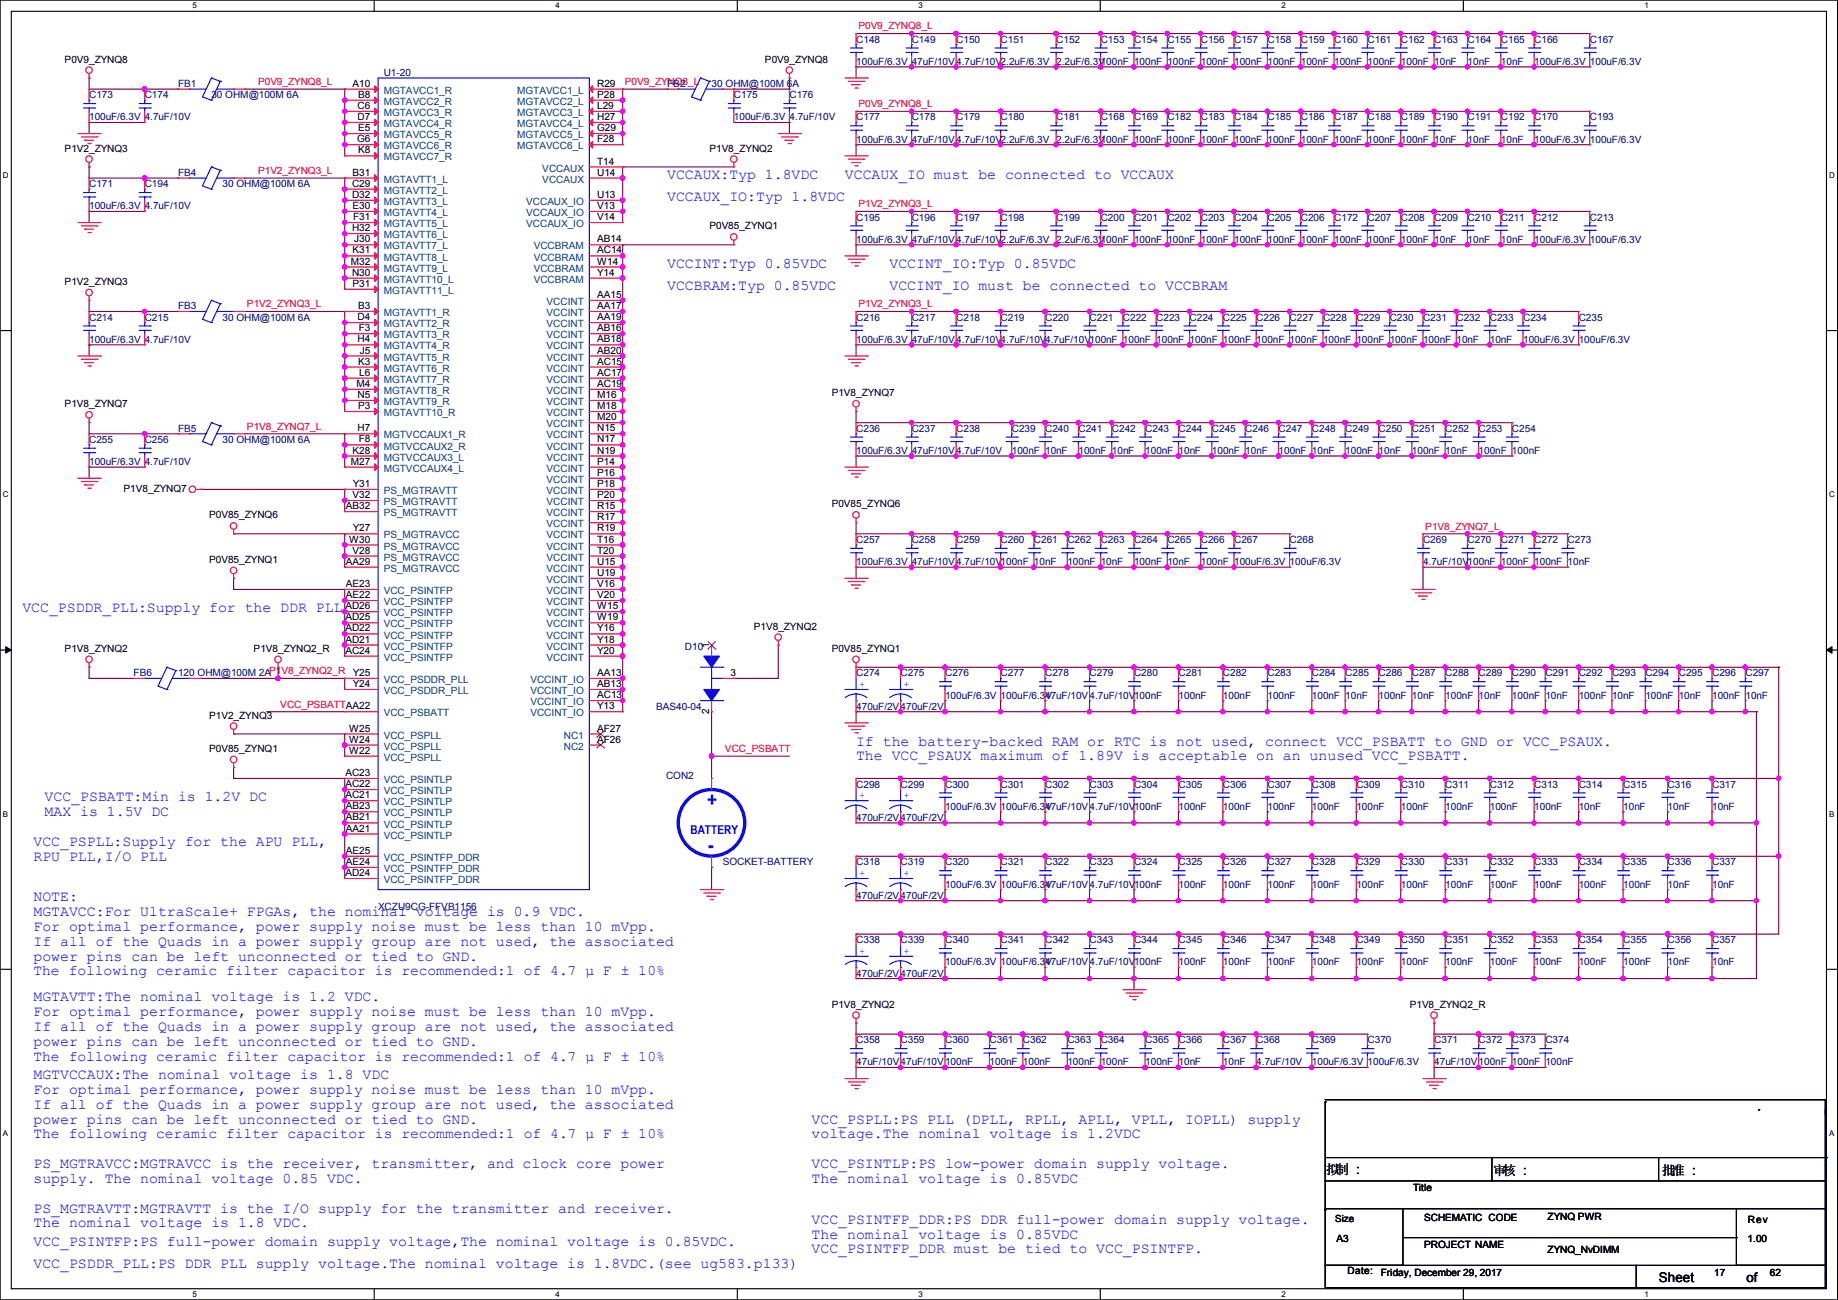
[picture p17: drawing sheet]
<svg xmlns="http://www.w3.org/2000/svg" width="420mm" height="297mm" viewBox="0 0 420 297" stroke-linecap="round" stroke-linejoin="round" font-family="sans-serif">
<defs><g id="words">
<text font-size="4.8" fill="#00f" x="161.6" y="184.3">+</text>
<text font-size="4.7" fill="#00f" x="161.8" y="194.7">-</text>
<g font-size="3.4" fill="#00f">
<text x="152.4" y="40.8">VCCAUX:Typ 1.8VDC</text>
<text x="193.1" y="40.8">VCCAUX_IO must be connected to VCCAUX</text>
<text x="152.4" y="45.9">VCCAUX_IO:Typ 1.8VDC</text>
<text x="152.4" y="61.1">VCCINT:Typ 0.85VDC</text>
<text x="203.2" y="61.1">VCCINT_IO:Typ 0.85VDC</text>
<text x="152.4" y="66.2">VCCBRAM:Typ 0.85VDC</text>
<text x="203.2" y="66.2">VCCINT_IO must be connected to VCCBRAM</text>
<text x="5.1" y="139.9">VCC_PSDDR_PLL:Supply for the DDR PLL</text>
<text x="195.6" y="170.3">If the battery-backed RAM or RTC is not used, connect VCC_PSBATT to GND or VCC_PSAUX.</text>
<text x="195.6" y="173.7">The VCC_PSAUX maximum of 1.89V is acceptable on an unused VCC_PSBATT.</text>
<text x="10.2" y="183">VCC_PSBATT:Min is 1.2V DC</text>
<text x="10.2" y="186.4">MAX is 1.5V DC</text>
<text x="7.7" y="193.2">VCC_PSPLL:Supply for the APU PLL,</text>
<text x="7.7" y="196.6">RPU PLL,I/O PLL</text>
<text x="7.7" y="205.9">NOTE:</text>
<text x="7.7" y="209.3">MGTAVCC:For UltraScale+ FPGAs, the nominal voltage is 0.9 VDC.</text>
<text x="7.7" y="212.7">For optimal performance, power supply noise must be less than 10 mVpp.</text>
<text x="7.7" y="216.1">If all of the Quads in a power supply group are not used, the associated</text>
<text x="7.7" y="219.5">power pins can be left unconnected or tied to GND.</text>
<text x="7.7" y="228.8">MGTAVTT:The nominal voltage is 1.2 VDC.</text>
<text x="7.7" y="232.2">For optimal performance, power supply noise must be less than 10 mVpp.</text>
<text x="7.7" y="235.5">If all of the Quads in a power supply group are not used, the associated</text>
<text x="7.7" y="238.9">power pins can be left unconnected or tied to GND.</text>
<text x="7.7" y="246.5">MGTVCCAUX:The nominal voltage is 1.8 VDC</text>
<text x="7.7" y="249.9">For optimal performance, power supply noise must be less than 10 mVpp.</text>
<text x="7.7" y="253.3">If all of the Quads in a power supply group are not used, the associated</text>
<text x="7.7" y="256.7">power pins can be left unconnected or tied to GND.</text>
<text x="185.5" y="256.7">VCC_PSPLL:PS PLL (DPLL, RPLL, APLL, VPLL, IOPLL) supply</text>
<text x="185.5" y="260.1">voltage.The nominal voltage is 1.2VDC</text>
<text x="7.7" y="266.9">PS_MGTRAVCC:MGTRAVCC is the receiver, transmitter, and clock core power</text>
<text x="185.5" y="266.9">VCC_PSINTLP:PS low-power domain supply voltage.</text>
<text x="7.7" y="270.3">supply. The nominal voltage 0.85 VDC.</text>
<text x="185.5" y="270.3">The nominal voltage is 0.85VDC</text>
<text x="7.7" y="277">PS_MGTRAVTT:MGTRAVTT is the I/O supply for the transmitter and receiver.</text>
<text x="7.7" y="280.4">The nominal voltage is 1.8 VDC.</text>
<text x="185.5" y="279.6">VCC_PSINTFP_DDR:PS DDR full-power domain supply voltage.</text>
<text x="7.7" y="284.6">VCC_PSINTFP:PS full-power domain supply voltage,The nominal voltage is 0.85VDC.</text>
<text x="185.5" y="283">The nominal voltage is 0.85VDC</text>
<text x="185.5" y="286.3">VCC_PSINTFP_DDR must be tied to VCC_PSINTFP.</text>
<text x="7.7" y="289.7">VCC_PSDDR_PLL:PS DDR PLL supply voltage.The nominal voltage is 1.8VDC.(see ug583.p133)</text>
</g>
<g font-size="3.3" fill="#00f">
<text x="7.7" y="222.8">The following ceramic filter capacitor is recommended:1 of 4.7 μ F ± 10 %</text>
<text x="7.7" y="242.3">The following ceramic filter capacitor is recommended:1 of 4.7 μ F ± 10 %</text>
<text x="7.7" y="260.1">The following ceramic filter capacitor is recommended:1 of 4.7 μ F ± 10 %</text>
</g>
<g font-size="3">
<text x="303.1" y="268.2">拟制 :::</text>
<text x="303.1" y="268.2">拟制</text>
<text x="341.2" y="268.5">审核 :::</text>
<text x="341.2" y="268.5">审核</text>
<text x="379.8" y="268.5">批准 :::</text>
<text x="379.8" y="268.5">批准</text>
<text x="379" y="292.9">Sheet</text>
<text x="399.1" y="292.8">of</text>
</g>
<text font-size="2.8" fill="#00f" x="157.8" y="190.6">BATTERY</text>
<g font-size="2.3" fill="#000080">
<text x="195.6" y="9.7">C148</text>
<text x="208.3" y="9.7">C149</text>
<text x="218.5" y="9.7">C150</text>
<text x="228.7" y="9.7">C151</text>
<text x="241.4" y="9.7">C152</text>
<text x="251.5" y="9.7">C153</text>
<text x="259.1" y="9.7">C154</text>
<text x="266.8" y="9.7">C155</text>
<text x="274.4" y="9.7">C156</text>
<text x="282" y="9.7">C157</text>
<text x="289.6" y="9.7">C158</text>
<text x="297.2" y="9.7">C159</text>
<text x="304.9" y="9.7">C160</text>
<text x="312.5" y="9.7">C161</text>
<text x="320.1" y="9.7">C162</text>
<text x="327.7" y="9.7">C163</text>
<text x="335.3" y="9.7">C164</text>
<text x="343" y="9.7">C165</text>
<text x="350.6" y="9.7">C166</text>
<text x="363.3" y="9.7">C167</text>
<text x="87.7" y="17.4">U1-20</text>
<text x="195.6" y="14.8">100uF/6.3V</text>
<text x="208.3" y="14.8">47uF/10V</text>
<text x="218.5" y="14.8">4.7uF/10V</text>
<text x="228.7" y="14.8">2.2uF/6.3V</text>
<text x="241.4" y="14.8">2.2uF/6.3V100nF</text>
<text x="259.1" y="14.8">100nF</text>
<text x="266.8" y="14.8">100nF</text>
<text x="274.4" y="14.8">100nF</text>
<text x="282" y="14.8">100nF</text>
<text x="289.6" y="14.8">100nF</text>
<text x="297.2" y="14.8">100nF</text>
<text x="304.9" y="14.8">100nF</text>
<text x="312.5" y="14.8">100nF</text>
<text x="320.1" y="14.8">100nF</text>
<text x="327.7" y="14.8">10nF</text>
<text x="335.3" y="14.8">10nF</text>
<text x="343" y="14.8">10nF</text>
<text x="350.6" y="14.8">100uF/6.3V</text>
<text x="363.3" y="14.8">100uF/6.3V</text>
<text x="20.4" y="22.4">C173</text>
<text x="33.1" y="22.4">C174</text>
<text x="40.7" y="19.9">FB1</text>
<text x="48.3" y="22.4">30 OHM@100M 6A</text>
<text x="152.5" y="19.9">FB2</text>
<text x="162.6" y="19.9">30 OHM@100M 6A</text>
<text x="167.7" y="22.4">C175</text>
<text x="180.4" y="22.4">C176</text>
<text x="20.4" y="27.5">100uF/6.3V</text>
<text x="33.1" y="27.5">4.7uF/10V</text>
<text x="167.7" y="27.5">100uF/6.3V</text>
<text x="180.4" y="27.5">4.7uF/10V</text>
<text x="195.6" y="27.5">C177</text>
<text x="208.3" y="27.5">C178</text>
<text x="218.5" y="27.5">C179</text>
<text x="228.7" y="27.5">C180</text>
<text x="241.4" y="27.5">C181</text>
<text x="251.5" y="27.5">C168</text>
<text x="259.1" y="27.5">C169</text>
<text x="266.8" y="27.5">C182</text>
<text x="274.4" y="27.5">C183</text>
<text x="282" y="27.5">C184</text>
<text x="289.6" y="27.5">C185</text>
<text x="297.2" y="27.5">C186</text>
<text x="304.9" y="27.5">C187</text>
<text x="312.5" y="27.5">C188</text>
<text x="320.1" y="27.5">C189</text>
<text x="327.7" y="27.5">C190</text>
<text x="335.3" y="27.5">C191</text>
<text x="343" y="27.5">C192</text>
<text x="350.6" y="27.5">C170</text>
<text x="363.3" y="27.5">C193</text>
<text x="195.6" y="32.6">100uF/6.3V</text>
<text x="208.3" y="32.6">47uF/10V</text>
<text x="218.5" y="32.6">4.7uF/10V</text>
<text x="228.7" y="32.6">2.2uF/6.3V</text>
<text x="241.4" y="32.6">2.2uF/6.3V100nF</text>
<text x="259.1" y="32.6">100nF</text>
<text x="266.8" y="32.6">100nF</text>
<text x="274.4" y="32.6">100nF</text>
<text x="282" y="32.6">100nF</text>
<text x="289.6" y="32.6">100nF</text>
<text x="297.2" y="32.6">100nF</text>
<text x="304.9" y="32.6">100nF</text>
<text x="312.5" y="32.6">100nF</text>
<text x="320.1" y="32.6">100nF</text>
<text x="327.7" y="32.6">10nF</text>
<text x="335.3" y="32.6">10nF</text>
<text x="343" y="32.6">10nF</text>
<text x="350.6" y="32.6">100uF/6.3V</text>
<text x="363.3" y="32.6">100uF/6.3V</text>
<text x="40.7" y="40.2">FB4</text>
<text x="20.4" y="42.8">C171</text>
<text x="20.4" y="47.8">100uF/6.3V</text>
<text x="33.1" y="42.8">C194</text>
<text x="33.1" y="47.8">4.7uF/10V</text>
<text x="50.8" y="42.8">30 OHM@100M 6A</text>
<text x="195.6" y="50.4">C195</text>
<text x="208.3" y="50.4">C196</text>
<text x="218.5" y="50.4">C197</text>
<text x="228.7" y="50.4">C198</text>
<text x="241.4" y="50.4">C199</text>
<text x="251.5" y="50.4">C200</text>
<text x="259.1" y="50.4">C201</text>
<text x="266.8" y="50.4">C202</text>
<text x="274.4" y="50.4">C203</text>
<text x="282" y="50.4">C204</text>
<text x="289.6" y="50.4">C205</text>
<text x="297.2" y="50.4">C206</text>
<text x="304.9" y="50.4">C172</text>
<text x="312.5" y="50.4">C207</text>
<text x="320.1" y="50.4">C208</text>
<text x="327.7" y="50.4">C209</text>
<text x="335.3" y="50.4">C210</text>
<text x="343" y="50.4">C211</text>
<text x="350.6" y="50.4">C212</text>
<text x="363.3" y="50.4">C213</text>
<text x="195.6" y="55.5">100uF/6.3V</text>
<text x="208.3" y="55.5">47uF/10V</text>
<text x="218.5" y="55.5">4.7uF/10V</text>
<text x="228.7" y="55.5">2.2uF/6.3V</text>
<text x="241.4" y="55.5">2.2uF/6.3V100nF</text>
<text x="259.1" y="55.5">100nF</text>
<text x="266.8" y="55.5">100nF</text>
<text x="274.4" y="55.5">100nF</text>
<text x="282" y="55.5">100nF</text>
<text x="289.6" y="55.5">100nF</text>
<text x="297.2" y="55.5">100nF</text>
<text x="304.9" y="55.5">100nF</text>
<text x="312.5" y="55.5">100nF</text>
<text x="320.1" y="55.5">100nF</text>
<text x="327.7" y="55.5">10nF</text>
<text x="335.3" y="55.5">10nF</text>
<text x="343" y="55.5">10nF</text>
<text x="350.6" y="55.5">100uF/6.3V</text>
<text x="363.3" y="55.5">100uF/6.3V</text>
<text x="40.7" y="70.7">FB3</text>
<text x="20.4" y="73.2">C214</text>
<text x="33.1" y="73.2">C215</text>
<text x="50.8" y="73.2">30 OHM@100M 6A</text>
<text x="195.6" y="73.2">C216</text>
<text x="208.3" y="73.2">C217</text>
<text x="218.5" y="73.2">C218</text>
<text x="228.7" y="73.2">C219</text>
<text x="238.8" y="73.2">C220</text>
<text x="249" y="73.2">C221</text>
<text x="256.6" y="73.2">C222</text>
<text x="264.2" y="73.2">C223</text>
<text x="271.8" y="73.2">C224</text>
<text x="279.5" y="73.2">C225</text>
<text x="287.1" y="73.2">C226</text>
<text x="294.7" y="73.2">C227</text>
<text x="302.3" y="73.2">C228</text>
<text x="309.9" y="73.2">C229</text>
<text x="317.6" y="73.2">C230</text>
<text x="325.2" y="73.2">C231</text>
<text x="332.8" y="73.2">C232</text>
<text x="340.4" y="73.2">C233</text>
<text x="348" y="73.2">C234</text>
<text x="360.7" y="73.2">C235</text>
<text x="20.4" y="78.3">100uF/6.3V</text>
<text x="33.1" y="78.3">4.7uF/10V</text>
<text x="195.6" y="78.3">100uF/6.3V</text>
<text x="208.3" y="78.3">47uF/10V</text>
<text x="218.5" y="78.3">4.7uF/10V</text>
<text x="228.7" y="78.3">4.7uF/10V</text>
<text x="238.8" y="78.3">4.7uF/10V</text>
<text x="249" y="78.3">100nF</text>
<text x="256.6" y="78.3">100nF</text>
<text x="264.2" y="78.3">100nF</text>
<text x="271.8" y="78.3">100nF</text>
<text x="279.5" y="78.3">100nF</text>
<text x="287.1" y="78.3">100nF</text>
<text x="294.7" y="78.3">100nF</text>
<text x="302.3" y="78.3">100nF</text>
<text x="309.9" y="78.3">100nF</text>
<text x="317.6" y="78.3">100nF</text>
<text x="325.2" y="78.3">100nF</text>
<text x="332.8" y="78.3">10nF</text>
<text x="340.4" y="78.3">10nF</text>
<text x="348" y="78.3">100uF/6.3V</text>
<text x="360.7" y="78.3">100uF/6.3V</text>
<text x="20.4" y="101.2">C255</text>
<text x="33.1" y="101.2">C256</text>
<text x="40.7" y="98.6">FB5</text>
<text x="50.8" y="101.2">30 OHM@100M 6A</text>
<text x="195.6" y="98.6">C236</text>
<text x="208.3" y="98.6">C237</text>
<text x="218.5" y="98.6">C238</text>
<text x="231.2" y="98.6">C239</text>
<text x="238.8" y="98.6">C240</text>
<text x="246.4" y="98.6">C241</text>
<text x="254.1" y="98.6">C242</text>
<text x="261.7" y="98.6">C243</text>
<text x="269.3" y="98.6">C244</text>
<text x="276.9" y="98.6">C245</text>
<text x="284.5" y="98.6">C246</text>
<text x="292.2" y="98.6">C247</text>
<text x="299.8" y="98.6">C248</text>
<text x="307.4" y="98.6">C249</text>
<text x="315" y="98.6">C250</text>
<text x="322.6" y="98.6">C251</text>
<text x="330.3" y="98.6">C252</text>
<text x="337.9" y="98.6">C253</text>
<text x="345.5" y="98.6">C254</text>
<text x="20.4" y="106.3">100uF/6.3V</text>
<text x="33.1" y="106.3">4.7uF/10V</text>
<text x="195.6" y="103.7">100uF/6.3V</text>
<text x="208.3" y="103.7">47uF/10V</text>
<text x="218.5" y="103.7">4.7uF/10V</text>
<text x="231.2" y="103.7">100nF</text>
<text x="238.8" y="103.7">10nF</text>
<text x="246.4" y="103.7">100nF</text>
<text x="254.1" y="103.7">10nF</text>
<text x="261.7" y="103.7">100nF</text>
<text x="269.3" y="103.7">10nF</text>
<text x="276.9" y="103.7">100nF</text>
<text x="284.5" y="103.7">10nF</text>
<text x="292.2" y="103.7">100nF</text>
<text x="299.8" y="103.7">10nF</text>
<text x="307.4" y="103.7">100nF</text>
<text x="315" y="103.7">10nF</text>
<text x="322.6" y="103.7">100nF</text>
<text x="330.3" y="103.7">10nF</text>
<text x="337.9" y="103.7">100nF</text>
<text x="345.5" y="103.7">100nF</text>
<text x="195.6" y="124">C257</text>
<text x="208.3" y="124">C258</text>
<text x="218.5" y="124">C259</text>
<text x="228.7" y="124">C260</text>
<text x="236.3" y="124">C261</text>
<text x="243.9" y="124">C262</text>
<text x="251.5" y="124">C263</text>
<text x="259.1" y="124">C264</text>
<text x="266.8" y="124">C265</text>
<text x="274.4" y="124">C266</text>
<text x="282" y="124">C267</text>
<text x="294.7" y="124">C268</text>
<text x="325.2" y="124">C269</text>
<text x="335.3" y="124">C270</text>
<text x="343" y="124">C271</text>
<text x="350.6" y="124">C272</text>
<text x="358.2" y="124">C273</text>
<text x="195.6" y="129.1">100uF/6.3V</text>
<text x="208.3" y="129.1">47uF/10V</text>
<text x="218.5" y="129.1">4.7uF/10V</text>
<text x="228.7" y="129.1">100nF</text>
<text x="236.3" y="129.1">10nF</text>
<text x="243.9" y="129.1">100nF</text>
<text x="251.5" y="129.1">10nF</text>
<text x="259.1" y="129.1">100nF</text>
<text x="266.8" y="129.1">10nF</text>
<text x="274.4" y="129.1">100nF</text>
<text x="282" y="129.1">100uF/6.3V</text>
<text x="294.7" y="129.1">100uF/6.3V</text>
<text x="325.2" y="129.1">4.7uF/10V</text>
<text x="335.3" y="129.1">100nF</text>
<text x="343" y="129.1">100nF</text>
<text x="350.6" y="129.1">100nF</text>
<text x="358.2" y="129.1">10nF</text>
<text x="156.5" y="148.4">D10</text>
<text x="30.5" y="154.5">FB6</text>
<text x="40.7" y="154.5">120 OHM@100M 2AP1V8_ZYNQ2_R</text>
<text x="195.6" y="154.5">C274</text>
<text x="205.8" y="154.5">C275</text>
<text x="216" y="154.5">C276</text>
<text x="228.7" y="154.5">C277</text>
<text x="238.8" y="154.5">C278</text>
<text x="249" y="154.5">C279</text>
<text x="259.1" y="154.5">C280</text>
<text x="269.3" y="154.5">C281</text>
<text x="279.5" y="154.5">C282</text>
<text x="289.6" y="154.5">C283</text>
<text x="299.8" y="154.5">C284</text>
<text x="307.4" y="154.5">C285</text>
<text x="315" y="154.5">C286</text>
<text x="322.6" y="154.5">C287</text>
<text x="330.3" y="154.5">C288</text>
<text x="337.9" y="154.5">C289</text>
<text x="345.5" y="154.5">C290</text>
<text x="353.1" y="154.5">C291</text>
<text x="360.7" y="154.5">C292</text>
<text x="368.4" y="154.5">C293</text>
<text x="376" y="154.5">C294</text>
<text x="383.6" y="154.5">C295</text>
<text x="391.2" y="154.5">C296</text>
<text x="398.8" y="154.5">C297</text>
<text x="216" y="159.6">100uF/6.3V</text>
<text x="228.7" y="159.6">100uF/6.3V</text>
<text x="238.8" y="159.6">47uF/10V</text>
<text x="249" y="159.6">4.7uF/10V</text>
<text x="259.1" y="159.6">100nF</text>
<text x="269.3" y="159.6">100nF</text>
<text x="279.5" y="159.6">100nF</text>
<text x="289.6" y="159.6">100nF</text>
<text x="299.8" y="159.6">100nF</text>
<text x="307.4" y="159.6">10nF</text>
<text x="315" y="159.6">100nF</text>
<text x="322.6" y="159.6">10nF</text>
<text x="330.3" y="159.6">100nF</text>
<text x="337.9" y="159.6">10nF</text>
<text x="345.5" y="159.6">100nF</text>
<text x="353.1" y="159.6">10nF</text>
<text x="360.7" y="159.6">100nF</text>
<text x="368.4" y="159.6">10nF</text>
<text x="376" y="159.6">100nF</text>
<text x="383.6" y="159.6">10nF</text>
<text x="391.2" y="159.6">100nF</text>
<text x="398.8" y="159.6">10nF</text>
<text x="149.9" y="162.1">BAS40-04</text>
<text x="195.6" y="162.1">470uF/2V</text>
<text x="205.8" y="162.1">470uF/2V</text>
<text x="152.2" y="177.9">CON2</text>
<text x="195.6" y="179.9">C298</text>
<text x="205.8" y="179.9">C299</text>
<text x="216" y="179.9">C300</text>
<text x="228.7" y="179.9">C301</text>
<text x="238.8" y="179.9">C302</text>
<text x="249" y="179.9">C303</text>
<text x="259.1" y="179.9">C304</text>
<text x="269.3" y="179.9">C305</text>
<text x="279.5" y="179.9">C306</text>
<text x="289.6" y="179.9">C307</text>
<text x="299.8" y="179.9">C308</text>
<text x="309.9" y="179.9">C309</text>
<text x="320.1" y="179.9">C310</text>
<text x="330.3" y="179.9">C311</text>
<text x="340.4" y="179.9">C312</text>
<text x="350.6" y="179.9">C313</text>
<text x="360.7" y="179.9">C314</text>
<text x="370.9" y="179.9">C315</text>
<text x="381.1" y="179.9">C316</text>
<text x="391.2" y="179.9">C317</text>
<text x="216" y="185">100uF/6.3V</text>
<text x="228.7" y="185">100uF/6.3V</text>
<text x="238.8" y="185">47uF/10V</text>
<text x="249" y="185">4.7uF/10V</text>
<text x="259.1" y="185">100nF</text>
<text x="269.3" y="185">100nF</text>
<text x="279.5" y="185">100nF</text>
<text x="289.6" y="185">100nF</text>
<text x="299.8" y="185">100nF</text>
<text x="309.9" y="185">100nF</text>
<text x="320.1" y="185">100nF</text>
<text x="330.3" y="185">100nF</text>
<text x="340.4" y="185">100nF</text>
<text x="350.6" y="185">100nF</text>
<text x="360.7" y="185">10nF</text>
<text x="370.9" y="185">10nF</text>
<text x="381.1" y="185">10nF</text>
<text x="391.2" y="185">10nF</text>
<text x="195.6" y="187.5">470uF/2V</text>
<text x="205.8" y="187.5">470uF/2V</text>
<text x="165.2" y="197.7">SOCKET-BATTERY</text>
<text x="195.6" y="197.7">C318</text>
<text x="205.8" y="197.7">C319</text>
<text x="216" y="197.7">C320</text>
<text x="228.7" y="197.7">C321</text>
<text x="238.8" y="197.7">C322</text>
<text x="249" y="197.7">C323</text>
<text x="259.1" y="197.7">C324</text>
<text x="269.3" y="197.7">C325</text>
<text x="279.5" y="197.7">C326</text>
<text x="289.6" y="197.7">C327</text>
<text x="299.8" y="197.7">C328</text>
<text x="309.9" y="197.7">C329</text>
<text x="320.1" y="197.7">C330</text>
<text x="330.3" y="197.7">C331</text>
<text x="340.4" y="197.7">C332</text>
<text x="350.6" y="197.7">C333</text>
<text x="360.7" y="197.7">C334</text>
<text x="370.9" y="197.7">C335</text>
<text x="381.1" y="197.7">C336</text>
<text x="391.2" y="197.7">C337</text>
<text x="216" y="202.8">100uF/6.3V</text>
<text x="228.7" y="202.8">100uF/6.3V</text>
<text x="238.8" y="202.8">47uF/10V</text>
<text x="249" y="202.8">4.7uF/10V</text>
<text x="259.1" y="202.8">100nF</text>
<text x="269.3" y="202.8">100nF</text>
<text x="279.5" y="202.8">100nF</text>
<text x="289.6" y="202.8">100nF</text>
<text x="299.8" y="202.8">100nF</text>
<text x="309.9" y="202.8">100nF</text>
<text x="320.1" y="202.8">100nF</text>
<text x="330.3" y="202.8">100nF</text>
<text x="340.4" y="202.8">100nF</text>
<text x="350.6" y="202.8">100nF</text>
<text x="360.7" y="202.8">100nF</text>
<text x="370.9" y="202.8">100nF</text>
<text x="381.1" y="202.8">10nF</text>
<text x="391.2" y="202.8">10nF</text>
<text x="86.4" y="207.9">XCZU9CG-FFVB1156</text>
<text x="195.6" y="205.3">470uF/2V</text>
<text x="205.8" y="205.3">470uF/2V</text>
<text x="195.6" y="215.5">C338</text>
<text x="205.8" y="215.5">C339</text>
<text x="216" y="215.5">C340</text>
<text x="228.7" y="215.5">C341</text>
<text x="238.8" y="215.5">C342</text>
<text x="249" y="215.5">C343</text>
<text x="259.1" y="215.5">C344</text>
<text x="269.3" y="215.5">C345</text>
<text x="279.5" y="215.5">C346</text>
<text x="289.6" y="215.5">C347</text>
<text x="299.8" y="215.5">C348</text>
<text x="309.9" y="215.5">C349</text>
<text x="320.1" y="215.5">C350</text>
<text x="330.3" y="215.5">C351</text>
<text x="340.4" y="215.5">C352</text>
<text x="350.6" y="215.5">C353</text>
<text x="360.7" y="215.5">C354</text>
<text x="370.9" y="215.5">C355</text>
<text x="381.1" y="215.5">C356</text>
<text x="391.2" y="215.5">C357</text>
<text x="216" y="220.6">100uF/6.3V</text>
<text x="228.7" y="220.6">100uF/6.3V</text>
<text x="238.8" y="220.6">47uF/10V</text>
<text x="249" y="220.6">4.7uF/10V</text>
<text x="259.1" y="220.6">100nF</text>
<text x="269.3" y="220.6">100nF</text>
<text x="279.5" y="220.6">100nF</text>
<text x="289.6" y="220.6">100nF</text>
<text x="299.8" y="220.6">100nF</text>
<text x="309.9" y="220.6">100nF</text>
<text x="320.1" y="220.6">100nF</text>
<text x="330.3" y="220.6">100nF</text>
<text x="340.4" y="220.6">100nF</text>
<text x="350.6" y="220.6">100nF</text>
<text x="360.7" y="220.6">100nF</text>
<text x="370.9" y="220.6">100nF</text>
<text x="381.1" y="220.6">10nF</text>
<text x="391.2" y="220.6">10nF</text>
<text x="195.6" y="223.1">470uF/2V</text>
<text x="205.8" y="223.1">470uF/2V</text>
<text x="195.6" y="238.3">C358</text>
<text x="205.8" y="238.3">C359</text>
<text x="216" y="238.3">C360</text>
<text x="226.1" y="238.3">C361</text>
<text x="233.7" y="238.3">C362</text>
<text x="243.9" y="238.3">C363</text>
<text x="251.5" y="238.3">C364</text>
<text x="261.7" y="238.3">C365</text>
<text x="269.3" y="238.3">C366</text>
<text x="279.5" y="238.3">C367</text>
<text x="287.1" y="238.3">C368</text>
<text x="299.8" y="238.3">C369</text>
<text x="312.5" y="238.3">C370</text>
<text x="327.7" y="238.3">C371</text>
<text x="337.9" y="238.3">C372</text>
<text x="345.5" y="238.3">C373</text>
<text x="353.1" y="238.3">C374</text>
<text x="195.6" y="243.4">47uF/10V</text>
<text x="205.8" y="243.4">47uF/10V</text>
<text x="216" y="243.4">100nF</text>
<text x="226.1" y="243.4">100nF</text>
<text x="233.7" y="243.4">100nF</text>
<text x="243.9" y="243.4">100nF</text>
<text x="251.5" y="243.4">100nF</text>
<text x="261.7" y="243.4">100nF</text>
<text x="269.3" y="243.4">10nF</text>
<text x="279.5" y="243.4">10nF</text>
<text x="287.1" y="243.4">4.7uF/10V</text>
<text x="299.8" y="243.4">100uF/6.3V</text>
<text x="312.5" y="243.4">100uF/6.3V</text>
<text x="327.7" y="243.4">47uF/10V</text>
<text x="337.9" y="243.4">100nF</text>
<text x="345.5" y="243.4">100nF</text>
<text x="353.1" y="243.4">100nF</text>
</g>
<g font-size="2.3" fill="#f00">
<text x="196.1" y="6.7">P0V9_ZYNQ8_L</text>
<text x="59" y="19.4">P0V9_ZYNQ8_L</text>
<text x="142.8" y="19.4">P0V9_ZYNQ8_L</text>
<text x="196.1" y="24.5">P0V9_ZYNQ8_L</text>
<text x="59" y="39.8">P1V2_ZYNQ3_L</text>
<text x="196.1" y="47.4">P1V2_ZYNQ3_L</text>
<text x="56.4" y="70.2">P1V2_ZYNQ3_L</text>
<text x="196.1" y="70.2">P1V2_ZYNQ3_L</text>
<text x="56.4" y="98.2">P1V8_ZYNQ7_L</text>
<text x="325.7" y="121">P1V8_ZYNQ7_L</text>
<text x="64.1" y="161.7">VCC_PSBATTAA22</text>
<text x="165.7" y="171.8">VCC_PSBATT</text>
</g>
<g font-size="2.3">
<text x="14.8" y="14.3">P0V9_ZYNQ8</text>
<text x="174.8" y="14.3">P0V9_ZYNQ8</text>
<text x="80.6" y="19.8">A10</text>
<text x="81.8" y="22.4">B8</text>
<text x="136.4" y="22.4">P28</text>
<text x="136.4" y="19.8">R29</text>
<text x="81.7" y="24.9">C6</text>
<text x="81.7" y="27.4">D7</text>
<text x="81.8" y="30">E5</text>
<text x="136.4" y="30">G29</text>
<text x="136.4" y="27.4">H27</text>
<text x="136.4" y="24.9">L29</text>
<text x="14.8" y="34.6">P1V2_ZYNQ3</text>
<text x="81.6" y="32.5">G6</text>
<text x="81.8" y="35.1">K8</text>
<text x="136.4" y="32.5">F28</text>
<text x="162.1" y="34.6">P1V8_ZYNQ2</text>
<text x="80.6" y="40.1">B31</text>
<text x="136.4" y="37.6">T14</text>
<text x="136.4" y="40.1">U14</text>
<text x="80.4" y="42.7">C29</text>
<text x="80.4" y="45.2">D32</text>
<text x="80.6" y="47.8">E30</text>
<text x="136.4" y="45.2">U13</text>
<text x="136.4" y="47.8">V13</text>
<text x="80.4" y="52.8">H32</text>
<text x="80.7" y="50.3">F31</text>
<text x="136.4" y="50.3">V14</text>
<text x="162.1" y="52.4">P0V85_ZYNQ1</text>
<text x="80.6" y="57.9">K31</text>
<text x="80.9" y="55.4">J30</text>
<text x="136.4" y="55.4">AB14</text>
<text x="136.4" y="57.9">AC14</text>
<text x="14.8" y="65.1">P1V2_ZYNQ3</text>
<text x="80.2" y="60.5">M32</text>
<text x="80.4" y="63">N30</text>
<text x="80.6" y="65.5">P31</text>
<text x="136.4" y="60.5">W14</text>
<text x="136.4" y="63">Y14</text>
<text x="81.8" y="70.6">B3</text>
<text x="136.4" y="68.1">AA15</text>
<text x="136.4" y="70.6">AA17</text>
<text x="81.7" y="73.2">D4</text>
<text x="82" y="75.7">F3</text>
<text x="136.4" y="73.2">AA19</text>
<text x="136.4" y="75.7">AB16</text>
<text x="81.7" y="78.2">H4</text>
<text x="81.8" y="83.3">K3</text>
<text x="82.2" y="80.8">J5</text>
<text x="136.4" y="78.2">AB18</text>
<text x="136.4" y="80.8">AB20</text>
<text x="136.4" y="83.3">AC15</text>
<text x="81.5" y="88.4">M4</text>
<text x="82.1" y="85.9">L6</text>
<text x="136.4" y="85.9">AC17</text>
<text x="136.4" y="88.4">AC19</text>
<text x="14.8" y="93">P1V8_ZYNQ7</text>
<text x="81.7" y="90.9">N5</text>
<text x="81.8" y="93.5">P3</text>
<text x="136.4" y="90.9">M16</text>
<text x="136.4" y="93.5">M18</text>
<text x="190" y="90.5">P1V8_ZYNQ7</text>
<text x="81.7" y="98.6">H7</text>
<text x="82" y="101.1">F8</text>
<text x="136.4" y="96">M20</text>
<text x="136.4" y="98.6">N15</text>
<text x="136.4" y="101.1">N17</text>
<text x="80.2" y="106.2">M27</text>
<text x="80.6" y="103.6">K28</text>
<text x="136.4" y="103.6">N19</text>
<text x="136.4" y="106.2">P14</text>
<text x="28.2" y="112.4">P1V8_ZYNQ7</text>
<text x="80.6" y="113.8">V32</text>
<text x="80.6" y="111.3">Y31</text>
<text x="136.4" y="108.7">P16</text>
<text x="136.4" y="111.3">P18</text>
<text x="136.4" y="113.8">P20</text>
<text x="47.8" y="118.4">P0V85_ZYNQ6</text>
<text x="79" y="116.3">AB32</text>
<text x="136.4" y="116.3">R15</text>
<text x="136.4" y="118.9">R17</text>
<text x="190" y="115.9">P0V85_ZYNQ6</text>
<text x="79.8" y="124">W30</text>
<text x="80.6" y="121.4">Y27</text>
<text x="136.4" y="121.4">R19</text>
<text x="136.4" y="124">T16</text>
<text x="47.8" y="128.6">P0V85_ZYNQ1</text>
<text x="79" y="129">AA29</text>
<text x="80.6" y="126.5">V28</text>
<text x="136.4" y="126.5">T20</text>
<text x="136.4" y="129">U15</text>
<text x="136.4" y="131.6">U19</text>
<text x="79" y="136.7">AE22</text>
<text x="79" y="134.1">AE23</text>
<text x="136.4" y="134.1">V16</text>
<text x="136.4" y="136.7">V20</text>
<text x="78.9" y="141.7">AD25</text>
<text x="78.9" y="139.2">AD26</text>
<text x="136.4" y="139.2">W15</text>
<text x="136.4" y="141.7">W19</text>
<text x="172.3" y="143.8">P1V8_ZYNQ2</text>
<text x="14.8" y="148.9">P1V8_ZYNQ2</text>
<text x="58" y="148.9">P1V8_ZYNQ2_R</text>
<text x="78.9" y="149.4">AC24</text>
<text x="78.9" y="146.8">AD21</text>
<text x="78.9" y="144.3">AD22</text>
<text x="136.4" y="144.3">Y16</text>
<text x="136.4" y="146.8">Y18</text>
<text x="136.4" y="149.4">Y20</text>
<text x="162.1" y="148.1" transform="rotate(-90 162.1 148.1)">1</text>
<text x="190" y="148.9">P0V85_ZYNQ1</text>
<text x="80.6" y="154.4">Y25</text>
<text x="136.4" y="154.4">AA13</text>
<text x="166.9" y="154.4">3</text>
<text x="80.6" y="157">Y24</text>
<text x="136.4" y="157">AB13</text>
<text x="136.4" y="159.5">AC13</text>
<text x="47.8" y="164.2">P1V2_ZYNQ3</text>
<text x="79.8" y="167.1">W25</text>
<text x="136.4" y="162.1">Y13</text>
<text x="136.4" y="167.1">AF27</text>
<text x="162.1" y="163.1" transform="rotate(-90 162.1 163.1)">2</text>
<text x="47.8" y="171.8">P0V85_ZYNQ1</text>
<text x="79.8" y="172.2">W22</text>
<text x="79.8" y="169.7">W24</text>
<text x="136.4" y="169.7">AF26</text>
<text x="78.9" y="179.8">AC22</text>
<text x="78.9" y="177.3">AC23</text>
<text x="78.9" y="182.4">AC21</text>
<text x="79" y="184.9">AB23</text>
<text x="79" y="190">AA21</text>
<text x="79" y="187.5">AB21</text>
<text x="79" y="197.6">AE24</text>
<text x="79" y="195.1">AE25</text>
<text x="78.9" y="200.2">AD24</text>
<text x="190" y="230.2">P1V8_ZYNQ2</text>
<text x="322.1" y="230.2">P1V8_ZYNQ2_R</text>
<text x="322.9" y="272.1">Title</text>
<text x="325.4" y="279">SCHEMATIC CODE</text>
<text x="353.6" y="278.7">ZYNQ PWR</text>
<text x="399.4" y="279.5">Rev</text>
<text x="305.4" y="283.8">A3</text>
<text x="325.4" y="285.1">PROJECT NAME</text>
<text x="353.6" y="286.3">ZYNQ_NvDIMM</text>
<text x="399.4" y="283.8">1.00</text>
<text x="307.9" y="291.2">Date:</text>
<text x="315.5" y="291.4">Friday, December 29, 2017</text>
<text x="391.7" y="291.4">17</text>
<text x="404.4" y="291.4">62</text>
</g>
<g font-size="2.3" fill="#004080">
<text x="87.7" y="21.4">MGTAVCC1_R</text>
<text x="87.7" y="24">MGTAVCC2_R</text>
<text x="118.2" y="24">MGTAVCC2_L</text>
<text x="118.2" y="21.4">MGTAVCC1_L</text>
<text x="87.7" y="26.5">MGTAVCC3_R</text>
<text x="87.7" y="29">MGTAVCC4_R</text>
<text x="118.2" y="29">MGTAVCC4_L</text>
<text x="118.2" y="26.5">MGTAVCC3_L</text>
<text x="87.7" y="31.6">MGTAVCC5_R</text>
<text x="87.7" y="34.1">MGTAVCC6_R</text>
<text x="118.2" y="34.1">MGTAVCC6_L</text>
<text x="118.2" y="31.6">MGTAVCC5_L</text>
<text x="87.7" y="36.7">MGTAVCC7_R</text>
<text x="87.7" y="41.7">MGTAVTT1_L</text>
<text x="123.9" y="39.2">VCCAUX</text>
<text x="123.9" y="41.7">VCCAUX</text>
<text x="87.7" y="44.3">MGTAVTT2_L</text>
<text x="87.7" y="46.8">MGTAVTT3_L</text>
<text x="120.2" y="46.8">VCCAUX_IO</text>
<text x="87.7" y="49.4">MGTAVTT4_L</text>
<text x="87.7" y="51.9">MGTAVTT5_L</text>
<text x="120.2" y="49.4">VCCAUX_IO</text>
<text x="120.2" y="51.9">VCCAUX_IO</text>
<text x="87.7" y="54.4">MGTAVTT6_L</text>
<text x="87.7" y="57">MGTAVTT7_L</text>
<text x="87.7" y="59.5">MGTAVTT8_L</text>
<text x="122" y="57">VCCBRAM</text>
<text x="122" y="59.5">VCCBRAM</text>
<text x="87.7" y="62.1">MGTAVTT9_L</text>
<text x="87.7" y="64.6">MGTAVTT10_L</text>
<text x="122" y="62.1">VCCBRAM</text>
<text x="122" y="64.6">VCCBRAM</text>
<text x="87.7" y="67.1">MGTAVTT11_L</text>
<text x="124.9" y="69.7">VCCINT</text>
<text x="87.7" y="72.2">MGTAVTT1_R</text>
<text x="87.7" y="74.8">MGTAVTT2_R</text>
<text x="87.7" y="77.3">MGTAVTT3_R</text>
<text x="124.9" y="72.2">VCCINT</text>
<text x="124.9" y="74.8">VCCINT</text>
<text x="124.9" y="77.3">VCCINT</text>
<text x="87.7" y="79.8">MGTAVTT4_R</text>
<text x="87.7" y="82.4">MGTAVTT5_R</text>
<text x="124.9" y="79.8">VCCINT</text>
<text x="124.9" y="82.4">VCCINT</text>
<text x="87.7" y="84.9">MGTAVTT6_R</text>
<text x="87.7" y="87.5">MGTAVTT7_R</text>
<text x="124.9" y="84.9">VCCINT</text>
<text x="124.9" y="87.5">VCCINT</text>
<text x="87.7" y="90">MGTAVTT8_R</text>
<text x="87.7" y="92.5">MGTAVTT9_R</text>
<text x="87.7" y="95.1">MGTAVTT10_R</text>
<text x="124.9" y="90">VCCINT</text>
<text x="124.9" y="92.5">VCCINT</text>
<text x="124.9" y="95.1">VCCINT</text>
<text x="87.7" y="100.2">MGTVCCAUX1_R</text>
<text x="124.9" y="97.6">VCCINT</text>
<text x="124.9" y="100.2">VCCINT</text>
<text x="87.7" y="105.2">MGTVCCAUX3_L</text>
<text x="87.7" y="107.8">MGTVCCAUX4_L</text>
<text x="87.7" y="102.7">MGTVCCAUX2_R</text>
<text x="124.9" y="102.7">VCCINT</text>
<text x="124.9" y="105.2">VCCINT</text>
<text x="124.9" y="107.8">VCCINT</text>
<text x="87.7" y="112.9">PS_MGTRAVTT</text>
<text x="124.9" y="110.3">VCCINT</text>
<text x="124.9" y="112.9">VCCINT</text>
<text x="87.7" y="117.9">PS_MGTRAVTT</text>
<text x="87.7" y="115.4">PS_MGTRAVTT</text>
<text x="124.9" y="115.4">VCCINT</text>
<text x="124.9" y="117.9">VCCINT</text>
<text x="87.7" y="125.6">PS_MGTRAVCC</text>
<text x="87.7" y="123">PS_MGTRAVCC</text>
<text x="124.9" y="120.5">VCCINT</text>
<text x="124.9" y="123">VCCINT</text>
<text x="124.9" y="125.6">VCCINT</text>
<text x="87.7" y="130.6">PS_MGTRAVCC</text>
<text x="87.7" y="128.1">PS_MGTRAVCC</text>
<text x="124.9" y="128.1">VCCINT</text>
<text x="124.9" y="130.6">VCCINT</text>
<text x="87.7" y="135.7">VCC_PSINTFP</text>
<text x="124.9" y="133.2">VCCINT</text>
<text x="124.9" y="135.7">VCCINT</text>
<text x="87.7" y="143.3">VCC_PSINTFP</text>
<text x="87.7" y="140.8">VCC_PSINTFP</text>
<text x="87.7" y="138.3">VCC_PSINTFP</text>
<text x="124.9" y="138.3">VCCINT</text>
<text x="124.9" y="140.8">VCCINT</text>
<text x="124.9" y="143.3">VCCINT</text>
<text x="87.7" y="148.4">VCC_PSINTFP</text>
<text x="87.7" y="145.9">VCC_PSINTFP</text>
<text x="124.9" y="145.9">VCCINT</text>
<text x="124.9" y="148.4">VCCINT</text>
<text x="87.7" y="151">VCC_PSINTFP</text>
<text x="124.9" y="151">VCCINT</text>
<text x="87.7" y="158.6">VCC_PSDDR_PLL</text>
<text x="87.7" y="156">VCC_PSDDR_PLL</text>
<text x="121.2" y="156">VCCINT_IO</text>
<text x="121.2" y="158.6">VCCINT_IO</text>
<text x="121.2" y="161.1">VCCINT_IO</text>
<text x="87.7" y="163.7">VCC_PSBATT</text>
<text x="121.2" y="163.7">VCCINT_IO</text>
<text x="87.7" y="173.8">VCC_PSPLL</text>
<text x="87.7" y="171.3">VCC_PSPLL</text>
<text x="87.7" y="168.7">VCC_PSPLL</text>
<text x="128.8" y="168.7">NC1</text>
<text x="128.8" y="171.3">NC2</text>
<text x="87.7" y="178.9">VCC_PSINTLP</text>
<text x="87.7" y="184">VCC_PSINTLP</text>
<text x="87.7" y="181.4">VCC_PSINTLP</text>
<text x="87.7" y="191.6">VCC_PSINTLP</text>
<text x="87.7" y="189.1">VCC_PSINTLP</text>
<text x="87.7" y="186.5">VCC_PSINTLP</text>
<text x="87.7" y="196.7">VCC_PSINTFP_DDR</text>
<text x="87.7" y="201.8">VCC_PSINTFP_DDR</text>
<text x="87.7" y="199.2">VCC_PSINTFP_DDR</text>
</g>
<text font-size="2.2" x="305.1" y="279.2">Size</text>
<g font-size="2.1" fill="#00f">
<text x="196.4" y="156.9">+</text>
<text x="206.5" y="156.9">+</text>
<text x="196.4" y="182.3">+</text>
<text x="206.5" y="182.3">+</text>
<text x="196.4" y="200.1">+</text>
<text x="206.5" y="200.1">+</text>
<text x="196.4" y="217.8">+</text>
<text x="206.5" y="217.8">+</text>
</g>
<g font-size="1.8">
<text x="44" y="1.9">5</text>
<text x="127" y="1.9">4</text>
<text x="209.9" y="1.9">3</text>
<text x="292.9" y="1.9">2</text>
<text x="375.8" y="1.9">1</text>
<text x=".7" y="40.6">D</text>
<text x="418" y="40.6">D</text>
<text x=".7" y="113.6">C</text>
<text x="418" y="113.6">C</text>
<text x=".7" y="186.6">B</text>
<text x="418" y="186.6">B</text>
<text x=".7" y="259.5">A</text>
<text x="418" y="259.5">A</text>
<text x="44" y="296.3">5</text>
<text x="127" y="296.3">4</text>
<text x="209.9" y="296.3">3</text>
<text x="292.9" y="296.3">2</text>
<text x="375.8" y="296.3">1</text>
</g>
</g></defs>
<path d="M0 0h419.9v297h-419.9zM2.6 2.6h414.8v291.8h-414.8z" fill="none" stroke="#000" stroke-width=".25"/>
<g fill="#fff">
<path d="M44 .3h1v2h-1z"/>
<path d="M44 294.7h1v2h-1z"/>
</g>
<path d="M85.5 0v2.6M85.5 294.4v2.6" fill="none" stroke="#000" stroke-width=".25"/>
<g fill="#fff">
<path d="M127 .3h.9v2h-.9z"/>
<path d="M127 294.7h.9v2h-.9z"/>
</g>
<path d="M168.5 0v2.6M168.5 294.4v2.6" fill="none" stroke="#000" stroke-width=".25"/>
<g fill="#fff">
<path d="M209.9 .3h1v2h-1z"/>
<path d="M209.9 294.7h1v2h-1z"/>
</g>
<path d="M251.4 0v2.6M251.4 294.4v2.6" fill="none" stroke="#000" stroke-width=".25"/>
<g fill="#fff">
<path d="M292.9 .3h.9v2h-.9z"/>
<path d="M292.9 294.7h.9v2h-.9z"/>
</g>
<path d="M334.4 0v2.6M334.4 294.4v2.6" fill="none" stroke="#000" stroke-width=".25"/>
<g fill="#fff">
<path d="M375.8 .3h1v2h-1z"/>
<path d="M375.8 294.7h1v2h-1z"/>
<path d="M.7 39h1.2v2h-1.2z"/>
<path d="M418 39h1.3v2h-1.3z"/>
<path d="M.7 112h1.2v2h-1.2z"/>
<path d="M418 112h1.3v2h-1.3z"/>
</g>
<path d="M0 75.5h2.6M417.4 75.5h2.5" fill="none" stroke="#000" stroke-width=".25"/>
<g fill="#fff">
<path d="M.7 185h1.2v1.9h-1.2z"/>
<path d="M418 185h1.2v1.9h-1.2z"/>
</g>
<path d="M0 148.5h2.6M417.4 148.5h2.5" fill="none" stroke="#000" stroke-width=".25"/>
<path d="M1.3 147.7l1.3 .8-1.3 .7zM417.4 148.5l1.2-.8v1.5z" fill="#000" stroke="#000" stroke-width=".23"/>
<g fill="#fff">
<path d="M.7 257.9h1.2v2h-1.2z"/>
<path d="M418 257.9h1.2v2h-1.2z"/>
</g>
<g fill="none" stroke="#000" stroke-width=".25">
<path d="M0 221.4h2.6M417.4 221.4h2.5M302.8 251.8h.1M302.8 251.8v24.6M302.8 251.2h114.3M401.9 253.5h.1M417.1 251.2h.1M417.1 251.2v24.9M302.8 276.1h17.8v13h-17.8zM302.8 276.4h.1M302.8 269.8h114.3M303.1 264.5h114.3"/>
<path d="M320.6 276.1h76.2M340.9 269.8h.1M340.9 264.5v5.3M379 269.8h.1M379 264.5v5.3M396.8 276.1h20.3v13h-20.3zM396.8 276.1h.1M417.1 269.8h.1M417.1 266.2h.1M417.1 276.1h.1M417.4 264.5h.1M302.8 289.1h71.1v5.1h-71.1z"/>
<path d="M320.6 282.7h76.2M373.9 289.1h43.2v5.1h-43.2zM396.8 282.7h.1"/>
</g>
<g fill="none" stroke="#800040" stroke-width=".25">
<path d="M20.4 17.8h.1M20.4 17.8v2.6h20.3M180.4 17.8h.1M180.4 17.8v2.6h-12.7M195.6 15.3h.1M195.6 7.7h167.7M195.6 15.3h167.7M195.6 15.3v2.5M208.3 7.7h.1M208.3 15.3h.1M218.5 7.7h.1M218.5 15.3h.1"/>
<path d="M228.6 7.7h.1M228.6 15.3h.1M241.3 15.3h.1M241.3 7.7h.1M251.5 7.7h.1M251.5 15.3h.1M259.1 15.3h.1M259.1 7.7h.1M266.7 15.3h.1M266.7 7.7h.1M274.4 7.7h.1M274.4 15.3h.1"/>
<path d="M282 7.7h.1M282 15.3h.1M289.6 15.3h.1M289.6 7.7h.1M297.2 15.3h.1M297.2 7.7h.1M304.8 15.3h.1M304.8 7.7h.1M312.5 15.3h.1M312.5 7.7h.1M320.1 7.7h.1M320.1 15.3h.1"/>
<path d="M327.7 15.3h.1M327.7 7.7h.1M335.3 15.3h.1M335.3 7.7h.1M342.9 15.3h.1M342.9 7.7h.1M350.6 15.3h.1M350.6 7.7h.1M363.3 15.3h.1M363.3 7.7h.1M20.4 38.1h.1M20.4 28h.1"/>
<path d="M20.4 28v2.5M20.4 38.1v2.6h20.3M20.4 28h12.7M33.1 20.4h.1M40.7 20.4h.1M55.9 20.4h22.9M78.8 20.4h.1M78.8 22.9h.1M78.8 25.4h.1M78.8 28h.1M78.8 30.5h.1M78.8 33.1h.1"/>
<path d="M78.8 20.4v15.2M142.3 38.1h.1M142.3 20.4h.1M142.3 22.9h.1M142.3 25.4h.1M142.3 28h.1M142.3 30.5h.1M142.3 20.4v12.7M142.3 38.1v12.7M142.3 38.1h25.4M142.3 20.4h10.1M152.4 20.4h.1"/>
<path d="M167.7 20.4h.1M167.7 28h12.7M180.4 28h.1M180.4 28v2.5M195.6 33.1h.1M195.6 33.1v2.5M195.6 25.4h167.7M195.6 33.1h167.7M208.3 25.4h.1M208.3 33.1h.1M218.5 33.1h.1M218.5 25.4h.1"/>
<path d="M228.6 25.4h.1M228.6 33.1h.1M241.3 33.1h.1M241.3 25.4h.1M251.5 33.1h.1M251.5 25.4h.1M266.7 25.4h.1M266.7 33.1h.1M274.4 33.1h.1M274.4 25.4h.1M282 33.1h.1M282 25.4h.1"/>
<path d="M289.6 25.4h.1M289.6 33.1h.1M297.2 25.4h.1M297.2 33.1h.1M304.8 33.1h.1M304.8 25.4h.1M312.5 33.1h.1M312.5 25.4h.1M320.1 25.4h.1M320.1 33.1h.1M327.7 25.4h.1M327.7 33.1h.1"/>
<path d="M335.3 25.4h.1M335.3 33.1h.1M342.9 25.4h.1M342.9 33.1h.1M350.6 25.4h.1M350.6 33.1h.1M363.3 25.4h.1M363.3 33.1h.1M20.4 48.3h.1M20.4 48.3v2.5M20.4 48.3h12.7M33.1 40.7h.1"/>
<path d="M40.7 40.7h.1M55.9 40.7h22.9M78.8 40.7h.1M78.8 43.2h.1M78.8 45.8h.1M78.8 48.3h.1M78.8 50.8h.1M78.8 53.4h.1M78.8 55.9h.1M78.8 58.5h.1M78.8 40.7v25.4M142.3 55.9h.1"/>
<path d="M142.3 58.5h.1M142.3 45.8h.1M142.3 48.3h.1M142.3 40.7h.1M142.3 55.9v106.7M142.3 55.9h25.4M195.6 55.9h.1M195.6 55.9h167.7M195.6 48.3h167.7M195.6 55.9v2.6M208.3 48.3h.1M208.3 55.9h.1"/>
<path d="M218.5 55.9h.1M218.5 48.3h.1M228.6 55.9h.1M228.6 48.3h.1M241.3 55.9h.1M241.3 48.3h.1M251.5 55.9h.1M251.5 48.3h.1M259.1 55.9h.1M259.1 48.3h.1M266.7 55.9h.1M266.7 48.3h.1"/>
<path d="M274.4 55.9h.1M274.4 48.3h.1M282 55.9h.1M282 48.3h.1M289.6 55.9h.1M289.6 48.3h.1M297.2 55.9h.1M297.2 48.3h.1M304.8 55.9h.1M304.8 48.3h.1M312.5 55.9h.1M312.5 48.3h.1"/>
<path d="M320.1 55.9h.1M320.1 48.3h.1M327.7 55.9h.1M327.7 48.3h.1M335.3 55.9h.1M335.3 48.3h.1M342.9 55.9h.1M342.9 48.3h.1M350.6 55.9h.1M350.6 48.3h.1M363.3 55.9h.1M363.3 48.3h.1"/>
<path d="M20.4 78.8h.1M20.4 71.2h.1M20.4 68.6v2.6M20.4 78.8v2.5M20.4 71.2h20.3M20.4 78.8h12.7M33.1 71.2h.1M40.7 71.2h.1M55.9 71.2h22.9M78.8 61h.1M78.8 63.5h.1M78.8 71.2h.1"/>
<path d="M78.8 73.7h.1M78.8 76.2h.1M78.8 78.8h.1M78.8 71.2v22.8M142.3 68.6h.1M142.3 71.2h.1M142.3 73.7h.1M142.3 76.2h.1M142.3 78.8h.1M142.3 61h.1M142.3 63.5h.1M195.6 78.8h.1"/>
<path d="M195.6 71.2h165.1M195.6 78.8h165.1M195.6 78.8v2.5M208.3 71.2h.1M208.3 78.8h.1M218.5 71.2h.1M218.5 78.8h.1M228.6 71.2h.1M228.6 78.8h.1M238.8 71.2h.1M238.8 78.8h.1M249 71.2h.1"/>
<path d="M249 78.8h.1M256.6 78.8h.1M256.6 71.2h.1M264.2 78.8h.1M264.2 71.2h.1M271.8 71.2h.1M271.8 78.8h.1M279.4 71.2h.1M279.4 78.8h.1M287.1 78.8h.1M287.1 71.2h.1M294.7 78.8h.1"/>
<path d="M294.7 71.2h.1M302.3 71.2h.1M302.3 78.8h.1M309.9 71.2h.1M309.9 78.8h.1M317.5 78.8h.1M317.5 71.2h.1M325.2 78.8h.1M325.2 71.2h.1M332.8 78.8h.1M332.8 71.2h.1M340.4 78.8h.1"/>
<path d="M340.4 71.2h.1M348 78.8h.1M348 71.2h.1M360.7 78.8h.1M360.7 71.2h.1M20.4 96.6h.1M20.4 96.6v2.5h20.3M33.1 99.1h.1M40.7 99.1h.1M55.9 99.1h22.9M78.8 81.3h.1M78.8 83.9h.1"/>
<path d="M78.8 86.4h.1M78.8 88.9h.1M78.8 91.5h.1M78.8 99.1h.1M78.8 99.1v7.6M142.3 81.3h.1M142.3 83.9h.1M142.3 86.4h.1M142.3 88.9h.1M142.3 91.5h.1M142.3 94h.1M142.3 96.6h.1"/>
<path d="M142.3 99.1h.1M195.6 94h.1M195.6 94v2.6h149.9M208.3 96.6h.1M218.5 96.6h.1M231.2 96.6h.1M238.8 96.6h.1M246.4 96.6h.1M254 96.6h.1M261.7 96.6h.1M269.3 96.6h.1M276.9 96.6h.1"/>
<path d="M284.5 96.6h.1M292.1 96.6h.1M299.8 96.6h.1M307.4 96.6h.1M315 96.6h.1M322.6 96.6h.1M330.2 96.6h.1M337.9 96.6h.1M345.5 96.6h.1M20.4 106.7h.1M20.4 106.7v2.6M20.4 106.7h12.7"/>
<path d="M45.8 111.8h33M78.8 101.6h.1M78.8 104.2h.1M78.8 111.8h.1M78.8 114.3h.1M78.8 111.8v5.1M142.3 101.6h.1M142.3 104.2h.1M142.3 106.7h.1M142.3 109.3h.1M142.3 111.8h.1M142.3 114.3h.1"/>
<path d="M142.3 116.9h.1M142.3 119.4h.1M195.6 104.2h.1M195.6 104.2h149.9M195.6 104.2v2.5M195.6 119.4v2.6M208.3 104.2h.1M218.5 104.2h.1M231.2 104.2h.1M238.8 104.2h.1M246.4 104.2h.1M254 104.2h.1"/>
<path d="M261.7 104.2h.1M269.3 104.2h.1M276.9 104.2h.1M284.5 104.2h.1M292.1 104.2h.1M299.8 104.2h.1M307.4 104.2h.1M315 104.2h.1M322.6 104.2h.1M330.2 104.2h.1M337.9 104.2h.1M345.5 104.2h.1"/>
<path d="M53.4 122h.1M53.4 134.7h.1M53.4 132.1h.1M53.4 122h25.4M53.4 134.7h25.4M53.4 132.1v2.6M78.8 122h.1M78.8 124.5h.1M78.8 127h.1M78.8 134.7h.1M78.8 137.2h.1M78.8 139.7h.1"/>
<path d="M78.8 122v7.6M78.8 134.7v15.2M142.3 122h.1M142.3 124.5h.1M142.3 127h.1M142.3 129.6h.1M142.3 132.1h.1M142.3 134.7h.1M142.3 137.2h.1M142.3 139.7h.1M195.6 129.6h.1M195.6 122h.1"/>
<path d="M195.6 122h99.1M195.6 129.6v2.5M195.6 129.6h99.1M208.3 122h.1M208.3 129.6h.1M218.5 129.6h.1M218.5 122h.1M228.6 129.6h.1M228.6 122h.1M236.3 129.6h.1M236.3 122h.1M243.9 129.6h.1"/>
<path d="M243.9 122h.1M251.5 129.6h.1M251.5 122h.1M259.1 122h.1M259.1 129.6h.1M266.7 129.6h.1M266.7 122h.1M274.4 129.6h.1M274.4 122h.1M282 129.6h.1M282 122h.1M294.7 129.6h.1"/>
<path d="M294.7 122h.1M325.2 129.6h.1M325.2 122h33M325.2 129.6h33M325.2 129.6v5.1M335.3 129.6h.1M335.3 122h.1M342.9 129.6h.1M342.9 122h.1M350.6 122h.1M350.6 129.6h.1M358.2 129.6h.1"/>
<path d="M358.2 122h.1M20.4 152.4h.1M20.4 155h.1M20.4 152.4v2.6M20.4 155h10.1M45.8 155h33M63.5 155h.1M63.5 152.4v2.6M78.8 142.3h.1M78.8 144.8h.1M78.8 147.4h.1M78.8 155h.1"/>
<path d="M78.8 155v2.5M142.3 155h.1M142.3 157.5h.1M142.3 142.3h.1M142.3 144.8h.1M142.3 147.4h.1M142.3 149.9h.1M167.7 155h.1M177.8 147.4h.1M177.8 147.4v7.6h-10.1M195.6 152.4h210.8M205.8 152.4h.1"/>
<path d="M215.9 152.4h.1M228.6 152.4h.1M238.8 152.4h.1M249 152.4h.1M259.1 152.4h.1M269.3 152.4h.1M279.4 152.4h.1M289.6 152.4h.1M299.8 152.4h.1M307.4 152.4h.1M315 152.4h.1M322.6 152.4h.1"/>
<path d="M330.2 152.4h.1M337.9 152.4h.1M345.5 152.4h.1M353.1 152.4h.1M360.7 152.4h.1M368.3 152.4h.1M376 152.4h.1M383.6 152.4h.1M391.2 152.4h.1M398.8 152.4h.1M406.4 152.4h.1M406.4 152.4v61h-210.8"/>
<path d="M53.4 167.7h.1M53.4 175.3h.1M53.4 177.8h.1M53.4 175.3v2.5M53.4 167.7h25.4M53.4 177.8h25.4M61 162.6h.1M61 162.6h17.8M78.8 167.7h.1M78.8 170.2h.1M78.8 177.8h.1M78.8 167.7v5.1"/>
<path d="M78.8 177.8v22.9M142.3 160.1h.1M162.6 162.6h.1M162.6 172.8h.1M162.6 162.6v15.2M162.6 172.8h17.8M195.6 162.6h.1M195.6 177.8h210.8M195.6 162.6v2.5M195.6 162.6h205.8M205.8 177.8h.1M205.8 162.6h.1"/>
<path d="M215.9 160.1h.1M215.9 162.6h.1M215.9 177.8h.1M215.9 160.1v2.5M228.6 162.6h.1M228.6 160.1h.1M228.6 177.8h.1M228.6 160.1v2.5M238.8 177.8h.1M238.8 162.6h.1M238.8 160.1h.1M238.8 160.1v2.5"/>
<path d="M249 162.6h.1M249 160.1h.1M249 177.8h.1M249 160.1v2.5M259.1 162.6h.1M259.1 160.1h.1M259.1 177.8h.1M259.1 160.1v2.5M269.3 162.6h.1M269.3 160.1h.1M269.3 177.8h.1M269.3 160.1v2.5"/>
<path d="M279.4 162.6h.1M279.4 160.1h.1M279.4 177.8h.1M279.4 160.1v2.5M289.6 162.6h.1M289.6 160.1h.1M289.6 177.8h.1M289.6 160.1v2.5M299.8 160.1h.1M299.8 177.8h.1M299.8 160.1v2.5M307.4 162.6h.1"/>
<path d="M307.4 160.1v2.5M309.9 177.8h.1M315 162.6h.1M315 160.1v2.5M320.1 177.8h.1M322.6 162.6h.1M322.6 160.1v2.5M330.2 162.6h.1M330.2 177.8h.1M330.2 160.1v2.5M337.9 162.6h.1M337.9 160.1v2.5"/>
<path d="M340.4 177.8h.1M345.5 162.6h.1M345.5 160.1v2.5M350.6 177.8h.1M353.1 162.6h.1M353.1 160.1v2.5M360.7 162.6h.1M360.7 177.8h.1M360.7 160.1v2.5M368.3 162.6h.1M368.3 160.1v2.5M370.9 177.8h.1"/>
<path d="M376 162.6h.1M376 160.1v2.5M381 177.8h.1M383.6 162.6h.1M383.6 160.1v2.5M391.2 162.6h.1M391.2 177.8h.1M391.2 160.1v2.5M398.8 162.6h.1M398.8 160.1v2.5M401.4 162.6h.1M401.4 162.6v61h-205.8"/>
<path d="M406.4 177.8h.1M78.8 180.4h.1M78.8 182.9h.1M78.8 185.5h.1M78.8 188h.1M78.8 195.6h.1M78.8 198.2h.1M78.8 190.5h.1M162.6 198.2h.1M162.6 198.2v5M195.6 195.6h.1M195.6 188h205.8"/>
<path d="M195.6 195.6h210.8M205.8 195.6h.1M205.8 188h.1M215.9 188h.1M215.9 185.5h.1M215.9 195.6h.1M215.9 185.5v2.5M228.6 188h.1M228.6 185.5h.1M228.6 195.6h.1M228.6 185.5v2.5M238.8 188h.1"/>
<path d="M238.8 185.5h.1M238.8 195.6h.1M238.8 185.5v2.5M249 188h.1M249 195.6h.1M249 185.5h.1M249 185.5v2.5M259.1 188h.1M259.1 185.5h.1M259.1 195.6h.1M259.1 185.5v2.5M269.3 188h.1"/>
<path d="M269.3 185.5h.1M269.3 195.6h.1M269.3 185.5v2.5M279.4 188h.1M279.4 185.5h.1M279.4 195.6h.1M279.4 185.5v2.5M289.6 188h.1M289.6 185.5h.1M289.6 195.6h.1M289.6 185.5v2.5M299.8 188h.1"/>
<path d="M299.8 185.5h.1M299.8 195.6h.1M299.8 185.5v2.5M309.9 188h.1M309.9 185.5h.1M309.9 195.6h.1M309.9 185.5v2.5M320.1 188h.1M320.1 185.5h.1M320.1 195.6h.1M320.1 185.5v2.5M330.2 188h.1"/>
<path d="M330.2 185.5h.1M330.2 195.6h.1M330.2 185.5v2.5M340.4 188h.1M340.4 185.5h.1M340.4 195.6h.1M340.4 185.5v2.5M350.6 188h.1M350.6 185.5h.1M350.6 195.6h.1M350.6 185.5v2.5M360.7 188h.1"/>
<path d="M360.7 185.5h.1M360.7 195.6h.1M360.7 185.5v2.5M370.9 188h.1M370.9 185.5h.1M370.9 195.6h.1M370.9 185.5v2.5M381 188h.1M381 185.5h.1M381 195.6h.1M381 185.5v2.5M391.2 188h.1"/>
<path d="M391.2 185.5h.1M391.2 195.6h.1M391.2 185.5v2.5M401.4 188h.1M406.4 195.6h.1M195.6 205.8h.1M195.6 213.4h.1M195.6 205.8h205.8M205.8 213.4h.1M205.8 205.8h.1M215.9 205.8h.1M215.9 203.2h.1"/>
<path d="M215.9 213.4h.1M215.9 203.2v2.6M228.6 205.8h.1M228.6 203.2h.1M228.6 213.4h.1M228.6 203.2v2.6M238.8 205.8h.1M238.8 203.2h.1M238.8 213.4h.1M238.8 203.2v2.6M249 205.8h.1M249 203.2h.1"/>
<path d="M249 213.4h.1M249 203.2v2.6M259.1 205.8h.1M259.1 203.2h.1M259.1 213.4h.1M259.1 203.2v2.6M269.3 205.8h.1M269.3 203.2h.1M269.3 213.4h.1M269.3 203.2v2.6M279.4 205.8h.1M279.4 203.2h.1"/>
<path d="M279.4 213.4h.1M279.4 203.2v2.6M289.6 205.8h.1M289.6 203.2h.1M289.6 213.4h.1M289.6 203.2v2.6M299.8 205.8h.1M299.8 203.2h.1M299.8 213.4h.1M299.8 203.2v2.6M309.9 205.8h.1M309.9 203.2h.1"/>
<path d="M309.9 213.4h.1M309.9 203.2v2.6M320.1 205.8h.1M320.1 203.2h.1M320.1 213.4h.1M320.1 203.2v2.6M330.2 205.8h.1M330.2 203.2h.1M330.2 213.4h.1M330.2 203.2v2.6M340.4 205.8h.1M340.4 203.2h.1"/>
<path d="M340.4 213.4h.1M340.4 203.2v2.6M350.6 205.8h.1M350.6 203.2h.1M350.6 213.4h.1M350.6 203.2v2.6M360.7 205.8h.1M360.7 203.2h.1M360.7 213.4h.1M360.7 203.2v2.6M370.9 205.8h.1M370.9 203.2h.1"/>
<path d="M370.9 213.4h.1M370.9 203.2v2.6M381 205.8h.1M381 203.2h.1M381 213.4h.1M381 203.2v2.6M391.2 205.8h.1M391.2 203.2h.1M391.2 213.4h.1M391.2 203.2v2.6M401.4 205.8h.1M195.6 236.3h.1"/>
<path d="M195.6 233.7h.1M195.6 223.6h.1M195.6 233.7v2.6M195.6 236.3h116.9M205.8 236.3h.1M205.8 223.6h.1M215.9 221h.1M215.9 223.6h.1M215.9 236.3h.1M215.9 221v2.6M226.1 236.3h.1M228.6 223.6h.1"/>
<path d="M228.6 221h.1M228.6 221v2.6M233.7 236.3h.1M238.8 223.6h.1M238.8 221h.1M238.8 221v2.6M243.9 236.3h.1M249 223.6h.1M249 221h.1M249 221v2.6M251.5 236.3h.1M259.1 223.6h.1"/>
<path d="M259.1 221h.1M259.1 221v5.1M261.7 236.3h.1M269.3 223.6h.1M269.3 221h.1M269.3 236.3h.1M269.3 221v2.6M279.4 223.6h.1M279.4 221h.1M279.4 236.3h.1M279.4 221v2.6M287.1 236.3h.1"/>
<path d="M289.6 223.6h.1M289.6 221h.1M289.6 221v2.6M299.8 223.6h.1M299.8 221h.1M299.8 236.3h.1M299.8 221v2.6M309.9 223.6h.1M309.9 221h.1M309.9 221v2.6M320.1 223.6h.1M320.1 221h.1"/>
<path d="M320.1 221v2.6M327.7 236.3h.1M327.7 233.7h.1M327.7 236.3h25.4M327.7 233.7v2.6M330.2 223.6h.1M330.2 221h.1M330.2 221v2.6M337.9 236.3h.1M340.4 223.6h.1M340.4 221h.1M340.4 221v2.6"/>
<path d="M345.5 236.3h.1M350.6 223.6h.1M350.6 221h.1M350.6 221v2.6M360.7 223.6h.1M360.7 221h.1M360.7 221v2.6M370.9 223.6h.1M370.9 221h.1M370.9 221v2.6M381 223.6h.1M381 221h.1"/>
<path d="M381 221v2.6M391.2 223.6h.1M391.2 221h.1M391.2 221v2.6M195.6 243.9h.1M195.6 243.9v2.5M195.6 243.9h116.9M205.8 243.9h.1M215.9 243.9h.1M226.1 243.9h.1M233.7 243.9h.1M243.9 243.9h.1"/>
<path d="M251.5 243.9h.1M261.7 243.9h.1M269.3 243.9h.1M279.4 243.9h.1M287.1 243.9h.1M299.8 243.9h.1M327.7 243.9h.1M327.7 243.9h25.4M327.7 243.9v2.5M337.9 243.9h.1M345.5 243.9h.1"/>
</g>
<g fill="#f0f" stroke="#f0f" stroke-width=".25">
<circle cx="78.8" cy="22.9" r=".49"/>
<circle cx="78.8" cy="25.4" r=".49"/>
<circle cx="78.8" cy="30.5" r=".49"/>
<circle cx="78.8" cy="28" r=".49"/>
<circle cx="78.8" cy="33" r=".49"/>
<circle cx="78.8" cy="45.7" r=".49"/>
<circle cx="78.8" cy="43.2" r=".49"/>
<circle cx="78.8" cy="48.3" r=".49"/>
<circle cx="78.8" cy="53.4" r=".49"/>
<circle cx="78.8" cy="50.8" r=".49"/>
<circle cx="78.8" cy="58.4" r=".49"/>
<circle cx="78.8" cy="55.9" r=".49"/>
<circle cx="78.8" cy="61" r=".49"/>
<circle cx="78.8" cy="63.5" r=".49"/>
<circle cx="78.8" cy="73.7" r=".49"/>
<circle cx="78.8" cy="78.8" r=".49"/>
<circle cx="78.8" cy="76.2" r=".49"/>
<circle cx="78.8" cy="81.3" r=".49"/>
<circle cx="78.8" cy="83.8" r=".49"/>
<circle cx="78.8" cy="88.9" r=".49"/>
<circle cx="78.8" cy="86.4" r=".49"/>
<circle cx="78.8" cy="91.5" r=".49"/>
<circle cx="78.8" cy="104.2" r=".49"/>
<circle cx="78.8" cy="101.6" r=".49"/>
<circle cx="78.8" cy="114.3" r=".49"/>
<circle cx="78.8" cy="124.5" r=".49"/>
<circle cx="78.8" cy="127" r=".49"/>
<circle cx="78.8" cy="139.7" r=".49"/>
<circle cx="78.8" cy="137.2" r=".49"/>
<circle cx="78.8" cy="142.3" r=".49"/>
<circle cx="78.8" cy="147.3" r=".49"/>
<circle cx="78.8" cy="144.8" r=".49"/>
<circle cx="78.8" cy="170.2" r=".49"/>
<circle cx="78.8" cy="180.4" r=".49"/>
<circle cx="78.8" cy="182.9" r=".49"/>
<circle cx="78.8" cy="188" r=".49"/>
<circle cx="78.8" cy="185.4" r=".49"/>
<circle cx="78.8" cy="190.5" r=".49"/>
<circle cx="78.8" cy="198.1" r=".49"/>
<circle cx="78.8" cy="195.6" r=".49"/>
<circle cx="142.3" cy="160" r=".49"/>
<circle cx="142.3" cy="157.5" r=".49"/>
<circle cx="142.3" cy="71.1" r=".49"/>
<circle cx="142.3" cy="68.6" r=".49"/>
<circle cx="142.3" cy="73.7" r=".49"/>
<circle cx="142.3" cy="78.8" r=".49"/>
<circle cx="142.3" cy="76.2" r=".49"/>
<circle cx="142.3" cy="81.3" r=".49"/>
<circle cx="142.3" cy="86.4" r=".49"/>
<circle cx="142.3" cy="83.8" r=".49"/>
<circle cx="142.3" cy="88.9" r=".49"/>
<circle cx="142.3" cy="91.5" r=".49"/>
<circle cx="142.3" cy="96.5" r=".49"/>
<circle cx="142.3" cy="94" r=".49"/>
<circle cx="142.3" cy="99.1" r=".49"/>
<circle cx="142.3" cy="104.2" r=".49"/>
<circle cx="142.3" cy="101.6" r=".49"/>
<circle cx="142.3" cy="106.7" r=".49"/>
<circle cx="142.3" cy="109.2" r=".49"/>
<circle cx="142.3" cy="114.3" r=".49"/>
<circle cx="142.3" cy="111.8" r=".49"/>
<circle cx="142.3" cy="116.9" r=".49"/>
<circle cx="142.3" cy="119.4" r=".49"/>
<circle cx="142.3" cy="124.5" r=".49"/>
<circle cx="142.3" cy="121.9" r=".49"/>
<circle cx="142.3" cy="127" r=".49"/>
<circle cx="142.3" cy="129.6" r=".49"/>
<circle cx="142.3" cy="134.6" r=".49"/>
<circle cx="142.3" cy="132.1" r=".49"/>
<circle cx="142.3" cy="137.2" r=".49"/>
<circle cx="142.3" cy="139.7" r=".49"/>
<circle cx="142.3" cy="144.8" r=".49"/>
<circle cx="142.3" cy="142.3" r=".49"/>
<circle cx="142.3" cy="147.3" r=".49"/>
<circle cx="142.3" cy="58.4" r=".49"/>
<circle cx="142.3" cy="63.5" r=".49"/>
<circle cx="142.3" cy="61" r=".49"/>
<circle cx="142.3" cy="48.3" r=".49"/>
<circle cx="142.3" cy="40.7" r=".49"/>
<circle cx="142.3" cy="22.9" r=".49"/>
<circle cx="142.3" cy="25.4" r=".49"/>
<circle cx="142.3" cy="28" r=".49"/>
<circle cx="142.3" cy="30.5" r=".49"/>
<circle cx="142.3" cy="155" r=".49"/>
<circle cx="142.3" cy="149.9" r=".49"/>
<circle cx="142.3" cy="45.7" r=".49"/>
<circle cx="251.5" cy="7.6" r=".49"/>
<circle cx="251.5" cy="15.3" r=".49"/>
<circle cx="63.5" cy="155" r=".49"/>
<circle cx="228.6" cy="152.4" r=".49"/>
<circle cx="238.8" cy="152.4" r=".49"/>
<circle cx="279.4" cy="162.6" r=".49"/>
<circle cx="269.3" cy="162.6" r=".49"/>
<circle cx="259.1" cy="162.6" r=".49"/>
<circle cx="299.7" cy="162.6" r=".49"/>
<circle cx="289.6" cy="162.6" r=".49"/>
<circle cx="228.6" cy="177.8" r=".49"/>
<circle cx="238.8" cy="177.8" r=".49"/>
<circle cx="259.1" cy="188" r=".49"/>
<circle cx="320.1" cy="188" r=".49"/>
<circle cx="309.9" cy="188" r=".49"/>
<circle cx="360.7" cy="188" r=".49"/>
<circle cx="215.9" cy="195.6" r=".49"/>
<circle cx="205.8" cy="195.6" r=".49"/>
<circle cx="279.4" cy="205.8" r=".49"/>
<circle cx="269.3" cy="205.8" r=".49"/>
<circle cx="259.1" cy="205.8" r=".49"/>
<circle cx="350.5" cy="205.8" r=".49"/>
<circle cx="340.4" cy="205.8" r=".49"/>
<circle cx="320.1" cy="205.8" r=".49"/>
<circle cx="309.9" cy="205.8" r=".49"/>
<circle cx="299.7" cy="205.8" r=".49"/>
<circle cx="289.6" cy="205.8" r=".49"/>
<circle cx="370.9" cy="205.8" r=".49"/>
<circle cx="360.7" cy="205.8" r=".49"/>
<circle cx="215.9" cy="213.4" r=".49"/>
<circle cx="205.8" cy="213.4" r=".49"/>
<circle cx="269.3" cy="223.5" r=".49"/>
<circle cx="330.2" cy="223.5" r=".49"/>
<circle cx="350.5" cy="223.5" r=".49"/>
<circle cx="340.4" cy="223.5" r=".49"/>
<circle cx="299.7" cy="223.5" r=".49"/>
<circle cx="289.6" cy="223.5" r=".49"/>
<circle cx="320.1" cy="223.5" r=".49"/>
<circle cx="309.9" cy="223.5" r=".49"/>
<circle cx="370.9" cy="223.5" r=".49"/>
<circle cx="360.7" cy="223.5" r=".49"/>
<circle cx="238.8" cy="162.6" r=".49"/>
<circle cx="228.6" cy="162.6" r=".49"/>
<circle cx="248.9" cy="162.6" r=".49"/>
<circle cx="205.8" cy="152.4" r=".49"/>
<circle cx="215.9" cy="152.4" r=".49"/>
<circle cx="205.8" cy="177.8" r=".49"/>
<circle cx="215.9" cy="177.8" r=".49"/>
<circle cx="248.9" cy="205.8" r=".49"/>
<circle cx="238.8" cy="205.8" r=".49"/>
<circle cx="228.6" cy="205.8" r=".49"/>
<circle cx="238.8" cy="223.5" r=".49"/>
<circle cx="228.6" cy="223.5" r=".49"/>
<circle cx="269.3" cy="236.2" r=".49"/>
<circle cx="261.6" cy="236.2" r=".49"/>
<circle cx="269.3" cy="243.9" r=".49"/>
<circle cx="261.6" cy="243.9" r=".49"/>
<circle cx="307.4" cy="162.6" r=".49"/>
<circle cx="248.9" cy="195.6" r=".49"/>
<circle cx="381" cy="205.8" r=".49"/>
<circle cx="381" cy="223.5" r=".49"/>
<circle cx="406.4" cy="195.6" r=".49"/>
<circle cx="406.4" cy="177.8" r=".49"/>
<circle cx="401.3" cy="188" r=".49"/>
<circle cx="401.3" cy="205.8" r=".49"/>
<circle cx="391.2" cy="205.8" r=".49"/>
<circle cx="391.2" cy="223.5" r=".49"/>
<circle cx="228.6" cy="188" r=".49"/>
<circle cx="238.8" cy="188" r=".49"/>
<circle cx="248.9" cy="188" r=".49"/>
<circle cx="269.3" cy="188" r=".49"/>
<circle cx="279.4" cy="188" r=".49"/>
<circle cx="289.6" cy="188" r=".49"/>
<circle cx="299.7" cy="188" r=".49"/>
<circle cx="330.2" cy="188" r=".49"/>
<circle cx="340.4" cy="188" r=".49"/>
<circle cx="350.5" cy="188" r=".49"/>
<circle cx="391.2" cy="188" r=".49"/>
<circle cx="381" cy="188" r=".49"/>
<circle cx="370.9" cy="188" r=".49"/>
<circle cx="330.2" cy="205.8" r=".49"/>
<circle cx="279.4" cy="223.5" r=".49"/>
<circle cx="248.9" cy="223.5" r=".49"/>
<circle cx="259.1" cy="223.5" r=".49"/>
<circle cx="327.7" cy="7.6" r=".49"/>
<circle cx="325.1" cy="78.8" r=".49"/>
<circle cx="332.8" cy="78.8" r=".49"/>
<circle cx="325.1" cy="71.1" r=".49"/>
<circle cx="368.3" cy="152.4" r=".49"/>
<circle cx="375.9" cy="152.4" r=".49"/>
<circle cx="215.9" cy="243.9" r=".49"/>
<circle cx="205.8" cy="243.9" r=".49"/>
<circle cx="215.9" cy="236.2" r=".49"/>
<circle cx="205.8" cy="236.2" r=".49"/>
<circle cx="342.9" cy="15.3" r=".49"/>
<circle cx="350.5" cy="15.3" r=".49"/>
<circle cx="342.9" cy="7.6" r=".49"/>
<circle cx="350.5" cy="7.6" r=".49"/>
<circle cx="340.4" cy="78.8" r=".49"/>
<circle cx="348" cy="78.8" r=".49"/>
<circle cx="340.4" cy="71.1" r=".49"/>
<circle cx="348" cy="71.1" r=".49"/>
<circle cx="299.7" cy="243.9" r=".49"/>
<circle cx="287" cy="243.9" r=".49"/>
<circle cx="299.7" cy="236.2" r=".49"/>
<circle cx="287" cy="236.2" r=".49"/>
<circle cx="208.3" cy="7.6" r=".49"/>
<circle cx="218.5" cy="7.6" r=".49"/>
<circle cx="208.3" cy="15.3" r=".49"/>
<circle cx="218.5" cy="15.3" r=".49"/>
<circle cx="248.9" cy="152.4" r=".49"/>
<circle cx="279.4" cy="243.9" r=".49"/>
<circle cx="205.8" cy="162.6" r=".49"/>
<circle cx="215.9" cy="162.6" r=".49"/>
<circle cx="205.8" cy="188" r=".49"/>
<circle cx="215.9" cy="188" r=".49"/>
<circle cx="215.9" cy="205.8" r=".49"/>
<circle cx="205.8" cy="205.8" r=".49"/>
<circle cx="215.9" cy="223.5" r=".49"/>
<circle cx="205.8" cy="223.5" r=".49"/>
<circle cx="33" cy="71.1" r=".49"/>
<circle cx="33" cy="20.3" r=".49"/>
<circle cx="33" cy="40.7" r=".49"/>
<circle cx="162.6" cy="172.7" r=".49"/>
<circle cx="33" cy="99.1" r=".49"/>
<circle cx="251.5" cy="25.4" r=".49"/>
<circle cx="327.7" cy="33" r=".49"/>
<circle cx="228.6" cy="15.3" r=".49"/>
<circle cx="241.3" cy="15.3" r=".49"/>
<circle cx="228.6" cy="7.6" r=".49"/>
<circle cx="241.3" cy="7.6" r=".49"/>
<circle cx="259.1" cy="15.3" r=".49"/>
<circle cx="266.7" cy="15.3" r=".49"/>
<circle cx="259.1" cy="7.6" r=".49"/>
<circle cx="266.7" cy="7.6" r=".49"/>
<circle cx="274.3" cy="7.6" r=".49"/>
<circle cx="274.3" cy="15.3" r=".49"/>
<circle cx="282" cy="15.3" r=".49"/>
<circle cx="289.6" cy="15.3" r=".49"/>
<circle cx="297.2" cy="15.3" r=".49"/>
<circle cx="282" cy="7.6" r=".49"/>
<circle cx="289.6" cy="7.6" r=".49"/>
<circle cx="297.2" cy="7.6" r=".49"/>
<circle cx="304.8" cy="15.3" r=".49"/>
<circle cx="304.8" cy="7.6" r=".49"/>
<circle cx="312.4" cy="7.6" r=".49"/>
<circle cx="320.1" cy="7.6" r=".49"/>
<circle cx="312.4" cy="15.3" r=".49"/>
<circle cx="320.1" cy="15.3" r=".49"/>
<circle cx="327.7" cy="15.3" r=".49"/>
<circle cx="335.3" cy="15.3" r=".49"/>
<circle cx="335.3" cy="7.6" r=".49"/>
<circle cx="208.3" cy="33" r=".49"/>
<circle cx="218.5" cy="33" r=".49"/>
<circle cx="208.3" cy="25.4" r=".49"/>
<circle cx="218.5" cy="25.4" r=".49"/>
<circle cx="228.6" cy="33" r=".49"/>
<circle cx="241.3" cy="33" r=".49"/>
<circle cx="228.6" cy="25.4" r=".49"/>
<circle cx="241.3" cy="25.4" r=".49"/>
<circle cx="259.1" cy="25.4" r=".49"/>
<circle cx="266.7" cy="25.4" r=".49"/>
<circle cx="251.5" cy="33" r=".49"/>
<circle cx="259.1" cy="33" r=".49"/>
<circle cx="266.7" cy="33" r=".49"/>
<circle cx="274.3" cy="33" r=".49"/>
<circle cx="274.3" cy="25.4" r=".49"/>
<circle cx="282" cy="25.4" r=".49"/>
<circle cx="289.6" cy="25.4" r=".49"/>
<circle cx="297.2" cy="25.4" r=".49"/>
<circle cx="282" cy="33" r=".49"/>
<circle cx="289.6" cy="33" r=".49"/>
<circle cx="297.2" cy="33" r=".49"/>
<circle cx="304.8" cy="33" r=".49"/>
<circle cx="304.8" cy="25.4" r=".49"/>
<circle cx="312.4" cy="25.4" r=".49"/>
<circle cx="320.1" cy="25.4" r=".49"/>
<circle cx="312.4" cy="33" r=".49"/>
<circle cx="320.1" cy="33" r=".49"/>
<circle cx="327.7" cy="25.4" r=".49"/>
<circle cx="335.3" cy="25.4" r=".49"/>
<circle cx="342.9" cy="25.4" r=".49"/>
<circle cx="350.5" cy="25.4" r=".49"/>
<circle cx="335.3" cy="33" r=".49"/>
<circle cx="342.9" cy="33" r=".49"/>
<circle cx="350.5" cy="33" r=".49"/>
<circle cx="208.3" cy="55.9" r=".49"/>
<circle cx="218.5" cy="55.9" r=".49"/>
<circle cx="228.6" cy="55.9" r=".49"/>
<circle cx="241.3" cy="55.9" r=".49"/>
<circle cx="251.5" cy="55.9" r=".49"/>
<circle cx="259.1" cy="55.9" r=".49"/>
<circle cx="266.7" cy="55.9" r=".49"/>
<circle cx="274.3" cy="55.9" r=".49"/>
<circle cx="282" cy="55.9" r=".49"/>
<circle cx="289.6" cy="55.9" r=".49"/>
<circle cx="297.2" cy="55.9" r=".49"/>
<circle cx="304.8" cy="55.9" r=".49"/>
<circle cx="312.4" cy="55.9" r=".49"/>
<circle cx="320.1" cy="55.9" r=".49"/>
<circle cx="327.7" cy="55.9" r=".49"/>
<circle cx="335.3" cy="55.9" r=".49"/>
<circle cx="342.9" cy="55.9" r=".49"/>
<circle cx="350.5" cy="55.9" r=".49"/>
<circle cx="208.3" cy="48.3" r=".49"/>
<circle cx="218.5" cy="48.3" r=".49"/>
<circle cx="228.6" cy="48.3" r=".49"/>
<circle cx="241.3" cy="48.3" r=".49"/>
<circle cx="251.5" cy="48.3" r=".49"/>
<circle cx="259.1" cy="48.3" r=".49"/>
<circle cx="266.7" cy="48.3" r=".49"/>
<circle cx="274.3" cy="48.3" r=".49"/>
<circle cx="282" cy="48.3" r=".49"/>
<circle cx="289.6" cy="48.3" r=".49"/>
<circle cx="297.2" cy="48.3" r=".49"/>
<circle cx="304.8" cy="48.3" r=".49"/>
<circle cx="312.4" cy="48.3" r=".49"/>
<circle cx="320.1" cy="48.3" r=".49"/>
<circle cx="327.7" cy="48.3" r=".49"/>
<circle cx="335.3" cy="48.3" r=".49"/>
<circle cx="342.9" cy="48.3" r=".49"/>
<circle cx="350.5" cy="48.3" r=".49"/>
<circle cx="208.3" cy="71.1" r=".49"/>
<circle cx="218.5" cy="71.1" r=".49"/>
<circle cx="208.3" cy="78.8" r=".49"/>
<circle cx="218.5" cy="78.8" r=".49"/>
<circle cx="228.6" cy="71.1" r=".49"/>
<circle cx="238.8" cy="71.1" r=".49"/>
<circle cx="228.6" cy="78.8" r=".49"/>
<circle cx="238.8" cy="78.8" r=".49"/>
<circle cx="248.9" cy="78.8" r=".49"/>
<circle cx="256.6" cy="78.8" r=".49"/>
<circle cx="248.9" cy="71.1" r=".49"/>
<circle cx="256.6" cy="71.1" r=".49"/>
<circle cx="264.2" cy="71.1" r=".49"/>
<circle cx="271.8" cy="71.1" r=".49"/>
<circle cx="279.4" cy="71.1" r=".49"/>
<circle cx="264.2" cy="78.8" r=".49"/>
<circle cx="271.8" cy="78.8" r=".49"/>
<circle cx="279.4" cy="78.8" r=".49"/>
<circle cx="287" cy="78.8" r=".49"/>
<circle cx="294.7" cy="78.8" r=".49"/>
<circle cx="287" cy="71.1" r=".49"/>
<circle cx="294.7" cy="71.1" r=".49"/>
<circle cx="302.3" cy="71.1" r=".49"/>
<circle cx="302.3" cy="78.8" r=".49"/>
<circle cx="309.9" cy="78.8" r=".49"/>
<circle cx="317.5" cy="78.8" r=".49"/>
<circle cx="309.9" cy="71.1" r=".49"/>
<circle cx="317.5" cy="71.1" r=".49"/>
<circle cx="332.8" cy="71.1" r=".49"/>
<circle cx="208.3" cy="104.2" r=".49"/>
<circle cx="218.5" cy="104.2" r=".49"/>
<circle cx="208.3" cy="96.5" r=".49"/>
<circle cx="218.5" cy="96.5" r=".49"/>
<circle cx="231.2" cy="104.2" r=".49"/>
<circle cx="238.8" cy="104.2" r=".49"/>
<circle cx="231.2" cy="96.5" r=".49"/>
<circle cx="238.8" cy="96.5" r=".49"/>
<circle cx="246.4" cy="96.5" r=".49"/>
<circle cx="254" cy="96.5" r=".49"/>
<circle cx="246.4" cy="104.2" r=".49"/>
<circle cx="254" cy="104.2" r=".49"/>
<circle cx="261.6" cy="104.2" r=".49"/>
<circle cx="269.3" cy="104.2" r=".49"/>
<circle cx="261.6" cy="96.5" r=".49"/>
<circle cx="269.3" cy="96.5" r=".49"/>
<circle cx="276.9" cy="96.5" r=".49"/>
<circle cx="276.9" cy="104.2" r=".49"/>
<circle cx="284.5" cy="104.2" r=".49"/>
<circle cx="292.1" cy="104.2" r=".49"/>
<circle cx="284.5" cy="96.5" r=".49"/>
<circle cx="292.1" cy="96.5" r=".49"/>
<circle cx="299.7" cy="104.2" r=".49"/>
<circle cx="307.4" cy="104.2" r=".49"/>
<circle cx="299.7" cy="96.5" r=".49"/>
<circle cx="307.4" cy="96.5" r=".49"/>
<circle cx="315" cy="104.2" r=".49"/>
<circle cx="322.6" cy="104.2" r=".49"/>
<circle cx="315" cy="96.5" r=".49"/>
<circle cx="322.6" cy="96.5" r=".49"/>
<circle cx="330.2" cy="96.5" r=".49"/>
<circle cx="330.2" cy="104.2" r=".49"/>
<circle cx="337.8" cy="104.2" r=".49"/>
<circle cx="337.8" cy="96.5" r=".49"/>
<circle cx="208.3" cy="129.6" r=".49"/>
<circle cx="218.5" cy="129.6" r=".49"/>
<circle cx="208.3" cy="121.9" r=".49"/>
<circle cx="218.5" cy="121.9" r=".49"/>
<circle cx="228.6" cy="129.6" r=".49"/>
<circle cx="236.2" cy="129.6" r=".49"/>
<circle cx="243.9" cy="129.6" r=".49"/>
<circle cx="228.6" cy="121.9" r=".49"/>
<circle cx="236.2" cy="121.9" r=".49"/>
<circle cx="243.9" cy="121.9" r=".49"/>
<circle cx="251.5" cy="121.9" r=".49"/>
<circle cx="251.5" cy="129.6" r=".49"/>
<circle cx="259.1" cy="129.6" r=".49"/>
<circle cx="266.7" cy="129.6" r=".49"/>
<circle cx="274.3" cy="129.6" r=".49"/>
<circle cx="259.1" cy="121.9" r=".49"/>
<circle cx="266.7" cy="121.9" r=".49"/>
<circle cx="274.3" cy="121.9" r=".49"/>
<circle cx="282" cy="129.6" r=".49"/>
<circle cx="282" cy="121.9" r=".49"/>
<circle cx="335.3" cy="129.6" r=".49"/>
<circle cx="335.3" cy="121.9" r=".49"/>
<circle cx="342.9" cy="121.9" r=".49"/>
<circle cx="350.5" cy="121.9" r=".49"/>
<circle cx="342.9" cy="129.6" r=".49"/>
<circle cx="350.5" cy="129.6" r=".49"/>
<circle cx="259.1" cy="152.4" r=".49"/>
<circle cx="269.3" cy="152.4" r=".49"/>
<circle cx="279.4" cy="152.4" r=".49"/>
<circle cx="289.6" cy="152.4" r=".49"/>
<circle cx="299.7" cy="152.4" r=".49"/>
<circle cx="307.4" cy="152.4" r=".49"/>
<circle cx="315" cy="152.4" r=".49"/>
<circle cx="322.6" cy="152.4" r=".49"/>
<circle cx="330.2" cy="152.4" r=".49"/>
<circle cx="337.8" cy="152.4" r=".49"/>
<circle cx="345.5" cy="152.4" r=".49"/>
<circle cx="353.1" cy="152.4" r=".49"/>
<circle cx="360.7" cy="152.4" r=".49"/>
<circle cx="383.6" cy="152.4" r=".49"/>
<circle cx="391.2" cy="152.4" r=".49"/>
<circle cx="398.8" cy="152.4" r=".49"/>
<circle cx="315" cy="162.6" r=".49"/>
<circle cx="322.6" cy="162.6" r=".49"/>
<circle cx="330.2" cy="162.6" r=".49"/>
<circle cx="337.8" cy="162.6" r=".49"/>
<circle cx="345.5" cy="162.6" r=".49"/>
<circle cx="353.1" cy="162.6" r=".49"/>
<circle cx="360.7" cy="162.6" r=".49"/>
<circle cx="368.3" cy="162.6" r=".49"/>
<circle cx="375.9" cy="162.6" r=".49"/>
<circle cx="383.6" cy="162.6" r=".49"/>
<circle cx="391.2" cy="162.6" r=".49"/>
<circle cx="398.8" cy="162.6" r=".49"/>
<circle cx="248.9" cy="177.8" r=".49"/>
<circle cx="259.1" cy="177.8" r=".49"/>
<circle cx="269.3" cy="177.8" r=".49"/>
<circle cx="279.4" cy="177.8" r=".49"/>
<circle cx="289.6" cy="177.8" r=".49"/>
<circle cx="299.7" cy="177.8" r=".49"/>
<circle cx="309.9" cy="177.8" r=".49"/>
<circle cx="320.1" cy="177.8" r=".49"/>
<circle cx="330.2" cy="177.8" r=".49"/>
<circle cx="340.4" cy="177.8" r=".49"/>
<circle cx="350.5" cy="177.8" r=".49"/>
<circle cx="360.7" cy="177.8" r=".49"/>
<circle cx="370.9" cy="177.8" r=".49"/>
<circle cx="381" cy="177.8" r=".49"/>
<circle cx="391.2" cy="177.8" r=".49"/>
<circle cx="238.8" cy="195.6" r=".49"/>
<circle cx="228.6" cy="195.6" r=".49"/>
<circle cx="269.3" cy="195.6" r=".49"/>
<circle cx="259.1" cy="195.6" r=".49"/>
<circle cx="279.4" cy="195.6" r=".49"/>
<circle cx="299.7" cy="195.6" r=".49"/>
<circle cx="289.6" cy="195.6" r=".49"/>
<circle cx="320.1" cy="195.6" r=".49"/>
<circle cx="309.9" cy="195.6" r=".49"/>
<circle cx="330.2" cy="195.6" r=".49"/>
<circle cx="350.5" cy="195.6" r=".49"/>
<circle cx="340.4" cy="195.6" r=".49"/>
<circle cx="370.9" cy="195.6" r=".49"/>
<circle cx="360.7" cy="195.6" r=".49"/>
<circle cx="381" cy="195.6" r=".49"/>
<circle cx="391.2" cy="195.6" r=".49"/>
<circle cx="238.8" cy="213.4" r=".49"/>
<circle cx="228.6" cy="213.4" r=".49"/>
<circle cx="248.9" cy="213.4" r=".49"/>
<circle cx="269.3" cy="213.4" r=".49"/>
<circle cx="259.1" cy="213.4" r=".49"/>
<circle cx="279.4" cy="213.4" r=".49"/>
<circle cx="299.7" cy="213.4" r=".49"/>
<circle cx="289.6" cy="213.4" r=".49"/>
<circle cx="320.1" cy="213.4" r=".49"/>
<circle cx="309.9" cy="213.4" r=".49"/>
<circle cx="330.2" cy="213.4" r=".49"/>
<circle cx="350.5" cy="213.4" r=".49"/>
<circle cx="340.4" cy="213.4" r=".49"/>
<circle cx="370.9" cy="213.4" r=".49"/>
<circle cx="360.7" cy="213.4" r=".49"/>
<circle cx="381" cy="213.4" r=".49"/>
<circle cx="391.2" cy="213.4" r=".49"/>
<circle cx="226.1" cy="243.9" r=".49"/>
<circle cx="226.1" cy="236.2" r=".49"/>
<circle cx="243.9" cy="236.2" r=".49"/>
<circle cx="233.7" cy="236.2" r=".49"/>
<circle cx="243.9" cy="243.9" r=".49"/>
<circle cx="233.7" cy="243.9" r=".49"/>
<circle cx="251.5" cy="243.9" r=".49"/>
<circle cx="251.5" cy="236.2" r=".49"/>
<circle cx="279.4" cy="236.2" r=".49"/>
<circle cx="345.5" cy="243.9" r=".49"/>
<circle cx="337.8" cy="243.9" r=".49"/>
<circle cx="345.5" cy="236.2" r=".49"/>
<circle cx="337.8" cy="236.2" r=".49"/>
</g>
<g fill="none" stroke="#f00" stroke-width=".25">
<path d="M20.4 17.8h.1M20.4 16.8v1M180.4 17.8h.1M180.4 16.8v1M193.1 17.8h5.1M193.8 18.6h3.6M194.6 19.3h.1M194.6 19.3h2M195.6 15.3h.1M195.6 7.7h.1M195.6 7.7v2.5M195.6 12.7v2.6"/>
<path d="M197.4 18.6h.1M198.2 17.8h.1M208.3 15.3h.1M208.3 7.7h.1M208.3 7.7v2.5M208.3 12.7v2.6M218.5 15.3h.1M218.5 7.7h.1M218.5 7.7v2.5M218.5 12.7v2.6M228.6 15.3h.1M228.6 7.7h.1"/>
<path d="M228.6 7.7v2.5M228.6 12.7v2.6M241.3 15.3h.1M241.3 7.7h.1M241.3 7.7v2.5M241.3 12.7v2.6M251.5 15.3h.1M251.5 7.7h.1M251.5 7.7v2.5M251.5 12.7v2.6M259.1 15.3h.1M259.1 7.7h.1"/>
<path d="M259.1 7.7v2.5M259.1 12.7v2.6M266.7 15.3h.1M266.7 7.7h.1M266.7 7.7v2.5M266.7 12.7v2.6M274.4 15.3h.1M274.4 7.7h.1M274.4 7.7v2.5M274.4 12.7v2.6M282 15.3h.1M282 7.7h.1"/>
<path d="M282 7.7v2.5M282 12.7v2.6M289.6 15.3h.1M289.6 7.7h.1M289.6 7.7v2.5M289.6 12.7v2.6M297.2 15.3h.1M297.2 7.7h.1M297.2 7.7v2.5M297.2 12.7v2.6M304.8 15.3h.1M304.8 7.7h.1"/>
<path d="M304.8 7.7v2.5M304.8 12.7v2.6M312.5 15.3h.1M312.5 7.7h.1M312.5 7.7v2.5M312.5 12.7v2.6M320.1 15.3h.1M320.1 7.7h.1M320.1 7.7v2.5M320.1 12.7v2.6M327.7 15.3h.1M327.7 7.7h.1"/>
<path d="M327.7 7.7v2.5M327.7 12.7v2.6M335.3 15.3h.1M335.3 7.7h.1M335.3 7.7v2.5M335.3 12.7v2.6M342.9 15.3h.1M342.9 7.7h.1M342.9 7.7v2.5M342.9 12.7v2.6M350.6 15.3h.1M350.6 7.7h.1"/>
<path d="M350.6 7.7v2.5M350.6 12.7v2.6M363.3 15.3h.1M363.3 7.7h.1M363.3 7.7v2.5M363.3 12.7v2.6M17.8 30.5h5.1M18.6 31.3h3.5M19.3 32h.1M19.3 32h2.1M20.1 32.8h.5M20.4 38.1h.1"/>
<path d="M20.4 28h.1M20.4 20.4h.1M20.4 20.4v2.5M20.4 25.4v2.6M20.4 37.1v1M20.6 32.8h.1M22.1 31.3h.1M22.9 30.5h.1M33.1 28h.1M33.1 20.4h.1M33.1 20.4v2.5M33.1 25.4v2.6"/>
<path d="M40.7 20.4h.1M40.7 20.4h2.5M53.4 20.4h2.5M55.9 20.4h.1M78.8 20.4h.1M78.8 22.9h.1M78.8 25.4h.1M78.8 28h.1M78.8 30.5h.1M78.8 33.1h.1M78.8 35.6h.1M78.8 30.5h7.6"/>
<path d="M78.8 35.6h7.6M78.8 20.4h7.6M78.8 33.1h7.6M78.8 28h7.6M78.8 25.4h7.6M78.8 22.9h7.6M134.7 30.5h7.6M134.7 20.4h7.6M134.7 33.1h7.6M134.7 28h7.6M134.7 25.4h7.6M134.7 22.9h7.6"/>
<path d="M134.7 38.1h7.6M142.3 33.1h.1M142.3 30.5h.1M142.3 28h.1M142.3 25.4h.1M142.3 22.9h.1M142.3 20.4h.1M142.3 38.1h.1M152.4 20.4h.1M152.4 20.4h2.6M165.1 20.4h2.6M167.7 38.1h.1"/>
<path d="M167.7 28h.1M167.7 20.4h.1M167.7 20.4v2.5M167.7 25.4v2.6M167.7 37.1v1M177.8 30.5h5.1M178.6 31.3h3.6M179.4 32h.1M179.4 32h2M180.1 32.8h.5M180.4 28h.1M180.4 20.4h.1"/>
<path d="M180.4 20.4v2.5M180.4 25.4v2.6M180.6 32.8h.1M182.2 31.3h.1M182.9 30.5h.1M193.1 35.6h5.1M193.8 36.4h3.6M194.6 37.1h.1M194.6 37.1h2M195.4 20.1h.5M195.4 37.9h.5M195.6 33.1h.1"/>
<path d="M195.6 25.4h.1M195.6 25.4v2.6M195.6 30.5v2.6M195.9 20.1h.1M195.9 37.9h.1M197.4 36.4h.1M198.2 35.6h.1M208.3 33.1h.1M208.3 25.4h.1M208.3 25.4v2.6M208.3 30.5v2.6M218.5 33.1h.1"/>
<path d="M218.5 25.4h.1M218.5 25.4v2.6M218.5 30.5v2.6M228.6 33.1h.1M228.6 25.4h.1M228.6 25.4v2.6M228.6 30.5v2.6M241.3 33.1h.1M241.3 25.4h.1M241.3 25.4v2.6M241.3 30.5v2.6M251.5 33.1h.1"/>
<path d="M251.5 25.4h.1M251.5 25.4v2.6M251.5 30.5v2.6M259.1 33.1h.1M259.1 25.4h.1M259.1 25.4v2.6M259.1 30.5v2.6M266.7 33.1h.1M266.7 25.4h.1M266.7 25.4v2.6M266.7 30.5v2.6M274.4 33.1h.1"/>
<path d="M274.4 25.4h.1M274.4 25.4v2.6M274.4 30.5v2.6M282 33.1h.1M282 25.4h.1M282 25.4v2.6M282 30.5v2.6M289.6 33.1h.1M289.6 25.4h.1M289.6 25.4v2.6M289.6 30.5v2.6M297.2 33.1h.1"/>
<path d="M297.2 25.4h.1M297.2 25.4v2.6M297.2 30.5v2.6M304.8 33.1h.1M304.8 25.4h.1M304.8 25.4v2.6M304.8 30.5v2.6M312.5 33.1h.1M312.5 25.4h.1M312.5 25.4v2.6M312.5 30.5v2.6M320.1 33.1h.1"/>
<path d="M320.1 25.4h.1M320.1 25.4v2.6M320.1 30.5v2.6M327.7 33.1h.1M327.7 25.4h.1M327.7 25.4v2.6M327.7 30.5v2.6M335.3 33.1h.1M335.3 25.4h.1M335.3 25.4v2.6M335.3 30.5v2.6M342.9 33.1h.1"/>
<path d="M342.9 25.4h.1M342.9 25.4v2.6M342.9 30.5v2.6M350.6 33.1h.1M350.6 25.4h.1M350.6 25.4v2.6M350.6 30.5v2.6M363.3 33.1h.1M363.3 25.4h.1M363.3 25.4v2.6M363.3 30.5v2.6M17.8 50.8h5.1"/>
<path d="M18.6 51.6h3.5M19.3 52.4h.1M19.3 52.4h2.1M20.1 53.1h.5M20.4 48.3h.1M20.4 40.7h.1M20.4 40.7v2.5M20.4 45.8v2.5M20.6 53.1h.1M22.1 51.6h.1M22.9 50.8h.1M33.1 48.3h.1"/>
<path d="M33.1 40.7h.1M33.1 40.7v2.5M33.1 45.8v2.5M40.7 40.7h.1M40.7 40.7h2.5M53.4 40.7h2.5M55.9 40.7h.1M78.8 40.7h.1M78.8 43.2h.1M78.8 45.8h.1M78.8 48.3h.1M78.8 50.8h.1"/>
<path d="M78.8 53.4h.1M78.8 55.9h.1M78.8 58.5h.1M78.8 58.5h7.6M78.8 50.8h7.6M78.8 40.7h7.6M78.8 43.2h7.6M78.8 45.8h7.6M78.8 48.3h7.6M78.8 53.4h7.6M78.8 55.9h7.6M134.7 58.5h7.6"/>
<path d="M134.7 50.8h7.6M134.7 40.7h7.6M134.7 45.8h7.6M134.7 48.3h7.6M134.7 55.9h7.6M142.3 40.7h.1M142.3 45.8h.1M142.3 48.3h.1M142.3 50.8h.1M142.3 55.9h.1M142.3 58.5h.1M167.7 55.9h.1"/>
<path d="M167.7 54.9v1M193.1 58.5h5.1M193.8 59.2h3.6M194.6 60h.1M194.6 60h2M195.6 55.9h.1M195.6 48.3h.1M195.6 48.3v2.5M195.6 53.4v2.5M197.4 59.2h.1M198.2 58.5h.1M208.3 55.9h.1"/>
<path d="M208.3 48.3h.1M208.3 48.3v2.5M208.3 53.4v2.5M218.5 55.9h.1M218.5 48.3h.1M218.5 48.3v2.5M218.5 53.4v2.5M228.6 55.9h.1M228.6 48.3h.1M228.6 48.3v2.5M228.6 53.4v2.5M241.3 55.9h.1"/>
<path d="M241.3 48.3h.1M241.3 48.3v2.5M241.3 53.4v2.5M251.5 55.9h.1M251.5 48.3h.1M251.5 48.3v2.5M251.5 53.4v2.5M259.1 55.9h.1M259.1 48.3h.1M259.1 48.3v2.5M259.1 53.4v2.5M266.7 55.9h.1"/>
<path d="M266.7 48.3h.1M266.7 48.3v2.5M266.7 53.4v2.5M274.4 55.9h.1M274.4 48.3h.1M274.4 48.3v2.5M274.4 53.4v2.5M282 55.9h.1M282 48.3h.1M282 48.3v2.5M282 53.4v2.5M289.6 55.9h.1"/>
<path d="M289.6 48.3h.1M289.6 48.3v2.5M289.6 53.4v2.5M297.2 55.9h.1M297.2 48.3h.1M297.2 48.3v2.5M297.2 53.4v2.5M304.8 55.9h.1M304.8 48.3h.1M304.8 48.3v2.5M304.8 53.4v2.5M312.5 55.9h.1"/>
<path d="M312.5 48.3h.1M312.5 48.3v2.5M312.5 53.4v2.5M320.1 55.9h.1M320.1 48.3h.1M320.1 48.3v2.5M320.1 53.4v2.5M327.7 55.9h.1M327.7 48.3h.1M327.7 48.3v2.5M327.7 53.4v2.5M335.3 55.9h.1"/>
<path d="M335.3 48.3h.1M335.3 48.3v2.5M335.3 53.4v2.5M342.9 55.9h.1M342.9 48.3h.1M342.9 48.3v2.5M342.9 53.4v2.5M350.6 55.9h.1M350.6 48.3h.1M350.6 48.3v2.5M350.6 53.4v2.5M363.3 55.9h.1"/>
<path d="M363.3 48.3h.1M363.3 48.3v2.5M363.3 53.4v2.5M20.4 68.6h.1M20.4 78.8h.1M20.4 71.2h.1M20.4 67.6v1M20.4 71.2v2.5M20.4 76.2v2.6M33.1 78.8h.1M33.1 71.2h.1M33.1 71.2v2.5"/>
<path d="M33.1 76.2v2.6M40.7 71.2h.1M40.7 71.2h2.5M53.4 71.2h2.5M55.9 71.2h.1M78.8 61h.1M78.8 63.5h.1M78.8 66.1h.1M78.8 71.2h.1M78.8 73.7h.1M78.8 76.2h.1M78.8 78.8h.1"/>
<path d="M78.8 61h7.6M78.8 63.5h7.6M78.8 66.1h7.6M78.8 71.2h7.6M78.8 73.7h7.6M78.8 76.2h7.6M78.8 78.8h7.6M134.7 61h7.6M134.7 63.5h7.6M134.7 71.2h7.6M134.7 73.7h7.6M134.7 76.2h7.6"/>
<path d="M134.7 78.8h7.6M134.7 68.6h7.6M142.3 61h.1M142.3 63.5h.1M142.3 68.6h.1M142.3 71.2h.1M142.3 73.7h.1M142.3 76.2h.1M142.3 78.8h.1M195.4 60.7h.5M195.6 78.8h.1M195.6 71.2h.1"/>
<path d="M195.6 71.2v2.5M195.6 76.2v2.6M195.9 60.7h.1M208.3 78.8h.1M208.3 71.2h.1M208.3 71.2v2.5M208.3 76.2v2.6M218.5 78.8h.1M218.5 71.2h.1M218.5 71.2v2.5M218.5 76.2v2.6M228.6 78.8h.1"/>
<path d="M228.6 71.2h.1M228.6 71.2v2.5M228.6 76.2v2.6M238.8 78.8h.1M238.8 71.2h.1M238.8 71.2v2.5M238.8 76.2v2.6M249 78.8h.1M249 71.2h.1M249 71.2v2.5M249 76.2v2.6M256.6 78.8h.1"/>
<path d="M256.6 71.2h.1M256.6 71.2v2.5M256.6 76.2v2.6M264.2 78.8h.1M264.2 71.2h.1M264.2 71.2v2.5M264.2 76.2v2.6M271.8 78.8h.1M271.8 71.2h.1M271.8 71.2v2.5M271.8 76.2v2.6M279.4 78.8h.1"/>
<path d="M279.4 71.2h.1M279.4 71.2v2.5M279.4 76.2v2.6M287.1 78.8h.1M287.1 71.2h.1M287.1 71.2v2.5M287.1 76.2v2.6M294.7 78.8h.1M294.7 71.2h.1M294.7 71.2v2.5M294.7 76.2v2.6M302.3 78.8h.1"/>
<path d="M302.3 71.2h.1M302.3 71.2v2.5M302.3 76.2v2.6M309.9 78.8h.1M309.9 71.2h.1M309.9 71.2v2.5M309.9 76.2v2.6M317.5 78.8h.1M317.5 71.2h.1M317.5 71.2v2.5M317.5 76.2v2.6M325.2 78.8h.1"/>
<path d="M325.2 71.2h.1M325.2 71.2v2.5M325.2 76.2v2.6M332.8 78.8h.1M332.8 71.2h.1M332.8 71.2v2.5M332.8 76.2v2.6M340.4 78.8h.1M340.4 71.2h.1M340.4 71.2v2.5M340.4 76.2v2.6M348 78.8h.1"/>
<path d="M348 71.2h.1M348 71.2v2.5M348 76.2v2.6M360.7 78.8h.1M360.7 71.2h.1M360.7 71.2v2.5M360.7 76.2v2.6M17.8 81.3h5.1M18.6 82.1h3.5M19.3 82.8h.1M19.3 82.8h2.1M20.1 83.6h.5"/>
<path d="M20.4 96.6h.1M20.4 99.1h.1M20.4 95.5v1.1M20.4 99.1v2.5M20.6 83.6h.1M22.1 82.1h.1M22.9 81.3h.1M33.1 99.1h.1M33.1 99.1v2.5M40.7 99.1h.1M40.7 99.1h2.5M53.4 99.1h2.5"/>
<path d="M55.9 99.1h.1M78.8 81.3h.1M78.8 83.9h.1M78.8 86.4h.1M78.8 88.9h.1M78.8 91.5h.1M78.8 94h.1M78.8 99.1h.1M78.8 81.3h7.6M78.8 99.1h7.6M78.8 83.9h7.6M78.8 86.4h7.6"/>
<path d="M78.8 88.9h7.6M78.8 91.5h7.6M78.8 94h7.6M134.7 81.3h7.6M134.7 99.1h7.6M134.7 83.9h7.6M134.7 86.4h7.6M134.7 88.9h7.6M134.7 91.5h7.6M134.7 94h7.6M134.7 96.6h7.6M142.3 81.3h.1"/>
<path d="M142.3 83.9h.1M142.3 86.4h.1M142.3 88.9h.1M142.3 91.5h.1M142.3 94h.1M142.3 96.6h.1M142.3 99.1h.1M193.1 81.3h5.1M193.8 82.1h3.6M194.6 82.8h.1M194.6 82.8h2M195.4 83.6h.5"/>
<path d="M195.6 94h.1M195.6 96.6h.1M195.6 93v1M195.6 96.6v2.5M195.9 83.6h.1M197.4 82.1h.1M198.2 81.3h.1M208.3 96.6h.1M208.3 96.6v2.5M218.5 96.6h.1M218.5 96.6v2.5M231.2 96.6h.1"/>
<path d="M231.2 96.6v2.5M238.8 96.6h.1M238.8 96.6v2.5M246.4 96.6h.1M246.4 96.6v2.5M254 96.6h.1M254 96.6v2.5M261.7 96.6h.1M261.7 96.6v2.5M269.3 96.6h.1M269.3 96.6v2.5M276.9 96.6h.1"/>
<path d="M276.9 96.6v2.5M284.5 96.6h.1M284.5 96.6v2.5M292.1 96.6h.1M292.1 96.6v2.5M299.8 96.6h.1M299.8 96.6v2.5M307.4 96.6h.1M307.4 96.6v2.5M315 96.6h.1M315 96.6v2.5M322.6 96.6h.1"/>
<path d="M322.6 96.6v2.5M330.2 96.6h.1M330.2 96.6v2.5M337.9 96.6h.1M337.9 96.6v2.5M345.5 96.6h.1M345.5 96.6v2.5M17.8 109.3h5.1M18.6 110h3.5M19.3 110.8h.1M19.3 110.8h2.1M20.1 111.5h.5"/>
<path d="M20.4 106.7h.1M20.4 104.2v2.5M20.6 111.5h.1M22.1 110h.1M22.9 109.3h.1M33.1 106.7h.1M33.1 104.2v2.5M44.7 111.8h1.1M45.8 111.8h.1M78.8 104.2h.1M78.8 106.7h.1M78.8 101.6h.1"/>
<path d="M78.8 116.9h.1M78.8 114.3h.1M78.8 111.8h.1M78.8 106.7h7.6M78.8 111.8h7.6M78.8 104.2h7.6M78.8 101.6h7.6M78.8 116.9h7.6M78.8 114.3h7.6M134.7 106.7h7.6M134.7 109.3h7.6M134.7 111.8h7.6"/>
<path d="M134.7 104.2h7.6M134.7 101.6h7.6M134.7 116.9h7.6M134.7 114.3h7.6M134.7 119.4h7.6M142.3 101.6h.1M142.3 104.2h.1M142.3 106.7h.1M142.3 109.3h.1M142.3 111.8h.1M142.3 114.3h.1M142.3 116.9h.1"/>
<path d="M142.3 119.4h.1M193.1 106.7h5.1M193.8 107.5h3.6M194.6 108.2h.1M194.6 108.2h2M195.4 109h.5M195.6 119.4h.1M195.6 104.2h.1M195.6 101.6v2.6M195.6 118.4v1M195.9 109h.1M197.4 107.5h.1"/>
<path d="M198.2 106.7h.1M208.3 104.2h.1M208.3 101.6v2.6M218.5 104.2h.1M218.5 101.6v2.6M231.2 104.2h.1M231.2 101.6v2.6M238.8 104.2h.1M238.8 101.6v2.6M246.4 104.2h.1M246.4 101.6v2.6M254 104.2h.1"/>
<path d="M254 101.6v2.6M261.7 104.2h.1M261.7 101.6v2.6M269.3 104.2h.1M269.3 101.6v2.6M276.9 104.2h.1M276.9 101.6v2.6M284.5 104.2h.1M284.5 101.6v2.6M292.1 104.2h.1M292.1 101.6v2.6M299.8 104.2h.1"/>
<path d="M299.8 101.6v2.6M307.4 104.2h.1M307.4 101.6v2.6M315 104.2h.1M315 101.6v2.6M322.6 104.2h.1M322.6 101.6v2.6M330.2 104.2h.1M330.2 101.6v2.6M337.9 104.2h.1M337.9 101.6v2.6M345.5 104.2h.1"/>
<path d="M345.5 101.6v2.6M53.4 132.1h.1M53.4 122h.1M53.4 120.9v1.1M53.4 131.1v1M78.8 129.6h.1M78.8 127h.1M78.8 124.5h.1M78.8 122h.1M78.8 139.7h.1M78.8 137.2h.1M78.8 134.7h.1"/>
<path d="M78.8 134.7h7.6M78.8 129.6h7.6M78.8 127h7.6M78.8 124.5h7.6M78.8 122h7.6M78.8 139.7h7.6M78.8 137.2h7.6M134.7 132.1h7.6M134.7 134.7h7.6M134.7 129.6h7.6M134.7 127h7.6M134.7 124.5h7.6"/>
<path d="M134.7 122h7.6M134.7 139.7h7.6M134.7 137.2h7.6M142.3 122h.1M142.3 124.5h.1M142.3 127h.1M142.3 129.6h.1M142.3 132.1h.1M142.3 134.7h.1M142.3 137.2h.1M142.3 139.7h.1M193.1 132.1h5.1"/>
<path d="M193.8 132.9h3.6M194.6 133.6h.1M194.6 133.6h2M195.4 134.4h.5M195.6 129.6h.1M195.6 122h.1M195.6 122v2.5M195.6 127v2.6M195.9 134.4h.1M197.4 132.9h.1M198.2 132.1h.1M208.3 129.6h.1"/>
<path d="M208.3 122h.1M208.3 122v2.5M208.3 127v2.6M218.5 129.6h.1M218.5 122h.1M218.5 122v2.5M218.5 127v2.6M228.6 129.6h.1M228.6 122h.1M228.6 122v2.5M228.6 127v2.6M236.3 129.6h.1"/>
<path d="M236.3 122h.1M236.3 122v2.5M236.3 127v2.6M243.9 129.6h.1M243.9 122h.1M243.9 122v2.5M243.9 127v2.6M251.5 129.6h.1M251.5 122h.1M251.5 122v2.5M251.5 127v2.6M259.1 129.6h.1"/>
<path d="M259.1 122h.1M259.1 122v2.5M259.1 127v2.6M266.7 129.6h.1M266.7 122h.1M266.7 122v2.5M266.7 127v2.6M274.4 129.6h.1M274.4 122h.1M274.4 122v2.5M274.4 127v2.6M282 129.6h.1"/>
<path d="M282 122h.1M282 122v2.5M282 127v2.6M294.7 129.6h.1M294.7 122h.1M294.7 122v2.5M294.7 127v2.6M322.6 134.7h5.1M323.4 135.4h3.5M324.1 136.2h.1M324.1 136.2h2.1M324.9 136.9h.5"/>
<path d="M325.2 129.6h.1M325.2 122h.1M325.2 122v2.5M325.2 127v2.6M325.4 136.9h.1M326.9 135.4h.1M327.7 134.7h.1M335.3 129.6h.1M335.3 122h.1M335.3 122v2.5M335.3 127v2.6M342.9 129.6h.1"/>
<path d="M342.9 122h.1M342.9 122v2.5M342.9 127v2.6M350.6 129.6h.1M350.6 122h.1M350.6 122v2.5M350.6 127v2.6M358.2 129.6h.1M358.2 122h.1M358.2 122v2.5M358.2 127v2.6M20.4 152.4h.1"/>
<path d="M20.4 151.4v1M30.5 155h.1M30.5 155h2.6M43.2 155h2.6M45.8 155h.1M63.5 152.4h.1M63.5 151.4v1M78.8 157.5h.1M78.8 155h.1M78.8 149.9h.1M78.8 147.4h.1M78.8 144.8h.1"/>
<path d="M78.8 142.3h.1M78.8 155h7.6M78.8 157.5h7.6M78.8 149.9h7.6M78.8 147.4h7.6M78.8 144.8h7.6M78.8 142.3h7.6M134.7 155h7.6M134.7 157.5h7.6M134.7 149.9h7.6M134.7 147.4h7.6M134.7 144.8h7.6"/>
<path d="M134.7 142.3h7.6M142.3 142.3h.1M142.3 144.8h.1M142.3 147.4h.1M142.3 149.9h.1M142.3 155h.1M142.3 157.5h.1M162.6 147.4h.1M162.6 147.4v2.5M165.1 155h2.6M167.7 155h.1M177.8 147.4h.1"/>
<path d="M177.8 146.3v1.1M195.6 152.4h.1M195.6 151.4v3.6M205.8 152.4h.1M205.8 152.4v2.6M215.9 152.4h.1M215.9 152.4v2.6M215.9 157.5v2.6M228.6 152.4h.1M228.6 152.4v2.6M228.6 157.5v2.6M238.8 152.4h.1"/>
<path d="M238.8 152.4v2.6M238.8 157.5v2.6M249 152.4h.1M249 152.4v2.6M249 157.5v2.6M259.1 152.4h.1M259.1 152.4v2.6M259.1 157.5v2.6M269.3 152.4h.1M269.3 152.4v2.6M269.3 157.5v2.6M279.4 152.4h.1"/>
<path d="M279.4 152.4v2.6M279.4 157.5v2.6M289.6 152.4h.1M289.6 152.4v2.6M289.6 157.5v2.6M299.8 152.4h.1M299.8 152.4v2.6M299.8 157.5v2.6M307.4 152.4h.1M307.4 152.4v2.6M307.4 157.5v2.6M315 152.4h.1"/>
<path d="M315 152.4v2.6M315 157.5v2.6M322.6 152.4h.1M322.6 152.4v2.6M322.6 157.5v2.6M330.2 152.4h.1M330.2 152.4v2.6M330.2 157.5v2.6M337.9 152.4h.1M337.9 152.4v2.6M337.9 157.5v2.6M345.5 152.4h.1"/>
<path d="M345.5 152.4v2.6M345.5 157.5v2.6M353.1 152.4h.1M353.1 152.4v2.6M353.1 157.5v2.6M360.7 152.4h.1M360.7 152.4v2.6M360.7 157.5v2.6M368.3 152.4h.1M368.3 152.4v2.6M368.3 157.5v2.6M376 152.4h.1"/>
<path d="M376 152.4v2.6M376 157.5v2.6M383.6 152.4h.1M383.6 152.4v2.6M383.6 157.5v2.6M391.2 152.4h.1M391.2 152.4v2.6M391.2 157.5v2.6M398.8 152.4h.1M398.8 152.4v2.6M398.8 157.5v2.6M53.4 167.7h.1"/>
<path d="M53.4 175.3h.1M53.4 166.7v1M53.4 174.3v1M78.8 162.6h.1M78.8 177.8h.1M78.8 172.8h.1M78.8 170.2h.1M78.8 167.7h.1M78.8 162.6h7.6M78.8 177.8h7.6M78.8 172.8h7.6M78.8 170.2h7.6"/>
<path d="M78.8 167.7h7.6M134.7 162.6h7.6M134.7 170.2h2.5M134.7 167.7h2.5M134.7 160.1h7.6M137.2 167.7h.1M137.2 170.2h.1M142.3 160.1h.1M142.3 162.6h.1M162.6 177.8h.1M162.6 162.6h.1M162.6 160.1v2.5"/>
<path d="M162.6 177.8v2.6M193.1 165.1h5.1M193.8 165.9h3.6M194.6 166.7h.1M194.6 166.7h2M195.4 167.4h.5M195.6 177.8h.1M195.6 162.6h.1M195.6 160.1v2.5M195.6 177.8v2.6M195.9 167.4h.1M197.4 165.9h.1"/>
<path d="M198.2 165.1h.1M205.8 177.8h.1M205.8 162.6h.1M205.8 160.1v2.5M205.8 177.8v2.6M215.9 160.1h.1M215.9 177.8h.1M215.9 177.8v2.6M228.6 160.1h.1M228.6 177.8h.1M228.6 177.8v2.6M238.8 160.1h.1"/>
<path d="M238.8 177.8h.1M238.8 177.8v2.6M249 160.1h.1M249 177.8h.1M249 177.8v2.6M259.1 177.8h.1M259.1 160.1h.1M259.1 177.8v2.6M269.3 160.1h.1M269.3 177.8h.1M269.3 177.8v2.6M279.4 160.1h.1"/>
<path d="M279.4 177.8h.1M279.4 177.8v2.6M289.6 177.8h.1M289.6 160.1h.1M289.6 177.8v2.6M299.8 160.1h.1M299.8 177.8h.1M299.8 177.8v2.6M307.4 160.1h.1M309.9 177.8h.1M309.9 177.8v2.6M315 160.1h.1"/>
<path d="M320.1 177.8h.1M320.1 177.8v2.6M322.6 160.1h.1M330.2 160.1h.1M330.2 177.8h.1M330.2 177.8v2.6M337.9 160.1h.1M340.4 177.8h.1M340.4 177.8v2.6M345.5 160.1h.1M350.6 177.8h.1M350.6 177.8v2.6"/>
<path d="M353.1 160.1h.1M360.7 177.8h.1M360.7 160.1h.1M360.7 177.8v2.6M368.3 160.1h.1M370.9 177.8h.1M370.9 177.8v2.6M376 160.1h.1M381 177.8h.1M381 177.8v2.6M383.6 160.1h.1M391.2 177.8h.1"/>
<path d="M391.2 160.1h.1M391.2 177.8v2.6M398.8 160.1h.1M78.8 198.2h.1M78.8 195.6h.1M78.8 190.5h.1M78.8 188h.1M78.8 185.5h.1M78.8 182.9h.1M78.8 180.4h.1M78.8 198.2h7.6M78.8 195.6h7.6"/>
<path d="M78.8 190.5h7.6M78.8 188h7.6M78.8 185.5h7.6M78.8 182.9h7.6M78.8 180.4h7.6M162.6 198.2h.1M162.6 195.6v2.6M195.6 188h.1M195.6 195.6h.1M195.6 185.5v2.5M195.6 195.6v2.6M205.8 188h.1"/>
<path d="M205.8 195.6h.1M205.8 185.5v2.5M205.8 195.6v2.6M215.9 185.5h.1M215.9 195.6h.1M215.9 182.9v2.6M215.9 195.6v2.6M228.6 185.5h.1M228.6 195.6h.1M228.6 182.9v2.6M228.6 195.6v2.6M238.8 185.5h.1"/>
<path d="M238.8 195.6h.1M238.8 182.9v2.6M238.8 195.6v2.6M249 195.6h.1M249 185.5h.1M249 182.9v2.6M249 195.6v2.6M259.1 195.6h.1M259.1 185.5h.1M259.1 182.9v2.6M259.1 195.6v2.6M269.3 195.6h.1"/>
<path d="M269.3 185.5h.1M269.3 182.9v2.6M269.3 195.6v2.6M279.4 195.6h.1M279.4 185.5h.1M279.4 182.9v2.6M279.4 195.6v2.6M289.6 195.6h.1M289.6 185.5h.1M289.6 182.9v2.6M289.6 195.6v2.6M299.8 195.6h.1"/>
<path d="M299.8 185.5h.1M299.8 182.9v2.6M299.8 195.6v2.6M309.9 195.6h.1M309.9 185.5h.1M309.9 182.9v2.6M309.9 195.6v2.6M320.1 195.6h.1M320.1 185.5h.1M320.1 182.9v2.6M320.1 195.6v2.6M330.2 195.6h.1"/>
<path d="M330.2 185.5h.1M330.2 182.9v2.6M330.2 195.6v2.6M340.4 195.6h.1M340.4 185.5h.1M340.4 182.9v2.6M340.4 195.6v2.6M350.6 185.5h.1M350.6 195.6h.1M350.6 182.9v2.6M350.6 195.6v2.6M360.7 185.5h.1"/>
<path d="M360.7 195.6h.1M360.7 182.9v2.6M360.7 195.6v2.6M370.9 185.5h.1M370.9 195.6h.1M370.9 182.9v2.6M370.9 195.6v2.6M381 195.6h.1M381 185.5h.1M381 182.9v2.6M381 195.6v2.6M391.2 195.6h.1"/>
<path d="M391.2 185.5h.1M391.2 182.9v2.6M391.2 195.6v2.6M78.8 200.7h.1M78.8 200.7h7.6M160.1 203.2h5M160.8 204h3.6M161.6 204.8h.1M161.6 204.8h2M162.3 205.5h.6M162.9 205.5h.1M164.4 204h.1"/>
<path d="M165.1 203.2h.1M195.6 205.8h.1M195.6 213.4h.1M195.6 203.2v2.6M195.6 213.4v2.5M205.8 205.8h.1M205.8 213.4h.1M205.8 203.2v2.6M205.8 213.4v2.5M215.9 203.2h.1M215.9 213.4h.1M215.9 200.7v2.5"/>
<path d="M215.9 213.4v2.5M215.9 218.5v2.5M228.6 203.2h.1M228.6 213.4h.1M228.6 200.7v2.5M228.6 213.4v2.5M228.6 218.5v2.5M238.8 213.4h.1M238.8 203.2h.1M238.8 200.7v2.5M238.8 213.4v2.5M238.8 218.5v2.5"/>
<path d="M249 203.2h.1M249 213.4h.1M249 200.7v2.5M249 213.4v2.5M249 218.5v2.5M259.1 203.2h.1M259.1 213.4h.1M259.1 200.7v2.5M259.1 213.4v2.5M259.1 218.5v2.5M269.3 203.2h.1M269.3 213.4h.1"/>
<path d="M269.3 200.7v2.5M269.3 213.4v2.5M269.3 218.5v2.5M279.4 203.2h.1M279.4 213.4h.1M279.4 200.7v2.5M279.4 213.4v2.5M279.4 218.5v2.5M289.6 203.2h.1M289.6 213.4h.1M289.6 200.7v2.5M289.6 213.4v2.5"/>
<path d="M289.6 218.5v2.5M299.8 203.2h.1M299.8 213.4h.1M299.8 200.7v2.5M299.8 213.4v2.5M299.8 218.5v2.5M309.9 203.2h.1M309.9 213.4h.1M309.9 200.7v2.5M309.9 213.4v2.5M309.9 218.5v2.5M320.1 203.2h.1"/>
<path d="M320.1 213.4h.1M320.1 200.7v2.5M320.1 213.4v2.5M320.1 218.5v2.5M330.2 203.2h.1M330.2 213.4h.1M330.2 200.7v2.5M330.2 213.4v2.5M330.2 218.5v2.5M340.4 203.2h.1M340.4 213.4h.1M340.4 200.7v2.5"/>
<path d="M340.4 213.4v2.5M340.4 218.5v2.5M350.6 213.4h.1M350.6 203.2h.1M350.6 200.7v2.5M350.6 213.4v2.5M350.6 218.5v2.5M360.7 213.4h.1M360.7 203.2h.1M360.7 200.7v2.5M360.7 213.4v2.5M360.7 218.5v2.5"/>
<path d="M370.9 203.2h.1M370.9 213.4h.1M370.9 200.7v2.5M370.9 213.4v2.5M370.9 218.5v2.5M381 203.2h.1M381 213.4h.1M381 200.7v2.5M381 213.4v2.5M381 218.5v2.5M391.2 213.4h.1M391.2 203.2h.1"/>
<path d="M391.2 200.7v2.5M391.2 213.4v2.5M391.2 218.5v2.5M195.6 233.7h.1M195.6 223.6h.1M195.6 236.3h.1M195.6 221v2.6M195.6 232.7v1M195.6 236.3v2.5M205.8 223.6h.1M205.8 236.3h.1M205.8 221v2.6"/>
<path d="M205.8 236.3v2.5M215.9 236.3h.1M215.9 221h.1M215.9 236.3v2.5M226.1 236.3h.1M226.1 236.3v2.5M228.6 221h.1M233.7 236.3h.1M233.7 236.3v2.5M238.8 221h.1M243.9 236.3h.1M243.9 236.3v2.5"/>
<path d="M249 221h.1M251.5 236.3h.1M251.5 236.3v2.5M256.6 226.1h5.1M257.3 226.9h3.6M258.1 227.6h.1M258.1 227.6h2M258.9 228.4h.5M259.1 221h.1M259.4 228.4h.1M260.9 226.9h.1M261.7 226.1h.1"/>
<path d="M261.7 236.3h.1M261.7 236.3v2.5M269.3 221h.1M269.3 236.3h.1M269.3 236.3v2.5M279.4 221h.1M279.4 236.3h.1M279.4 236.3v2.5M287.1 236.3h.1M287.1 236.3v2.5M289.6 221h.1M299.8 221h.1"/>
<path d="M299.8 236.3h.1M299.8 236.3v2.5M309.9 221h.1M312.5 236.3h.1M312.5 236.3v2.5M320.1 221h.1M327.7 233.7h.1M327.7 236.3h.1M327.7 232.7v1M327.7 236.3v2.5M330.2 221h.1M337.9 236.3h.1"/>
<path d="M337.9 236.3v2.5M340.4 221h.1M345.5 236.3h.1M345.5 236.3v2.5M350.6 221h.1M353.1 236.3h.1M353.1 236.3v2.5M360.7 221h.1M370.9 221h.1M381 221h.1M391.2 221h.1M193.1 246.4h5.1"/>
<path d="M193.8 247.2h3.6M194.6 247.9h.1M194.6 247.9h2M195.4 248.7h.5M195.6 243.9h.1M195.6 241.3v2.6M195.9 248.7h.1M197.4 247.2h.1M198.2 246.4h.1M205.8 243.9h.1M205.8 241.3v2.6M215.9 243.9h.1"/>
<path d="M215.9 241.3v2.6M226.1 243.9h.1M226.1 241.3v2.6M233.7 243.9h.1M233.7 241.3v2.6M243.9 243.9h.1M243.9 241.3v2.6M251.5 243.9h.1M251.5 241.3v2.6M261.7 243.9h.1M261.7 241.3v2.6M269.3 243.9h.1"/>
<path d="M269.3 241.3v2.6M279.4 243.9h.1M279.4 241.3v2.6M287.1 243.9h.1M287.1 241.3v2.6M299.8 243.9h.1M299.8 241.3v2.6M312.5 243.9h.1M312.5 241.3v2.6M325.2 246.4h5M325.9 247.2h3.6M326.7 247.9h.1"/>
<path d="M326.7 247.9h2M327.4 248.7h.6M327.7 243.9h.1M327.7 241.3v2.6M328 248.7h.1M329.5 247.2h.1M330.2 246.4h.1M337.9 243.9h.1M337.9 241.3v2.6M345.5 243.9h.1M345.5 241.3v2.6M353.1 243.9h.1"/>
<path d="M353.1 241.3v2.6"/>
<circle cx="20.3" cy="16" r=".74"/>
<circle cx="180.4" cy="16" r=".74"/>
<circle cx="20.3" cy="36.3" r=".74"/>
<circle cx="167.7" cy="36.3" r=".74"/>
<circle cx="167.7" cy="54.1" r=".74"/>
<circle cx="20.3" cy="66.8" r=".74"/>
<circle cx="20.3" cy="94.8" r=".74"/>
<circle cx="195.6" cy="92.2" r=".74"/>
<circle cx="44" cy="111.8" r=".74"/>
<circle cx="195.6" cy="117.6" r=".74"/>
<circle cx="53.4" cy="120.2" r=".74"/>
<circle cx="53.4" cy="130.3" r=".74"/>
<circle cx="20.3" cy="150.6" r=".74"/>
<circle cx="63.5" cy="150.6" r=".74"/>
<circle cx="177.8" cy="145.6" r=".74"/>
<circle cx="195.6" cy="150.6" r=".74"/>
<circle cx="53.4" cy="173.5" r=".74"/>
<circle cx="53.4" cy="165.9" r=".74"/>
<circle cx="195.6" cy="231.9" r=".74"/>
<circle cx="327.7" cy="231.9" r=".74"/>
</g>
<g fill="none" stroke="#00f" stroke-width=".25">
<path d="M48.3 17.8h.1M48.3 17.8l2 .8M48.3 17.8l-2 4.3 2 .8M50.3 18.6h.1M50.3 18.6l-2 4.3M86.4 17.8h48.3v185.4h-48.3zM160.1 17.8h.1M160.1 17.8l2 .8M160.1 17.8l-2.1 4.3 2.1 .8M162.1 18.6h.1M162.1 18.6l-2 4.3M194.4 12h2.5"/>
<path d="M194.4 11h2.5M195.6 10.2h.1M195.6 12h.1M195.6 10.2v.8M195.6 12v.7M196.9 12h.1M196.9 11h.1M207.1 12h2.5M207.1 11h2.5M208.3 10.2h.1M208.3 12h.1M208.3 10.2v.8"/>
<path d="M208.3 12v.7M209.6 12h.1M209.6 11h.1M217.2 12h2.6M217.2 11h2.6M218.5 10.2h.1M218.5 12h.1M218.5 10.2v.8M218.5 12v.7M219.8 12h.1M219.8 11h.1M227.4 12h2.5"/>
<path d="M227.4 11h2.5M228.6 10.2h.1M228.6 12h.1M228.6 10.2v.8M228.6 12v.7M229.9 12h.1M229.9 11h.1M240.1 12h2.5M240.1 11h2.5M241.3 10.2h.1M241.3 12h.1M241.3 10.2v.8"/>
<path d="M241.3 12v.7M242.6 12h.1M242.6 11h.1M250.2 12h2.6M250.2 11h2.6M251.5 10.2h.1M251.5 12h.1M251.5 10.2v.8M251.5 12v.7M252.8 12h.1M252.8 11h.1M257.9 12h2.5"/>
<path d="M257.9 11h2.5M259.1 10.2h.1M259.1 12h.1M259.1 10.2v.8M259.1 12v.7M260.4 12h.1M260.4 11h.1M265.5 12h2.5M265.5 11h2.5M266.7 10.2h.1M266.7 12h.1M266.7 10.2v.8"/>
<path d="M266.7 12v.7M268 12h.1M268 11h.1M273.1 12h2.5M273.1 11h2.5M274.4 10.2h.1M274.4 12h.1M274.4 10.2v.8M274.4 12v.7M275.6 12h.1M275.6 11h.1M280.7 12h2.6"/>
<path d="M280.7 11h2.6M282 10.2h.1M282 12h.1M282 10.2v.8M282 12v.7M283.3 12h.1M283.3 11h.1M288.3 12h2.6M288.3 11h2.6M289.6 10.2h.1M289.6 12h.1M289.6 10.2v.8"/>
<path d="M289.6 12v.7M290.9 12h.1M290.9 11h.1M296 12h2.5M296 11h2.5M297.2 10.2h.1M297.2 12h.1M297.2 10.2v.8M297.2 12v.7M298.5 12h.1M298.5 11h.1M303.6 12h2.5"/>
<path d="M303.6 11h2.5M304.8 10.2h.1M304.8 12h.1M304.8 10.2v.8M304.8 12v.7M306.1 12h.1M306.1 11h.1M311.2 12h2.5M311.2 11h2.5M312.5 10.2h.1M312.5 12h.1M312.5 10.2v.8"/>
<path d="M312.5 12v.7M313.7 12h.1M313.7 11h.1M318.8 12h2.6M318.8 11h2.6M320.1 10.2h.1M320.1 12h.1M320.1 10.2v.8M320.1 12v.7M321.4 12h.1M321.4 11h.1M326.4 12h2.6"/>
<path d="M326.4 11h2.6M327.7 10.2h.1M327.7 12h.1M327.7 10.2v.8M327.7 12v.7M329 12h.1M329 11h.1M334.1 12h2.5M334.1 11h2.5M335.3 10.2h.1M335.3 12h.1M335.3 10.2v.8"/>
<path d="M335.3 12v.7M336.6 12h.1M336.6 11h.1M341.7 12h2.5M341.7 11h2.5M342.9 10.2h.1M342.9 12h.1M342.9 10.2v.8M342.9 12v.7M344.2 12h.1M344.2 11h.1M349.3 12h2.5"/>
<path d="M349.3 11h2.5M350.6 10.2h.1M350.6 12h.1M350.6 10.2v.8M350.6 12v.7M351.8 12h.1M351.8 11h.1M362 12h2.5M362 11h2.5M363.3 10.2h.1M363.3 12h.1M363.3 10.2v.8"/>
<path d="M363.3 12v.7M364.5 12h.1M364.5 11h.1M19.1 24.7h2.5M19.1 23.7h2.5M20.4 22.9h.1M20.4 24.7h.1M20.4 22.9v.8M20.4 24.7v.7M21.6 24.7h.1M21.6 23.7h.1M31.8 24.7h2.5"/>
<path d="M31.8 23.7h2.5M33.1 22.9h.1M33.1 24.7h.1M33.1 22.9v.8M33.1 24.7v.7M34.3 24.7h.1M34.3 23.7h.1M43.2 20.4h.1M43.2 20.4h3.8M48.3 38.1h.1M48.3 22.9h.1M48.3 38.1l2 .8"/>
<path d="M48.3 38.1l-2 4.4 2 .7M49.6 20.4h3.8M50.3 38.9h.1M50.3 38.9l-2 4.3M53.4 20.4h.1M155 20.4h.1M155 20.4h3.8M160.1 22.9h.1M161.3 20.4h3.8M165.1 20.4h.1M166.4 24.7h2.6M166.4 23.7h2.6"/>
<path d="M167.7 22.9h.1M167.7 24.7h.1M167.7 22.9v.8M167.7 24.7v.7M169 24.7h.1M169 23.7h.1M179.1 24.7h2.6M179.1 23.7h2.6M180.4 22.9h.1M180.4 24.7h.1M180.4 22.9v.8M180.4 24.7v.7"/>
<path d="M181.7 24.7h.1M181.7 23.7h.1M194.4 29.8h2.5M194.4 28.7h2.5M195.6 28h.1M195.6 29.8h.1M195.6 28v.7M195.6 29.8v.7M196.9 29.8h.1M196.9 28.7h.1M207.1 29.8h2.5M207.1 28.7h2.5"/>
<path d="M208.3 28h.1M208.3 29.8h.1M208.3 28v.7M208.3 29.8v.7M209.6 29.8h.1M209.6 28.7h.1M217.2 29.8h2.6M217.2 28.7h2.6M218.5 28h.1M218.5 29.8h.1M218.5 28v.7M218.5 29.8v.7"/>
<path d="M219.8 29.8h.1M219.8 28.7h.1M227.4 29.8h2.5M227.4 28.7h2.5M228.6 28h.1M228.6 29.8h.1M228.6 28v.7M228.6 29.8v.7M229.9 29.8h.1M229.9 28.7h.1M240.1 29.8h2.5M240.1 28.7h2.5"/>
<path d="M241.3 28h.1M241.3 29.8h.1M241.3 28v.7M241.3 29.8v.7M242.6 29.8h.1M242.6 28.7h.1M250.2 29.8h2.6M250.2 28.7h2.6M251.5 28h.1M251.5 29.8h.1M251.5 28v.7M251.5 29.8v.7"/>
<path d="M252.8 29.8h.1M252.8 28.7h.1M257.9 29.8h2.5M257.9 28.7h2.5M259.1 28h.1M259.1 29.8h.1M259.1 28v.7M259.1 29.8v.7M260.4 29.8h.1M260.4 28.7h.1M265.5 29.8h2.5M265.5 28.7h2.5"/>
<path d="M266.7 28h.1M266.7 29.8h.1M266.7 28v.7M266.7 29.8v.7M268 29.8h.1M268 28.7h.1M273.1 29.8h2.5M273.1 28.7h2.5M274.4 28h.1M274.4 29.8h.1M274.4 28v.7M274.4 29.8v.7"/>
<path d="M275.6 29.8h.1M275.6 28.7h.1M280.7 29.8h2.6M280.7 28.7h2.6M282 28h.1M282 29.8h.1M282 28v.7M282 29.8v.7M283.3 29.8h.1M283.3 28.7h.1M288.3 29.8h2.6M288.3 28.7h2.6"/>
<path d="M289.6 28h.1M289.6 29.8h.1M289.6 28v.7M289.6 29.8v.7M290.9 29.8h.1M290.9 28.7h.1M296 29.8h2.5M296 28.7h2.5M297.2 28h.1M297.2 29.8h.1M297.2 28v.7M297.2 29.8v.7"/>
<path d="M298.5 29.8h.1M298.5 28.7h.1M303.6 29.8h2.5M303.6 28.7h2.5M304.8 28h.1M304.8 29.8h.1M304.8 28v.7M304.8 29.8v.7M306.1 29.8h.1M306.1 28.7h.1M311.2 29.8h2.5M311.2 28.7h2.5"/>
<path d="M312.5 28h.1M312.5 29.8h.1M312.5 28v.7M312.5 29.8v.7M313.7 29.8h.1M313.7 28.7h.1M318.8 29.8h2.6M318.8 28.7h2.6M320.1 28h.1M320.1 29.8h.1M320.1 28v.7M320.1 29.8v.7"/>
<path d="M321.4 29.8h.1M321.4 28.7h.1M326.4 29.8h2.6M326.4 28.7h2.6M327.7 28h.1M327.7 29.8h.1M327.7 28v.7M327.7 29.8v.7M329 29.8h.1M329 28.7h.1M334.1 29.8h2.5M334.1 28.7h2.5"/>
<path d="M335.3 28h.1M335.3 29.8h.1M335.3 28v.7M335.3 29.8v.7M336.6 29.8h.1M336.6 28.7h.1M341.7 29.8h2.5M341.7 28.7h2.5M342.9 28h.1M342.9 29.8h.1M342.9 28v.7M342.9 29.8v.7"/>
<path d="M344.2 29.8h.1M344.2 28.7h.1M349.3 29.8h2.5M349.3 28.7h2.5M350.6 28h.1M350.6 29.8h.1M350.6 28v.7M350.6 29.8v.7M351.8 29.8h.1M351.8 28.7h.1M362 29.8h2.5M362 28.7h2.5"/>
<path d="M363.3 28h.1M363.3 29.8h.1M363.3 28v.7M363.3 29.8v.7M364.5 29.8h.1M364.5 28.7h.1M19.1 45h2.5M19.1 44h2.5M20.4 43.2h.1M20.4 45h.1M20.4 43.2v.8M20.4 45v.8"/>
<path d="M21.6 45h.1M21.6 44h.1M31.8 45h2.5M31.8 44h2.5M33.1 43.2h.1M33.1 45h.1M33.1 43.2v.8M33.1 45v.8M34.3 45h.1M34.3 44h.1M43.2 40.7h.1M43.2 40.7h3.8"/>
<path d="M48.3 43.2h.1M49.6 40.7h3.8M53.4 40.7h.1M194.4 52.6h2.5M194.4 51.6h2.5M195.6 50.8h.1M195.6 52.6h.1M195.6 50.8v.8M195.6 52.6v.8M196.9 52.6h.1M196.9 51.6h.1M207.1 52.6h2.5"/>
<path d="M207.1 51.6h2.5M208.3 50.8h.1M208.3 52.6h.1M208.3 50.8v.8M208.3 52.6v.8M209.6 52.6h.1M209.6 51.6h.1M217.2 52.6h2.6M217.2 51.6h2.6M218.5 50.8h.1M218.5 52.6h.1M218.5 50.8v.8"/>
<path d="M218.5 52.6v.8M219.8 52.6h.1M219.8 51.6h.1M227.4 52.6h2.5M227.4 51.6h2.5M228.6 50.8h.1M228.6 52.6h.1M228.6 50.8v.8M228.6 52.6v.8M229.9 52.6h.1M229.9 51.6h.1M240.1 52.6h2.5"/>
<path d="M240.1 51.6h2.5M241.3 50.8h.1M241.3 52.6h.1M241.3 50.8v.8M241.3 52.6v.8M242.6 52.6h.1M242.6 51.6h.1M250.2 52.6h2.6M250.2 51.6h2.6M251.5 50.8h.1M251.5 52.6h.1M251.5 50.8v.8"/>
<path d="M251.5 52.6v.8M252.8 52.6h.1M252.8 51.6h.1M257.9 52.6h2.5M257.9 51.6h2.5M259.1 50.8h.1M259.1 52.6h.1M259.1 50.8v.8M259.1 52.6v.8M260.4 52.6h.1M260.4 51.6h.1M265.5 52.6h2.5"/>
<path d="M265.5 51.6h2.5M266.7 50.8h.1M266.7 52.6h.1M266.7 50.8v.8M266.7 52.6v.8M268 52.6h.1M268 51.6h.1M273.1 52.6h2.5M273.1 51.6h2.5M274.4 50.8h.1M274.4 52.6h.1M274.4 50.8v.8"/>
<path d="M274.4 52.6v.8M275.6 52.6h.1M275.6 51.6h.1M280.7 52.6h2.6M280.7 51.6h2.6M282 50.8h.1M282 52.6h.1M282 50.8v.8M282 52.6v.8M283.3 52.6h.1M283.3 51.6h.1M288.3 52.6h2.6"/>
<path d="M288.3 51.6h2.6M289.6 50.8h.1M289.6 52.6h.1M289.6 50.8v.8M289.6 52.6v.8M290.9 52.6h.1M290.9 51.6h.1M296 52.6h2.5M296 51.6h2.5M297.2 50.8h.1M297.2 52.6h.1M297.2 50.8v.8"/>
<path d="M297.2 52.6v.8M298.5 52.6h.1M298.5 51.6h.1M303.6 52.6h2.5M303.6 51.6h2.5M304.8 50.8h.1M304.8 52.6h.1M304.8 50.8v.8M304.8 52.6v.8M306.1 52.6h.1M306.1 51.6h.1M311.2 52.6h2.5"/>
<path d="M311.2 51.6h2.5M312.5 50.8h.1M312.5 52.6h.1M312.5 50.8v.8M312.5 52.6v.8M313.7 52.6h.1M313.7 51.6h.1M318.8 52.6h2.6M318.8 51.6h2.6M320.1 50.8h.1M320.1 52.6h.1M320.1 50.8v.8"/>
<path d="M320.1 52.6v.8M321.4 52.6h.1M321.4 51.6h.1M326.4 52.6h2.6M326.4 51.6h2.6M327.7 50.8h.1M327.7 52.6h.1M327.7 50.8v.8M327.7 52.6v.8M329 52.6h.1M329 51.6h.1M334.1 52.6h2.5"/>
<path d="M334.1 51.6h2.5M335.3 50.8h.1M335.3 52.6h.1M335.3 50.8v.8M335.3 52.6v.8M336.6 52.6h.1M336.6 51.6h.1M341.7 52.6h2.5M341.7 51.6h2.5M342.9 50.8h.1M342.9 52.6h.1M342.9 50.8v.8"/>
<path d="M342.9 52.6v.8M344.2 52.6h.1M344.2 51.6h.1M349.3 52.6h2.5M349.3 51.6h2.5M350.6 50.8h.1M350.6 52.6h.1M350.6 50.8v.8M350.6 52.6v.8M351.8 52.6h.1M351.8 51.6h.1M362 52.6h2.5"/>
<path d="M362 51.6h2.5M363.3 50.8h.1M363.3 52.6h.1M363.3 50.8v.8M363.3 52.6v.8M364.5 52.6h.1M364.5 51.6h.1M19.1 75.5h2.5M19.1 74.5h2.5M20.4 73.7h.1M20.4 75.5h.1M20.4 73.7v.8"/>
<path d="M20.4 75.5v.7M21.6 75.5h.1M21.6 74.5h.1M31.8 75.5h2.5M31.8 74.5h2.5M33.1 73.7h.1M33.1 75.5h.1M33.1 73.7v.8M33.1 75.5v.7M34.3 75.5h.1M34.3 74.5h.1M43.2 71.2h.1"/>
<path d="M43.2 71.2h3.8M48.3 68.6h.1M48.3 73.7h.1M48.3 68.6l2 .8M48.3 68.6l-2 4.3 2 .8M49.6 71.2h3.8M50.3 69.4h.1M50.3 69.4l-2 4.3M53.4 71.2h.1M194.4 75.5h2.5M194.4 74.5h2.5M195.6 73.7h.1"/>
<path d="M195.6 75.5h.1M195.6 73.7v.8M195.6 75.5v.7M196.9 75.5h.1M196.9 74.5h.1M207.1 75.5h2.5M207.1 74.5h2.5M208.3 73.7h.1M208.3 75.5h.1M208.3 73.7v.8M208.3 75.5v.7M209.6 75.5h.1"/>
<path d="M209.6 74.5h.1M217.2 75.5h2.6M217.2 74.5h2.6M218.5 73.7h.1M218.5 75.5h.1M218.5 73.7v.8M218.5 75.5v.7M219.8 75.5h.1M219.8 74.5h.1M227.4 75.5h2.5M227.4 74.5h2.5M228.6 73.7h.1"/>
<path d="M228.6 75.5h.1M228.6 73.7v.8M228.6 75.5v.7M229.9 75.5h.1M229.9 74.5h.1M237.5 75.5h2.6M237.5 74.5h2.6M238.8 73.7h.1M238.8 75.5h.1M238.8 73.7v.8M238.8 75.5v.7M240.1 75.5h.1"/>
<path d="M240.1 74.5h.1M247.7 75.5h2.5M247.7 74.5h2.5M249 73.7h.1M249 75.5h.1M249 73.7v.8M249 75.5v.7M250.2 75.5h.1M250.2 74.5h.1M255.3 75.5h2.6M255.3 74.5h2.6M256.6 73.7h.1"/>
<path d="M256.6 75.5h.1M256.6 73.7v.8M256.6 75.5v.7M257.9 75.5h.1M257.9 74.5h.1M262.9 75.5h2.6M262.9 74.5h2.6M264.2 73.7h.1M264.2 75.5h.1M264.2 73.7v.8M264.2 75.5v.7M265.5 75.5h.1"/>
<path d="M265.5 74.5h.1M270.6 75.5h2.5M270.6 74.5h2.5M271.8 73.7h.1M271.8 75.5h.1M271.8 73.7v.8M271.8 75.5v.7M273.1 75.5h.1M273.1 74.5h.1M278.2 75.5h2.5M278.2 74.5h2.5M279.4 73.7h.1"/>
<path d="M279.4 75.5h.1M279.4 73.7v.8M279.4 75.5v.7M280.7 75.5h.1M280.7 74.5h.1M285.8 75.5h2.5M285.8 74.5h2.5M287.1 73.7h.1M287.1 75.5h.1M287.1 73.7v.8M287.1 75.5v.7M288.3 75.5h.1"/>
<path d="M288.3 74.5h.1M293.4 75.5h2.6M293.4 74.5h2.6M294.7 73.7h.1M294.7 75.5h.1M294.7 73.7v.8M294.7 75.5v.7M296 75.5h.1M296 74.5h.1M301 75.5h2.6M301 74.5h2.6M302.3 73.7h.1"/>
<path d="M302.3 75.5h.1M302.3 73.7v.8M302.3 75.5v.7M303.6 75.5h.1M303.6 74.5h.1M308.7 75.5h2.5M308.7 74.5h2.5M309.9 73.7h.1M309.9 75.5h.1M309.9 73.7v.8M309.9 75.5v.7M311.2 75.5h.1"/>
<path d="M311.2 74.5h.1M316.3 75.5h2.5M316.3 74.5h2.5M317.5 73.7h.1M317.5 75.5h.1M317.5 73.7v.8M317.5 75.5v.7M318.8 75.5h.1M318.8 74.5h.1M323.9 75.5h2.5M323.9 74.5h2.5M325.2 73.7h.1"/>
<path d="M325.2 75.5h.1M325.2 73.7v.8M325.2 75.5v.7M326.4 75.5h.1M326.4 74.5h.1M331.5 75.5h2.6M331.5 74.5h2.6M332.8 73.7h.1M332.8 75.5h.1M332.8 73.7v.8M332.8 75.5v.7M334.1 75.5h.1"/>
<path d="M334.1 74.5h.1M339.1 75.5h2.6M339.1 74.5h2.6M340.4 73.7h.1M340.4 75.5h.1M340.4 73.7v.8M340.4 75.5v.7M341.7 75.5h.1M341.7 74.5h.1M346.8 75.5h2.5M346.8 74.5h2.5M348 73.7h.1"/>
<path d="M348 75.5h.1M348 73.7v.8M348 75.5v.7M349.3 75.5h.1M349.3 74.5h.1M359.5 75.5h2.5M359.5 74.5h2.5M360.7 73.7h.1M360.7 75.5h.1M360.7 73.7v.8M360.7 75.5v.7M362 75.5h.1"/>
<path d="M362 74.5h.1M43.2 99.1h.1M43.2 99.1h3.8M48.3 96.6h.1M48.3 96.6l2 .7M48.3 96.6l-2 4.3 2 .7M49.6 99.1h3.8M50.3 97.3h.1M50.3 97.3l-2 4.3M53.4 99.1h.1M194.4 99.9h2.5M195.6 99.1h.1"/>
<path d="M195.6 99.1v.8M196.9 99.9h.1M207.1 99.9h2.5M208.3 99.1h.1M208.3 99.1v.8M209.6 99.9h.1M217.2 99.9h2.6M218.5 99.1h.1M218.5 99.1v.8M219.8 99.9h.1M229.9 99.9h2.6M231.2 99.1h.1"/>
<path d="M231.2 99.1v.8M232.5 99.9h.1M237.5 99.9h2.6M238.8 99.1h.1M238.8 99.1v.8M240.1 99.9h.1M245.2 99.9h2.5M246.4 99.1h.1M246.4 99.1v.8M247.7 99.9h.1M252.8 99.9h2.5M254 99.1h.1"/>
<path d="M254 99.1v.8M255.3 99.9h.1M260.4 99.9h2.5M261.7 99.1h.1M261.7 99.1v.8M262.9 99.9h.1M268 99.9h2.6M269.3 99.1h.1M269.3 99.1v.8M270.6 99.9h.1M275.6 99.9h2.6M276.9 99.1h.1"/>
<path d="M276.9 99.1v.8M278.2 99.9h.1M283.3 99.9h2.5M284.5 99.1h.1M284.5 99.1v.8M285.8 99.9h.1M290.9 99.9h2.5M292.1 99.1h.1M292.1 99.1v.8M293.4 99.9h.1M298.5 99.9h2.5M299.8 99.1h.1"/>
<path d="M299.8 99.1v.8M301 99.9h.1M306.1 99.9h2.6M307.4 99.1h.1M307.4 99.1v.8M308.7 99.9h.1M313.7 99.9h2.6M315 99.1h.1M315 99.1v.8M316.3 99.9h.1M321.4 99.9h2.5M322.6 99.1h.1"/>
<path d="M322.6 99.1v.8M323.9 99.9h.1M329 99.9h2.5M330.2 99.1h.1M330.2 99.1v.8M331.5 99.9h.1M336.6 99.9h2.5M337.9 99.1h.1M337.9 99.1v.8M339.1 99.9h.1M344.2 99.9h2.6M345.5 99.1h.1"/>
<path d="M345.5 99.1v.8M346.8 99.9h.1M19.1 103.4h2.5M19.1 102.4h2.5M20.4 101.6h.1M20.4 103.4h.1M20.4 101.6v.8M20.4 103.4v.8M21.6 103.4h.1M21.6 102.4h.1M31.8 103.4h2.5M31.8 102.4h2.5"/>
<path d="M33.1 101.6h.1M33.1 103.4h.1M33.1 101.6v.8M33.1 103.4v.8M34.3 103.4h.1M34.3 102.4h.1M48.3 101.6h.1M194.4 100.9h2.5M195.6 100.9h.1M195.6 100.9v.7M196.9 100.9h.1M207.1 100.9h2.5"/>
<path d="M208.3 100.9h.1M208.3 100.9v.7M209.6 100.9h.1M217.2 100.9h2.6M218.5 100.9h.1M218.5 100.9v.7M219.8 100.9h.1M229.9 100.9h2.6M231.2 100.9h.1M231.2 100.9v.7M232.5 100.9h.1M237.5 100.9h2.6"/>
<path d="M238.8 100.9h.1M238.8 100.9v.7M240.1 100.9h.1M245.2 100.9h2.5M246.4 100.9h.1M246.4 100.9v.7M247.7 100.9h.1M252.8 100.9h2.5M254 100.9h.1M254 100.9v.7M255.3 100.9h.1M260.4 100.9h2.5"/>
<path d="M261.7 100.9h.1M261.7 100.9v.7M262.9 100.9h.1M268 100.9h2.6M269.3 100.9h.1M269.3 100.9v.7M270.6 100.9h.1M275.6 100.9h2.6M276.9 100.9h.1M276.9 100.9v.7M278.2 100.9h.1M283.3 100.9h2.5"/>
<path d="M284.5 100.9h.1M284.5 100.9v.7M285.8 100.9h.1M290.9 100.9h2.5M292.1 100.9h.1M292.1 100.9v.7M293.4 100.9h.1M298.5 100.9h2.5M299.8 100.9h.1M299.8 100.9v.7M301 100.9h.1M306.1 100.9h2.6"/>
<path d="M307.4 100.9h.1M307.4 100.9v.7M308.7 100.9h.1M313.7 100.9h2.6M315 100.9h.1M315 100.9v.7M316.3 100.9h.1M321.4 100.9h2.5M322.6 100.9h.1M322.6 100.9v.7M323.9 100.9h.1M329 100.9h2.5"/>
<path d="M330.2 100.9h.1M330.2 100.9v.7M331.5 100.9h.1M336.6 100.9h2.5M337.9 100.9h.1M337.9 100.9v.7M339.1 100.9h.1M344.2 100.9h2.6M345.5 100.9h.1M345.5 100.9v.7M346.8 100.9h.1M194.4 126.3h2.5"/>
<path d="M194.4 125.3h2.5M195.6 124.5h.1M195.6 126.3h.1M195.6 124.5v.8M195.6 126.3v.7M196.9 126.3h.1M196.9 125.3h.1M207.1 126.3h2.5M207.1 125.3h2.5M208.3 124.5h.1M208.3 126.3h.1M208.3 124.5v.8"/>
<path d="M208.3 126.3v.7M209.6 126.3h.1M209.6 125.3h.1M217.2 126.3h2.6M217.2 125.3h2.6M218.5 124.5h.1M218.5 126.3h.1M218.5 124.5v.8M218.5 126.3v.7M219.8 126.3h.1M219.8 125.3h.1M227.4 126.3h2.5"/>
<path d="M227.4 125.3h2.5M228.6 124.5h.1M228.6 126.3h.1M228.6 124.5v.8M228.6 126.3v.7M229.9 126.3h.1M229.9 125.3h.1M235 126.3h2.5M235 125.3h2.5M236.3 124.5h.1M236.3 126.3h.1M236.3 124.5v.8"/>
<path d="M236.3 126.3v.7M237.5 126.3h.1M237.5 125.3h.1M242.6 126.3h2.6M242.6 125.3h2.6M243.9 124.5h.1M243.9 126.3h.1M243.9 124.5v.8M243.9 126.3v.7M245.2 126.3h.1M245.2 125.3h.1M250.2 126.3h2.6"/>
<path d="M250.2 125.3h2.6M251.5 124.5h.1M251.5 126.3h.1M251.5 124.5v.8M251.5 126.3v.7M252.8 126.3h.1M252.8 125.3h.1M257.9 126.3h2.5M257.9 125.3h2.5M259.1 124.5h.1M259.1 126.3h.1M259.1 124.5v.8"/>
<path d="M259.1 126.3v.7M260.4 126.3h.1M260.4 125.3h.1M265.5 126.3h2.5M265.5 125.3h2.5M266.7 124.5h.1M266.7 126.3h.1M266.7 124.5v.8M266.7 126.3v.7M268 126.3h.1M268 125.3h.1M273.1 126.3h2.5"/>
<path d="M273.1 125.3h2.5M274.4 124.5h.1M274.4 126.3h.1M274.4 124.5v.8M274.4 126.3v.7M275.6 126.3h.1M275.6 125.3h.1M280.7 126.3h2.6M280.7 125.3h2.6M282 124.5h.1M282 126.3h.1M282 124.5v.8"/>
<path d="M282 126.3v.7M283.3 126.3h.1M283.3 125.3h.1M293.4 126.3h2.6M293.4 125.3h2.6M294.7 124.5h.1M294.7 126.3h.1M294.7 124.5v.8M294.7 126.3v.7M296 126.3h.1M296 125.3h.1M323.9 126.3h2.5"/>
<path d="M323.9 125.3h2.5M325.2 124.5h.1M325.2 126.3h.1M325.2 124.5v.8M325.2 126.3v.7M326.4 126.3h.1M326.4 125.3h.1M334.1 126.3h2.5M334.1 125.3h2.5M335.3 124.5h.1M335.3 126.3h.1M335.3 124.5v.8"/>
<path d="M335.3 126.3v.7M336.6 126.3h.1M336.6 125.3h.1M341.7 126.3h2.5M341.7 125.3h2.5M342.9 124.5h.1M342.9 126.3h.1M342.9 124.5v.8M342.9 126.3v.7M344.2 126.3h.1M344.2 125.3h.1M349.3 126.3h2.5"/>
<path d="M349.3 125.3h2.5M350.6 124.5h.1M350.6 126.3h.1M350.6 124.5v.8M350.6 126.3v.7M351.8 126.3h.1M351.8 125.3h.1M356.9 126.3h2.6M356.9 125.3h2.6M358.2 124.5h.1M358.2 126.3h.1M358.2 124.5v.8"/>
<path d="M358.2 126.3v.7M359.5 126.3h.1M359.5 125.3h.1M33.1 155h.1M33.1 155h3.8M38.1 152.4h.1M38.1 157.5h.1M38.1 152.4l2.1 .8M38.1 152.4l-2 4.4 2 .7M39.4 155h3.8M40.2 153.2h.1M40.2 153.2l-2.1 4.3"/>
<path d="M43.2 155h.1M160.1 152.4h5M162.6 157.5h.1M162.6 155h2.5M162.6 152.4v5.1M165.1 155h.1M165.1 152.4h.1M193.1 157.5h5.1M195.6 157.5h.1M195.6 158.5l1.6 .4 .9 .5M195.6 158.5l-1 .2-1.5 .7M195.6 155v2.5"/>
<path d="M195.6 158.5v1.6M198.2 157.5h.1M203.2 157.5h5.1M205.8 157.5h.1M205.8 158.5l1.5 .4 .9 .5M205.8 158.5l-1.1 .2-1.4 .7M205.8 155v2.5M205.8 158.5v1.6M208.3 157.5h.1M214.7 156.8h2.5M214.7 155.7h2.5M215.9 155h.1"/>
<path d="M215.9 156.8h.1M215.9 155v.7M215.9 156.8v.7M217.2 156.8h.1M217.2 155.7h.1M227.4 156.8h2.5M227.4 155.7h2.5M228.6 155h.1M228.6 156.8h.1M228.6 155v.7M228.6 156.8v.7M229.9 156.8h.1"/>
<path d="M229.9 155.7h.1M237.5 156.8h2.6M237.5 155.7h2.6M238.8 155h.1M238.8 156.8h.1M238.8 155v.7M238.8 156.8v.7M240.1 156.8h.1M240.1 155.7h.1M247.7 156.8h2.5M247.7 155.7h2.5M249 155h.1"/>
<path d="M249 156.8h.1M249 155v.7M249 156.8v.7M250.2 156.8h.1M250.2 155.7h.1M257.9 156.8h2.5M257.9 155.7h2.5M259.1 155h.1M259.1 156.8h.1M259.1 155v.7M259.1 156.8v.7M260.4 156.8h.1"/>
<path d="M260.4 155.7h.1M268 156.8h2.6M268 155.7h2.6M269.3 155h.1M269.3 156.8h.1M269.3 155v.7M269.3 156.8v.7M270.6 156.8h.1M270.6 155.7h.1M278.2 156.8h2.5M278.2 155.7h2.5M279.4 155h.1"/>
<path d="M279.4 156.8h.1M279.4 155v.7M279.4 156.8v.7M280.7 156.8h.1M280.7 155.7h.1M288.3 156.8h2.6M288.3 155.7h2.6M289.6 155h.1M289.6 156.8h.1M289.6 155v.7M289.6 156.8v.7M290.9 156.8h.1"/>
<path d="M290.9 155.7h.1M298.5 156.8h2.5M298.5 155.7h2.5M299.8 155h.1M299.8 156.8h.1M299.8 155v.7M299.8 156.8v.7M301 156.8h.1M301 155.7h.1M306.1 156.8h2.6M306.1 155.7h2.6M307.4 155h.1"/>
<path d="M307.4 156.8h.1M307.4 155v.7M307.4 156.8v.7M308.7 156.8h.1M308.7 155.7h.1M313.7 156.8h2.6M313.7 155.7h2.6M315 155h.1M315 156.8h.1M315 155v.7M315 156.8v.7M316.3 156.8h.1"/>
<path d="M316.3 155.7h.1M321.4 156.8h2.5M321.4 155.7h2.5M322.6 155h.1M322.6 156.8h.1M322.6 155v.7M322.6 156.8v.7M323.9 156.8h.1M323.9 155.7h.1M329 156.8h2.5M329 155.7h2.5M330.2 155h.1"/>
<path d="M330.2 156.8h.1M330.2 155v.7M330.2 156.8v.7M331.5 156.8h.1M331.5 155.7h.1M336.6 156.8h2.5M336.6 155.7h2.5M337.9 155h.1M337.9 156.8h.1M337.9 155v.7M337.9 156.8v.7M339.1 156.8h.1"/>
<path d="M339.1 155.7h.1M344.2 156.8h2.6M344.2 155.7h2.6M345.5 155h.1M345.5 156.8h.1M345.5 155v.7M345.5 156.8v.7M346.8 156.8h.1M346.8 155.7h.1M351.8 156.8h2.6M351.8 155.7h2.6M353.1 155h.1"/>
<path d="M353.1 156.8h.1M353.1 155v.7M353.1 156.8v.7M354.4 156.8h.1M354.4 155.7h.1M359.5 156.8h2.5M359.5 155.7h2.5M360.7 155h.1M360.7 156.8h.1M360.7 155v.7M360.7 156.8v.7M362 156.8h.1"/>
<path d="M362 155.7h.1M367.1 156.8h2.5M367.1 155.7h2.5M368.3 155h.1M368.3 156.8h.1M368.3 155v.7M368.3 156.8v.7M369.6 156.8h.1M369.6 155.7h.1M374.7 156.8h2.5M374.7 155.7h2.5M376 155h.1"/>
<path d="M376 156.8h.1M376 155v.7M376 156.8v.7M377.2 156.8h.1M377.2 155.7h.1M382.3 156.8h2.6M382.3 155.7h2.6M383.6 155h.1M383.6 156.8h.1M383.6 155v.7M383.6 156.8v.7M384.9 156.8h.1"/>
<path d="M384.9 155.7h.1M389.9 156.8h2.6M389.9 155.7h2.6M391.2 155h.1M391.2 156.8h.1M391.2 155v.7M391.2 156.8v.7M392.5 156.8h.1M392.5 155.7h.1M397.6 156.8h2.5M397.6 155.7h2.5M398.8 155h.1"/>
<path d="M398.8 156.8h.1M398.8 155v.7M398.8 156.8v.7M400.1 156.8h.1M400.1 155.7h.1M160.1 160.1h5M165.1 160.1h.1M195.6 160.1h.1M205.8 160.1h.1M193.1 182.9h5.1M195.6 185.5h.1M195.6 182.9h.1"/>
<path d="M195.6 183.9l1.6 .4 .9 .5M195.6 183.9l-1 .2-1.5 .7M195.6 180.4v2.5M195.6 183.9v1.6M195.6 198.2v2.5M198.2 182.9h.1M203.2 182.9h5.1M205.8 185.5h.1M205.8 182.9h.1M205.8 183.9l1.5 .4 .9 .5M205.8 183.9l-1.1 .2-1.4 .7M205.8 180.4v2.5"/>
<path d="M205.8 183.9v1.6M205.8 198.2v2.5M208.3 182.9h.1M214.7 199.9h2.5M214.7 198.9h2.5M214.7 182.2h2.5M214.7 181.1h2.5M215.9 180.4h.1M215.9 182.2h.1M215.9 198.2h.1M215.9 199.9h.1M215.9 180.4v.7"/>
<path d="M215.9 182.2v.7M215.9 198.2v.7M215.9 199.9v.8M217.2 182.2h.1M217.2 181.1h.1M217.2 199.9h.1M217.2 198.9h.1M227.4 199.9h2.5M227.4 198.9h2.5M227.4 182.2h2.5M227.4 181.1h2.5M228.6 180.4h.1"/>
<path d="M228.6 182.2h.1M228.6 198.2h.1M228.6 199.9h.1M228.6 180.4v.7M228.6 182.2v.7M228.6 198.2v.7M228.6 199.9v.8M229.9 182.2h.1M229.9 181.1h.1M229.9 199.9h.1M229.9 198.9h.1M237.5 199.9h2.6"/>
<path d="M237.5 198.9h2.6M237.5 182.2h2.6M237.5 181.1h2.6M238.8 180.4h.1M238.8 182.2h.1M238.8 198.2h.1M238.8 199.9h.1M238.8 180.4v.7M238.8 182.2v.7M238.8 198.2v.7M238.8 199.9v.8M240.1 182.2h.1"/>
<path d="M240.1 181.1h.1M240.1 199.9h.1M240.1 198.9h.1M247.7 199.9h2.5M247.7 198.9h2.5M247.7 182.2h2.5M247.7 181.1h2.5M249 198.2h.1M249 199.9h.1M249 180.4h.1M249 182.2h.1M249 180.4v.7"/>
<path d="M249 182.2v.7M249 198.2v.7M249 199.9v.8M250.2 199.9h.1M250.2 198.9h.1M250.2 182.2h.1M250.2 181.1h.1M257.9 199.9h2.5M257.9 198.9h2.5M257.9 182.2h2.5M257.9 181.1h2.5M259.1 198.2h.1"/>
<path d="M259.1 199.9h.1M259.1 180.4h.1M259.1 182.2h.1M259.1 180.4v.7M259.1 182.2v.7M259.1 198.2v.7M259.1 199.9v.8M260.4 199.9h.1M260.4 198.9h.1M260.4 182.2h.1M260.4 181.1h.1M268 199.9h2.6"/>
<path d="M268 198.9h2.6M268 182.2h2.6M268 181.1h2.6M269.3 198.2h.1M269.3 199.9h.1M269.3 180.4h.1M269.3 182.2h.1M269.3 180.4v.7M269.3 182.2v.7M269.3 198.2v.7M269.3 199.9v.8M270.6 199.9h.1"/>
<path d="M270.6 198.9h.1M270.6 182.2h.1M270.6 181.1h.1M278.2 199.9h2.5M278.2 198.9h2.5M278.2 182.2h2.5M278.2 181.1h2.5M279.4 198.2h.1M279.4 199.9h.1M279.4 180.4h.1M279.4 182.2h.1M279.4 180.4v.7"/>
<path d="M279.4 182.2v.7M279.4 198.2v.7M279.4 199.9v.8M280.7 199.9h.1M280.7 198.9h.1M280.7 182.2h.1M280.7 181.1h.1M288.3 199.9h2.6M288.3 198.9h2.6M288.3 182.2h2.6M288.3 181.1h2.6M289.6 198.2h.1"/>
<path d="M289.6 199.9h.1M289.6 180.4h.1M289.6 182.2h.1M289.6 180.4v.7M289.6 182.2v.7M289.6 198.2v.7M289.6 199.9v.8M290.9 199.9h.1M290.9 198.9h.1M290.9 182.2h.1M290.9 181.1h.1M298.5 199.9h2.5"/>
<path d="M298.5 198.9h2.5M298.5 182.2h2.5M298.5 181.1h2.5M299.8 198.2h.1M299.8 199.9h.1M299.8 180.4h.1M299.8 182.2h.1M299.8 180.4v.7M299.8 182.2v.7M299.8 198.2v.7M299.8 199.9v.8M301 199.9h.1"/>
<path d="M301 198.9h.1M301 182.2h.1M301 181.1h.1M308.7 199.9h2.5M308.7 198.9h2.5M308.7 182.2h2.5M308.7 181.1h2.5M309.9 198.2h.1M309.9 199.9h.1M309.9 180.4h.1M309.9 182.2h.1M309.9 180.4v.7"/>
<path d="M309.9 182.2v.7M309.9 198.2v.7M309.9 199.9v.8M311.2 199.9h.1M311.2 198.9h.1M311.2 182.2h.1M311.2 181.1h.1M318.8 199.9h2.6M318.8 198.9h2.6M318.8 182.2h2.6M318.8 181.1h2.6M320.1 198.2h.1"/>
<path d="M320.1 199.9h.1M320.1 180.4h.1M320.1 182.2h.1M320.1 180.4v.7M320.1 182.2v.7M320.1 198.2v.7M320.1 199.9v.8M321.4 199.9h.1M321.4 198.9h.1M321.4 182.2h.1M321.4 181.1h.1M329 199.9h2.5"/>
<path d="M329 198.9h2.5M329 182.2h2.5M329 181.1h2.5M330.2 198.2h.1M330.2 199.9h.1M330.2 180.4h.1M330.2 182.2h.1M330.2 180.4v.7M330.2 182.2v.7M330.2 198.2v.7M330.2 199.9v.8M331.5 199.9h.1"/>
<path d="M331.5 198.9h.1M331.5 182.2h.1M331.5 181.1h.1M339.1 199.9h2.6M339.1 198.9h2.6M339.1 182.2h2.6M339.1 181.1h2.6M340.4 198.2h.1M340.4 199.9h.1M340.4 180.4h.1M340.4 182.2h.1M340.4 180.4v.7"/>
<path d="M340.4 182.2v.7M340.4 198.2v.7M340.4 199.9v.8M341.7 199.9h.1M341.7 198.9h.1M341.7 182.2h.1M341.7 181.1h.1M349.3 199.9h2.5M349.3 198.9h2.5M349.3 182.2h2.5M349.3 181.1h2.5M350.6 180.4h.1"/>
<path d="M350.6 182.2h.1M350.6 198.2h.1M350.6 199.9h.1M350.6 180.4v.7M350.6 182.2v.7M350.6 198.2v.7M350.6 199.9v.8M351.8 182.2h.1M351.8 181.1h.1M351.8 199.9h.1M351.8 198.9h.1M359.5 199.9h2.5"/>
<path d="M359.5 198.9h2.5M359.5 182.2h2.5M359.5 181.1h2.5M360.7 180.4h.1M360.7 182.2h.1M360.7 198.2h.1M360.7 199.9h.1M360.7 180.4v.7M360.7 182.2v.7M360.7 198.2v.7M360.7 199.9v.8M362 182.2h.1"/>
<path d="M362 181.1h.1M362 199.9h.1M362 198.9h.1M369.6 199.9h2.6M369.6 198.9h2.6M369.6 182.2h2.6M369.6 181.1h2.6M370.9 180.4h.1M370.9 182.2h.1M370.9 198.2h.1M370.9 199.9h.1M370.9 180.4v.7"/>
<path d="M370.9 182.2v.7M370.9 198.2v.7M370.9 199.9v.8M372.2 182.2h.1M372.2 181.1h.1M372.2 199.9h.1M372.2 198.9h.1M379.8 199.9h2.5M379.8 198.9h2.5M379.8 182.2h2.5M379.8 181.1h2.5M381 198.2h.1"/>
<path d="M381 199.9h.1M381 180.4h.1M381 182.2h.1M381 180.4v.7M381 182.2v.7M381 198.2v.7M381 199.9v.8M382.3 199.9h.1M382.3 198.9h.1M382.3 182.2h.1M382.3 181.1h.1M389.9 199.9h2.6"/>
<path d="M389.9 198.9h2.6M389.9 182.2h2.6M389.9 181.1h2.6M391.2 198.2h.1M391.2 199.9h.1M391.2 180.4h.1M391.2 182.2h.1M391.2 180.4v.7M391.2 182.2v.7M391.2 198.2v.7M391.2 199.9v.8M392.5 199.9h.1"/>
<path d="M392.5 198.9h.1M392.5 182.2h.1M392.5 181.1h.1M193.1 200.7h5.1M193.1 218.5h5.1M195.6 203.2h.1M195.6 200.7h.1M195.6 201.7l1.6 .3 .9 .6M195.6 201.7l-1 .2-1.5 .7M195.6 218.5h.1M195.6 219.5l1.6 .3 .9 .6M195.6 219.5l-1 .1-1.5 .7"/>
<path d="M195.6 201.7v1.5M195.6 215.9v2.6M195.6 219.5v1.5M198.2 200.7h.1M198.2 218.5h.1M203.2 200.7h5.1M203.2 218.5h5.1M205.8 203.2h.1M205.8 200.7h.1M205.8 201.7l1.5 .3 .9 .6M205.8 201.7l-1.1 .2-1.4 .7M205.8 218.5h.1"/>
<path d="M205.8 219.5l1.5 .3 .9 .6M205.8 219.5l-1.1 .1-1.4 .7M205.8 201.7v1.5M205.8 215.9v2.6M205.8 219.5v1.5M208.3 200.7h.1M208.3 218.5h.1M214.7 217.7h2.5M214.7 216.7h2.5M215.9 215.9h.1M215.9 217.7h.1M215.9 215.9v.8"/>
<path d="M215.9 217.7v.8M217.2 217.7h.1M217.2 216.7h.1M227.4 217.7h2.5M227.4 216.7h2.5M228.6 215.9h.1M228.6 217.7h.1M228.6 215.9v.8M228.6 217.7v.8M229.9 217.7h.1M229.9 216.7h.1M237.5 217.7h2.6"/>
<path d="M237.5 216.7h2.6M238.8 215.9h.1M238.8 217.7h.1M238.8 215.9v.8M238.8 217.7v.8M240.1 217.7h.1M240.1 216.7h.1M247.7 217.7h2.5M247.7 216.7h2.5M249 215.9h.1M249 217.7h.1M249 215.9v.8"/>
<path d="M249 217.7v.8M250.2 217.7h.1M250.2 216.7h.1M257.9 217.7h2.5M257.9 216.7h2.5M259.1 215.9h.1M259.1 217.7h.1M259.1 215.9v.8M259.1 217.7v.8M260.4 217.7h.1M260.4 216.7h.1M268 217.7h2.6"/>
<path d="M268 216.7h2.6M269.3 215.9h.1M269.3 217.7h.1M269.3 215.9v.8M269.3 217.7v.8M270.6 217.7h.1M270.6 216.7h.1M278.2 217.7h2.5M278.2 216.7h2.5M279.4 215.9h.1M279.4 217.7h.1M279.4 215.9v.8"/>
<path d="M279.4 217.7v.8M280.7 217.7h.1M280.7 216.7h.1M288.3 217.7h2.6M288.3 216.7h2.6M289.6 215.9h.1M289.6 217.7h.1M289.6 215.9v.8M289.6 217.7v.8M290.9 217.7h.1M290.9 216.7h.1M298.5 217.7h2.5"/>
<path d="M298.5 216.7h2.5M299.8 215.9h.1M299.8 217.7h.1M299.8 215.9v.8M299.8 217.7v.8M301 217.7h.1M301 216.7h.1M308.7 217.7h2.5M308.7 216.7h2.5M309.9 215.9h.1M309.9 217.7h.1M309.9 215.9v.8"/>
<path d="M309.9 217.7v.8M311.2 217.7h.1M311.2 216.7h.1M318.8 217.7h2.6M318.8 216.7h2.6M320.1 215.9h.1M320.1 217.7h.1M320.1 215.9v.8M320.1 217.7v.8M321.4 217.7h.1M321.4 216.7h.1M329 217.7h2.5"/>
<path d="M329 216.7h2.5M330.2 215.9h.1M330.2 217.7h.1M330.2 215.9v.8M330.2 217.7v.8M331.5 217.7h.1M331.5 216.7h.1M339.1 217.7h2.6M339.1 216.7h2.6M340.4 215.9h.1M340.4 217.7h.1M340.4 215.9v.8"/>
<path d="M340.4 217.7v.8M341.7 217.7h.1M341.7 216.7h.1M349.3 217.7h2.5M349.3 216.7h2.5M350.6 215.9h.1M350.6 217.7h.1M350.6 215.9v.8M350.6 217.7v.8M351.8 217.7h.1M351.8 216.7h.1M359.5 217.7h2.5"/>
<path d="M359.5 216.7h2.5M360.7 215.9h.1M360.7 217.7h.1M360.7 215.9v.8M360.7 217.7v.8M362 217.7h.1M362 216.7h.1M369.6 217.7h2.6M369.6 216.7h2.6M370.9 215.9h.1M370.9 217.7h.1M370.9 215.9v.8"/>
<path d="M370.9 217.7v.8M372.2 217.7h.1M372.2 216.7h.1M379.8 217.7h2.5M379.8 216.7h2.5M381 215.9h.1M381 217.7h.1M381 215.9v.8M381 217.7v.8M382.3 217.7h.1M382.3 216.7h.1M389.9 217.7h2.6"/>
<path d="M389.9 216.7h2.6M391.2 215.9h.1M391.2 217.7h.1M391.2 215.9v.8M391.2 217.7v.8M392.5 217.7h.1M392.5 216.7h.1M194.4 239.6h2.5M195.6 221h.1M195.6 238.8h.1M195.6 238.8v.8M196.9 239.6h.1"/>
<path d="M204.5 239.6h2.6M205.8 221h.1M205.8 238.8h.1M205.8 238.8v.8M207.1 239.6h.1M214.7 239.6h2.5M215.9 238.8h.1M215.9 238.8v.8M217.2 239.6h.1M224.8 239.6h2.6M226.1 238.8h.1M226.1 238.8v.8"/>
<path d="M227.4 239.6h.1M232.5 239.6h2.5M233.7 238.8h.1M233.7 238.8v.8M235 239.6h.1M242.6 239.6h2.6M243.9 238.8h.1M243.9 238.8v.8M245.2 239.6h.1M250.2 239.6h2.6M251.5 238.8h.1M251.5 238.8v.8"/>
<path d="M252.8 239.6h.1M260.4 239.6h2.5M261.7 238.8h.1M261.7 238.8v.8M262.9 239.6h.1M268 239.6h2.6M269.3 238.8h.1M269.3 238.8v.8M270.6 239.6h.1M278.2 239.6h2.5M279.4 238.8h.1M279.4 238.8v.8"/>
<path d="M280.7 239.6h.1M285.8 239.6h2.5M287.1 238.8h.1M287.1 238.8v.8M288.3 239.6h.1M298.5 239.6h2.5M299.8 238.8h.1M299.8 238.8v.8M301 239.6h.1M311.2 239.6h2.5M312.5 238.8h.1M312.5 238.8v.8"/>
<path d="M313.7 239.6h.1M326.4 239.6h2.6M327.7 238.8h.1M327.7 238.8v.8M329 239.6h.1M336.6 239.6h2.5M337.9 238.8h.1M337.9 238.8v.8M339.1 239.6h.1M344.2 239.6h2.6M345.5 238.8h.1M345.5 238.8v.8"/>
<path d="M346.8 239.6h.1M351.8 239.6h2.6M353.1 238.8h.1M353.1 238.8v.8M354.4 239.6h.1M194.4 240.6h2.5M195.6 240.6h.1M195.6 240.6v.7M196.9 240.6h.1M204.5 240.6h2.6M205.8 240.6h.1M205.8 240.6v.7"/>
<path d="M207.1 240.6h.1M214.7 240.6h2.5M215.9 240.6h.1M215.9 240.6v.7M217.2 240.6h.1M224.8 240.6h2.6M226.1 240.6h.1M226.1 240.6v.7M227.4 240.6h.1M232.5 240.6h2.5M233.7 240.6h.1M233.7 240.6v.7"/>
<path d="M235 240.6h.1M242.6 240.6h2.6M243.9 240.6h.1M243.9 240.6v.7M245.2 240.6h.1M250.2 240.6h2.6M251.5 240.6h.1M251.5 240.6v.7M252.8 240.6h.1M260.4 240.6h2.5M261.7 240.6h.1M261.7 240.6v.7"/>
<path d="M262.9 240.6h.1M268 240.6h2.6M269.3 240.6h.1M269.3 240.6v.7M270.6 240.6h.1M278.2 240.6h2.5M279.4 240.6h.1M279.4 240.6v.7M280.7 240.6h.1M285.8 240.6h2.5M287.1 240.6h.1M287.1 240.6v.7"/>
<path d="M288.3 240.6h.1M298.5 240.6h2.5M299.8 240.6h.1M299.8 240.6v.7M301 240.6h.1M311.2 240.6h2.5M312.5 240.6h.1M312.5 240.6v.7M313.7 240.6h.1M326.4 240.6h2.6M327.7 240.6h.1M327.7 240.6v.7"/>
<path d="M329 240.6h.1M336.6 240.6h2.5M337.9 240.6h.1M337.9 240.6v.7M339.1 240.6h.1M344.2 240.6h2.6M345.5 240.6h.1M345.5 240.6v.7M346.8 240.6h.1M351.8 240.6h2.6M353.1 240.6h.1M353.1 240.6v.7"/>
<path d="M354.4 240.6h.1"/>
</g>
<circle cx="162.6" cy="188" r="7.6" fill="none" stroke="#00f" stroke-width=".76"/>
<g fill="#00f" stroke="#00f" stroke-width=".25">
<path d="M160.8 149.9h3.6l-1.8 2.5z" fill-rule="evenodd"/>
<path d="M160.8 157.5h3.6l-1.8 2.6z" fill-rule="evenodd"/>
</g>
<path d="M161.7 148.3h.1M161.7 146.5l1.8 1.8M163.5 148.3h.1M163.5 146.5l-1.8 1.8M136.3 168.4h.1M136.3 170.9h.1M136.3 167l1.8 1.4M136.3 169.5l1.8 1.4M138.1 168.4h.1M138.1 170.9h.1M138.1 167l-1.8 1.4M138.1 169.5l-1.8 1.4" fill="none" stroke="#804000" stroke-width=".23"/>
<g fill="#f00" stroke="#f00" stroke-width=".25">
<path d="M134.7 33.1l.7-.8v1.5z"/>
<path d="M134.7 30.5l.7-.7v1.5z"/>
<path d="M134.7 28l.7-.8v1.5z"/>
<path d="M134.7 25.4l.7-.7v1.5z"/>
<path d="M134.7 22.9l.7-.8v1.6z"/>
<path d="M134.7 20.4l.7-.8v1.5z"/>
<path d="M85.6 19.6l.8 .8-.8 .7z"/>
<path d="M85.6 22.1l.8 .8-.8 .8z"/>
<path d="M85.6 24.7l.8 .7-.8 .8z"/>
<path d="M85.6 27.2l.8 .8-.8 .7z"/>
<path d="M85.6 29.8l.8 .7-.8 .8z"/>
<path d="M85.6 32.3l.8 .8-.8 .7z"/>
<path d="M85.6 34.8l.8 .8-.8 .8z"/>
<path d="M85.6 39.9l.8 .8-.8 .7z"/>
<path d="M85.6 42.5l.8 .7-.8 .8z"/>
<path d="M85.6 45l.8 .8-.8 .7z"/>
<path d="M85.6 47.5l.8 .8-.8 .8z"/>
<path d="M85.6 50.1l.8 .7-.8 .8z"/>
<path d="M85.6 52.6l.8 .8-.8 .7z"/>
<path d="M85.6 55.2l.8 .7-.8 .8z"/>
<path d="M85.6 57.7l.8 .8-.8 .7z"/>
<path d="M85.6 60.2l.8 .8-.8 .8z"/>
<path d="M85.6 62.8l.8 .7-.8 .8z"/>
<path d="M85.6 65.3l.8 .8-.8 .7z"/>
<path d="M85.6 70.4l.8 .8-.8 .7z"/>
<path d="M85.6 72.9l.8 .8-.8 .8z"/>
<path d="M85.6 75.5l.8 .7-.8 .8z"/>
<path d="M85.6 78l.8 .8-.8 .7z"/>
<path d="M85.6 80.6l.8 .7-.8 .8z"/>
<path d="M85.6 83.1l.8 .8-.8 .7z"/>
<path d="M85.6 85.6l.8 .8-.8 .8z"/>
<path d="M85.6 88.2l.8 .7-.8 .8z"/>
<path d="M85.6 90.7l.8 .8-.8 .7z"/>
<path d="M85.6 93.3l.8 .7-.8 .8z"/>
<path d="M85.6 103.4l.8 .8-.8 .7z"/>
<path d="M85.6 106l.8 .7-.8 .8z"/>
<path d="M85.6 100.9l.8 .7-.8 .8z"/>
<path d="M85.6 98.3l.8 .8-.8 .8z"/>
</g>
<use href="#words"/>
</svg>
